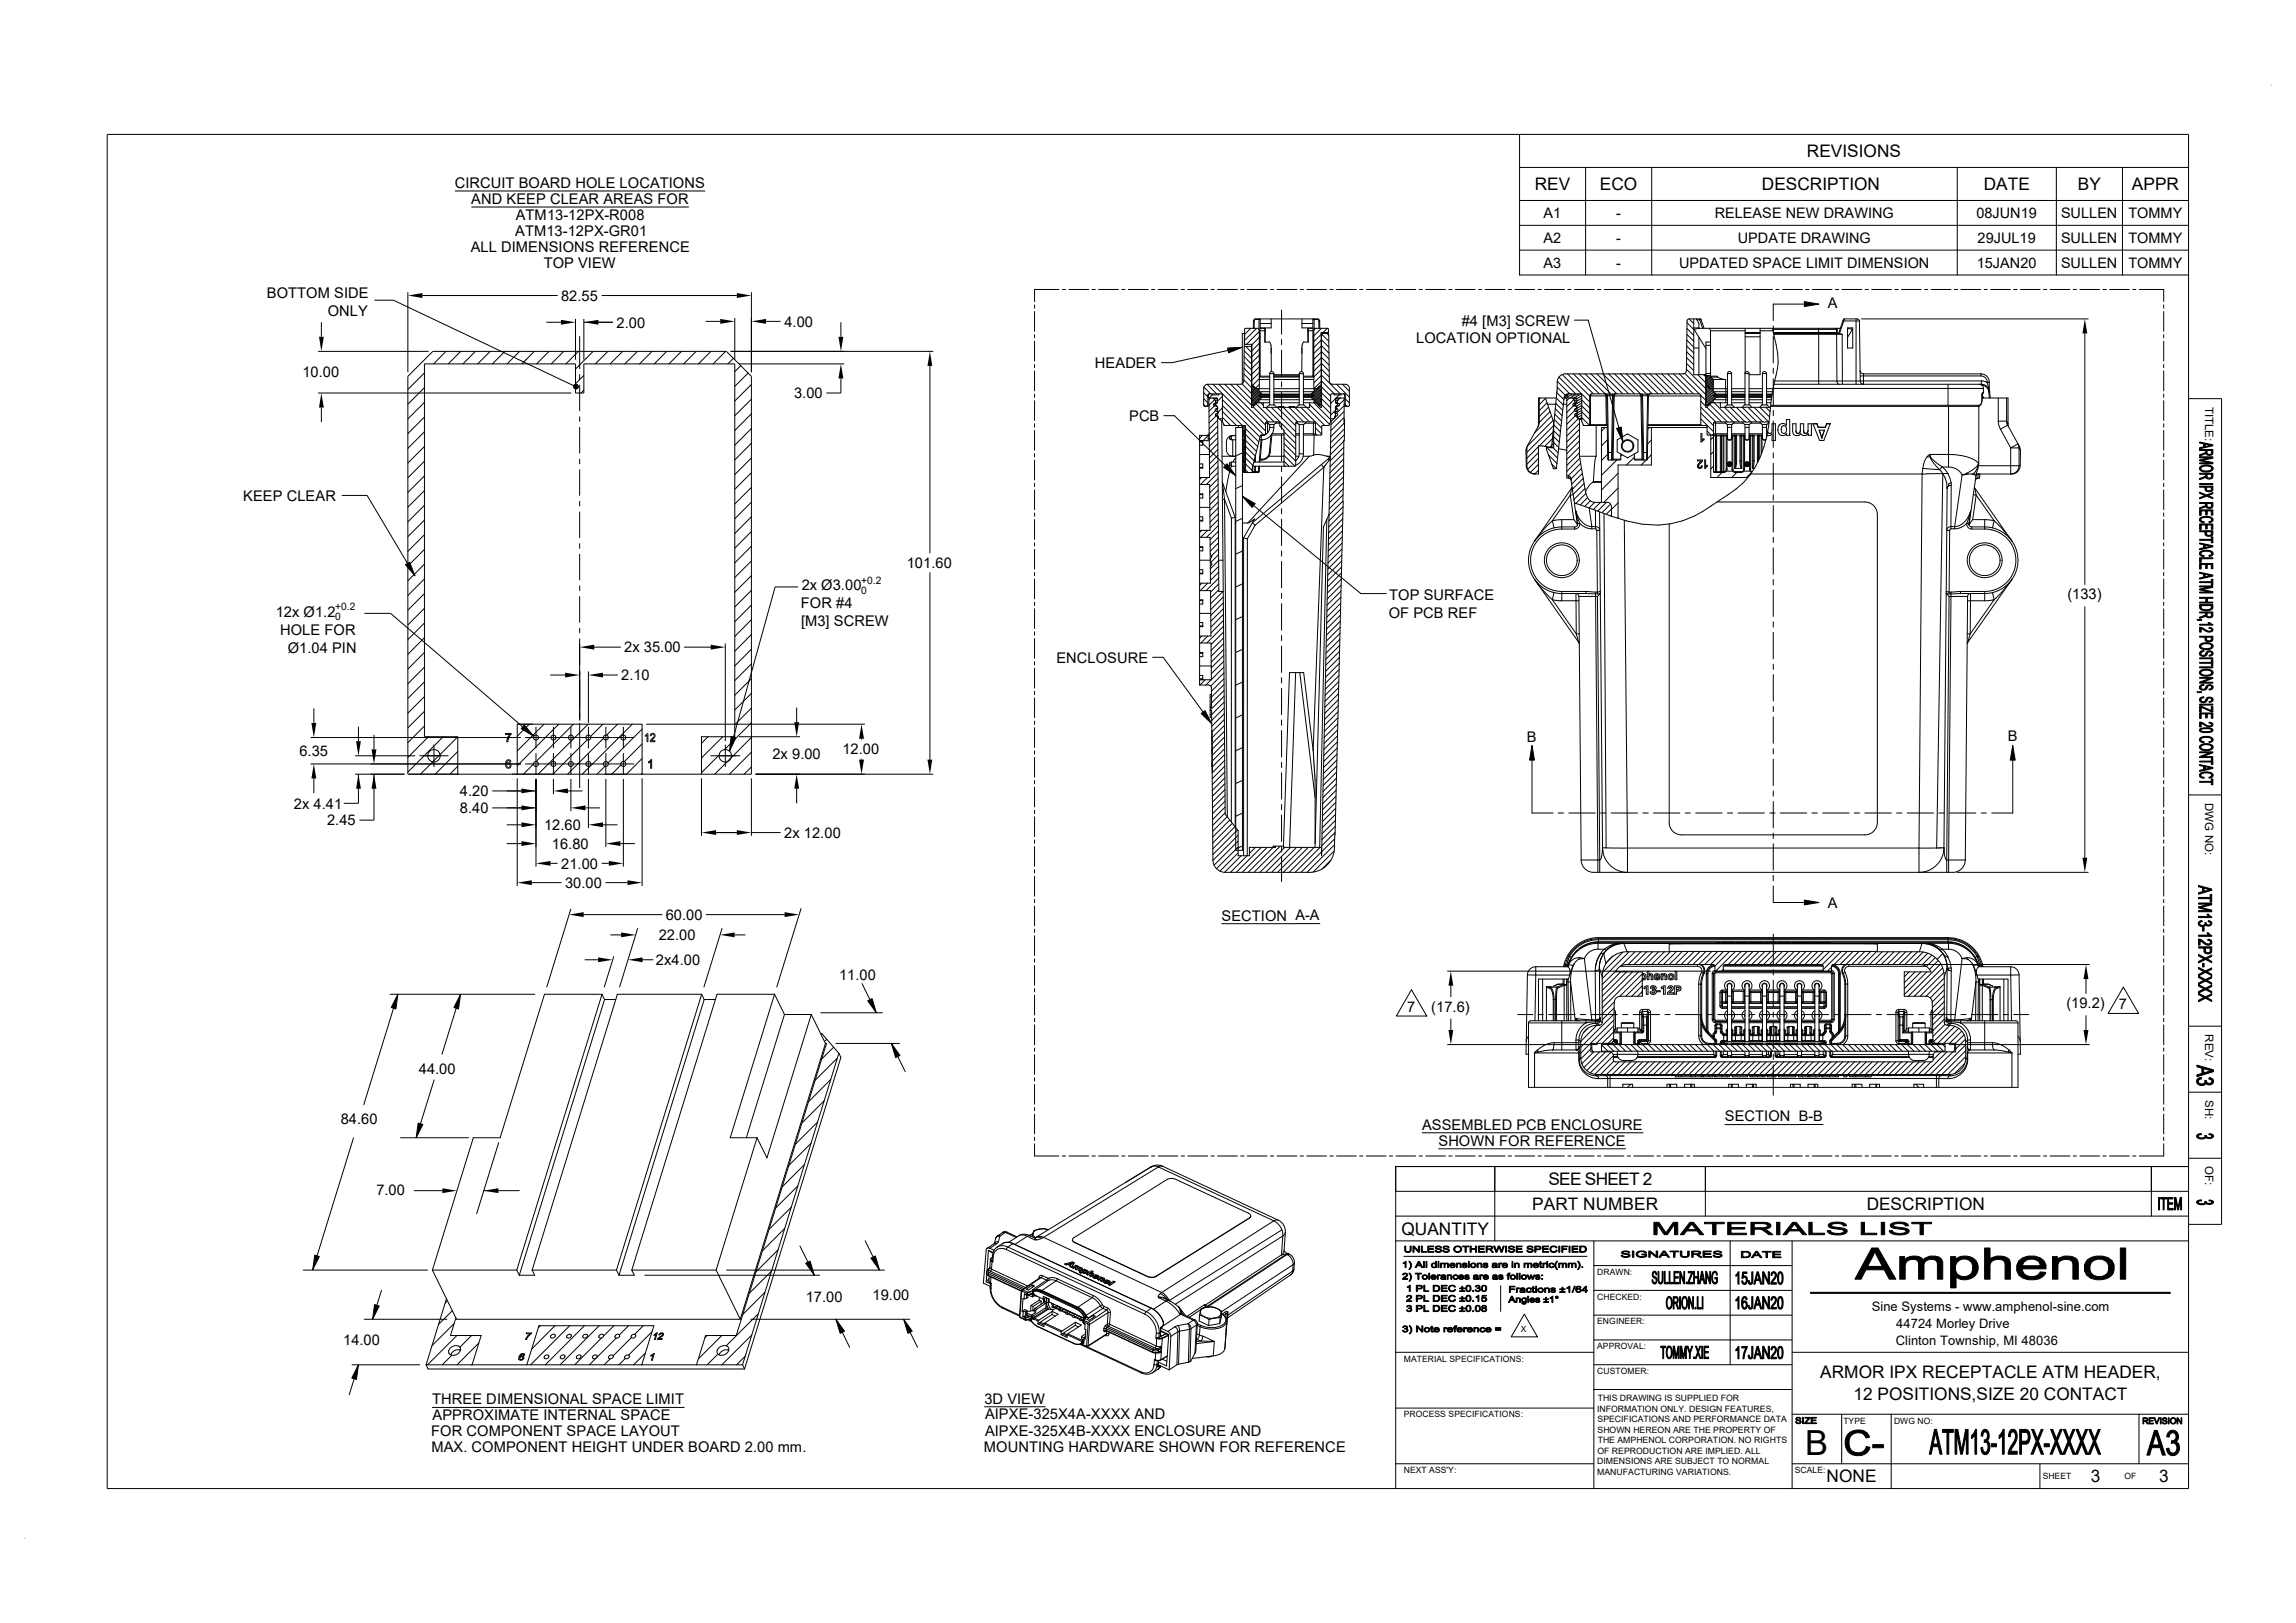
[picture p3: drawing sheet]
<svg xmlns="http://www.w3.org/2000/svg" width="297mm" height="210mm" viewBox="0 0 297 210" stroke-linecap="round" stroke-linejoin="round" font-family="sans-serif">
<defs><g id="words">
<text font-size="4.5" x="233.5" y="188.3">B</text>
<g font-size="2.2">
<text x="233.7" y="20.3">REVISIONS</text>
<text x="198.5" y="24.6">REV</text>
<text x="207" y="24.6">ECO</text>
<text x="227.9" y="24.6">DESCRIPTION</text>
<text x="256.6" y="24.6">DATE</text>
<text x="268.8" y="24.6">BY</text>
<text x="275.8" y="24.6">APPR</text>
<text x="200.3" y="153.3">SEE SHEET 2</text>
<text x="181.3" y="159.7">QUANTITY</text>
<text x="198.2" y="156.6">PART NUMBER</text>
<text x="241.5" y="156.6">DESCRIPTION</text>
<text x="235.5" y="178.4">ARMOR IPX RECEPTACLE ATM HEADER,</text>
<text x="239.8" y="181.1">12 POSITIONS,SIZE 20 CONTACT</text>
<text x="236.3" y="191.8">NONE</text>
<text x="270.5" y="191.7">3</text>
<text x="279.3" y="191.7">3</text>
</g>
<g font-size="1.9">
<text x="58.8" y="24.3">CIRCUIT BOARD HOLE LOCATIONS</text>
<text x="61" y="26.4">AND KEEP CLEAR AREAS FOR</text>
<text x="66.7" y="28.4">ATM13-12PX-R008</text>
<text x="199.7" y="28.2">A1</text>
<text x="209.1" y="28.2">-</text>
<text x="221.8" y="28.2">RELEASE NEW DRAWING</text>
<text x="255.7" y="28.2">08JUN19</text>
<text x="266.6" y="28.2">SULLEN</text>
<text x="275.3" y="28.2">TOMMY</text>
<text x="60.9" y="32.6">ALL DIMENSIONS REFERENCE</text>
<text x="66.7" y="30.5">ATM13-12PX-GR01</text>
<text x="70.3" y="34.7">TOP VIEW</text>
<text x="199.7" y="31.4">A2</text>
<text x="199.7" y="34.6">A3</text>
<text x="209.1" y="31.4">-</text>
<text x="209.1" y="34.6">-</text>
<text x="217.2" y="34.6">UPDATED SPACE LIMIT DIMENSION</text>
<text x="224.8" y="31.4">UPDATE DRAWING</text>
<text x="255.7" y="34.6">15JAN20</text>
<text x="255.8" y="31.4">29JUL19</text>
<text x="266.6" y="31.4">SULLEN</text>
<text x="266.6" y="34.6">SULLEN</text>
<text x="275.3" y="31.4">TOMMY</text>
<text x="275.3" y="34.6">TOMMY</text>
<text x="34.5" y="38.6">BOTTOM SIDE</text>
<text x="42.4" y="40.9">ONLY</text>
<text x="72.6" y="38.9">82.55</text>
<text x="236.5" y="39.9">A</text>
<text x="79.8" y="42.4">2.00</text>
<text x="101.5" y="42.3">4.00</text>
<text x="141.6" y="47.6">HEADER</text>
<text x="183.2" y="44.4">LOCATION OPTIONAL</text>
<text x="189.1" y="42.1">#4 [M3] SCREW</text>
<text x="39.1" y="48.8">10.00</text>
<text x="102.7" y="51.5">3.00</text>
<text x="146.1" y="54.5">PCB</text>
<text x="31.5" y="64.8">KEEP CLEAR</text>
<text x="103.7" y="76.4">2x Ø3.00</text>
<text x="117.3" y="73.5">101.60</text>
<text x="179.7" y="77.7">TOP SURFACE</text>
<text x="267.4" y="77.6">(133)</text>
<text x="35.7" y="79.8">12x Ø1.2</text>
<text x="36.2" y="82.1">HOLE FOR</text>
<text x="103.6" y="78.7">FOR #4</text>
<text x="103.6" y="81">[M3] SCREW</text>
<text x="179.7" y="80">OF PCB REF</text>
<text x="37.2" y="84.5">Ø1.04 PIN</text>
<text x="80.4" y="88">2.10</text>
<text x="80.7" y="84.4">2x 35.00</text>
<text x="136.6" y="85.8">ENCLOSURE</text>
<text x="197.5" y="96">B</text>
<text x="259.7" y="95.9">B</text>
<text x="38.7" y="97.8">6.35</text>
<text x="99.9" y="98.2">2x 9.00</text>
<text x="109" y="97.6">12.00</text>
<text x="38" y="104.6">2x 4.41</text>
<text x="42.3" y="106.8">2.45</text>
<text x="59.5" y="103">4.20</text>
<text x="59.5" y="105.2">8.40</text>
<text x="70.4" y="107.4">12.60</text>
<text x="71.4" y="109.8">16.80</text>
<text x="72.6" y="112.4">21.00</text>
<text x="101.4" y="108.4">2x 12.00</text>
<text x="73.1" y="114.9">30.00</text>
<text x="86.1" y="119">60.00</text>
<text x="158" y="119.1">SECTION A-A</text>
<text x="236.5" y="117.5">A</text>
<text x="84.9" y="124.9">2x4.00</text>
<text x="85.2" y="121.6">22.00</text>
<text x="108.5" y="126.8">11.00</text>
<text x="182" y="130.9">7</text>
<text x="185.1" y="130.9">(17.6)</text>
<text x="267.3" y="130.5">(19.2)</text>
<text x="274.1" y="130.6">7</text>
<text x="54.2" y="138.9">44.00</text>
<text x="44.1" y="145.4">84.60</text>
<text x="184" y="146.2">ASSEMBLED PCB ENCLOSURE</text>
<text x="186.1" y="148.2">SHOWN FOR REFERENCE</text>
<text x="223.1" y="145.1">SECTION B-B</text>
<text x="48.7" y="154.6">7.00</text>
<text x="44.4" y="174">14.00</text>
<text x="104.2" y="168.5">17.00</text>
<text x="112.9" y="168.2">19.00</text>
<text x="55.8" y="185.8">FOR COMPONENT SPACE LAYOUT</text>
<text x="55.9" y="181.7">THREE DIMENSIONAL SPACE LIMIT</text>
<text x="56" y="183.8">APPROXIMATE INTERNAL SPACE</text>
<text x="127.3" y="181.6">3D VIEW</text>
<text x="127.4" y="183.7">AIPXE-325X4A-XXXX AND</text>
<text x="127.4" y="185.7">AIPXE-325X4B-XXXX ENCLOSURE AND</text>
<text x="55.8" y="187.9">MAX. COMPONENT HEIGHT UNDER BOARD 2.00 mm.</text>
<text x="127.3" y="187.8">MOUNTING HARDWARE SHOWN FOR REFERENCE</text>
</g>
<g font-size="1.7">
<text x="242.1" y="169.6">Sine Systems - www.amphenol-sine.com</text>
<text x="245.3" y="171.8">44724 Morley Drive</text>
<text x="245.2" y="174">Clinton Township, MI 48036</text>
</g>
<g font-size="1.5">
<text x="285.2" y="52.6" transform="rotate(90 285.2 52.6)">TITLE:</text>
<text x="285.2" y="103.9" transform="rotate(90 285.2 103.9)">DWG NO:</text>
<text x="285.2" y="133.8" transform="rotate(90 285.2 133.8)">REV:</text>
<text x="285.2" y="142.4" transform="rotate(90 285.2 142.4)">SH:</text>
<text x="285.2" y="150.9" transform="rotate(90 285.2 150.9)">OF:</text>
</g>
<g font-size="1.3">
<text x="111.4" y="75.6">+0.2</text>
<text x="111.4" y="76.9">0</text>
<text x="43.3" y="79">+0.2</text>
<text x="43.4" y="80.3">0</text>
</g>
<g font-size="1.1">
<text x="206.6" y="164.9">DRAWN:</text>
<text x="196.7" y="172.3">X</text>
<text x="206.6" y="171.4">ENGINEER:</text>
<text x="206.6" y="168.2">CHECKED:</text>
<text x="181.6" y="176.2">MATERIAL SPECIFICATIONS:</text>
<text x="206.6" y="174.6">APPROVAL:</text>
<text x="206.6" y="177.8">CUSTOMER:</text>
<text x="181.6" y="183.4">PROCESS SPECIFICATIONS:</text>
<text x="206.6" y="182.7">INFORMATION ONLY. DESIGN FEATURES,</text>
<text x="206.7" y="184">SPECIFICATIONS AND PERFORMANCE DATA</text>
<text x="206.7" y="185.4">SHOWN HEREON ARE THE PROPERTY OF</text>
<text x="206.7" y="181.3">THIS DRAWING IS SUPPLIED FOR</text>
<text x="238.4" y="184.2">TYPE</text>
<text x="245" y="184.2">DWG NO:</text>
<text x="181.6" y="190.6">NEXT ASS'Y:</text>
<text x="206.6" y="189.5">DIMENSIONS ARE SUBJECT TO NORMAL</text>
<text x="206.6" y="190.8">MANUFACTURING VARIATIONS.</text>
<text x="206.6" y="188.1">OF REPRODUCTION ARE IMPLIED. ALL</text>
<text x="206.7" y="186.8">THE AMPHENOL CORPORATION. NO RIGHTS</text>
<text x="232.2" y="190.6">SCALE:</text>
<text x="264.2" y="191.4">SHEET</text>
<text x="274.8" y="191.4">OF</text>
</g>
</g></defs>
<g fill="none" stroke="#000" stroke-width=".13">
<path d="M13.9 17.4h269.2v175.2h-269.2zM196.6 17.4v18.2h86.5M293.8 11h.1M48.4 38.8h2.5l23.3 11.1 .2-.2M52.8 37.8v10.4M54.6 38.2h17.5M58.8 24.7h32.4M61 26.8h28.1M77.8 38.2h17.5M97.2 37.8v10.4M133.8 39.5v.4M137 37.5h-3.2v1.5"/>
<path d="M137.4 37.5h.4M138.3 37.5h2.5M141.3 37.5h.4M142.1 37.5h2.6M145.1 37.5h.4M146 37.5h2.5M148.9 37.5h.5M149.8 37.5h2.6M152.8 37.5h.4M153.6 37.5h2.6M156.6 37.5h.5M157.5 37.5h2.6"/>
<path d="M160.5 37.5h.4M161.3 37.5h2.6M164.3 37.5h.5M165.2 37.5h2.6M168.2 37.5h.4M169 37.5h2.6M172 37.5h.5M172.9 37.5h2.6M175.9 37.5h.4M176.7 37.5h2.6M179.7 37.5h.4M180.6 37.5h2.5"/>
<path d="M183.6 37.5h.4M184.4 37.5h2.6M187.4 37.5h.4M188.3 37.5h2.5M191.3 37.5h.4M192.1 37.5h2.6M195.1 37.5h.4M196 37.5h2.5M196.6 21.7h86.5M196.6 25.9h86.5M196.6 29.2h86.5M196.6 32.4h86.5"/>
<path d="M198.9 37.5h.5M199.8 37.5h2.6M202.8 37.5h.4M203.7 37.5h2.5M205.1 21.7v13.9M206.6 37.5h.5M207.5 37.5h2.6M210.5 37.5h.4M211.3 37.5h2.6M213.7 21.7v13.9M214.3 37.5h.5M215.2 37.5h2.6"/>
<path d="M218.2 37.5h.4M219 37.5h2.6M222 37.5h.5M222.9 37.5h2.5M225.9 37.5h.4M226.7 37.5h2.6M229.7 37.5h.4M230.6 37.5h2.5M233.4 39.3h-4v2.2M233.6 37.5h.4M234.4 37.5h2.6M237.4 37.5h.4"/>
<path d="M238.3 37.5h2.5M241.3 37.5h.4M242.1 37.5h2.6M245.1 37.5h.4M246 37.5h2.5M249 37.5h.4M249.8 37.5h2.6M252.8 37.5h.4M253.2 21.7v13.9M253.7 37.5h2.5M256.6 37.5h.5M257.5 37.5h2.6"/>
<path d="M260.5 37.5h.4M261.3 37.5h2.6M264.3 37.5h.5M265.2 37.5h2.6M266 21.7v13.9M268.2 37.5h.4M269 37.5h2.6M272 37.5h.5M272.9 37.5h2.5M274.6 21.7v13.9M275.9 37.5h.4M276.7 37.5h3.2v1.5"/>
<path d="M279.9 39.5v.4M41.1 50.9h32.8M41.1 45.5h14.3M41.6 41.7v1.9M41.6 52.7v1.9M54.9 59.7l-2.1 2.1M54.9 57.8l-2.1 2.1M54.9 55.9l-2.1 2.1M54.9 54l-2.1 2.1M54.9 52.1l-2.1 2.1M54.9 50.2l-2.1 2.1M54.9 48.2l-2.1 2.2"/>
<path d="M56 45.5h38l3.2 3.2v51.5h-44.4v-51.5zM57.7 45.5l-1.6 1.6M59.6 45.5l-1.6 1.6M61.5 45.5l-1.6 1.6M63.4 45.5l-1.6 1.6M65.3 45.5l-1.6 1.6M67.2 45.5l-1.6 1.6M69.1 45.5l-1.6 1.6M70.7 41.7h1.9M71 45.5l-1.6 1.6M72.9 45.5l-1.6 1.6M74.4 41.3v5.2"/>
<path d="M74.5 49.7l-.3 .3M74.6 49.7l-.4 .4M74.6 49.8l-.4 .4M74.7 49.8l-.4 .4M74.8 49.8l-.5 .5M74.8 49.9l-.4 .4M74.8 50.1l-.2 .2M74.8 50l-.3 .3M74.8 45.5l-1.6 1.6M75 43.5v4.2M75 48.4v.7M75 49.8v3.4"/>
<path d="M75 53.9v.7M75 55.3v3.4M75 59.4v.6M75.5 41.3v5.2M75.5 41.7h3.8M75.5 48.6l-1.1 1.1M75.5 50.5l-.3 .4M76.7 45.5l-2.3 2.3M78.6 45.5l-1.6 1.6M80.5 45.5l-1.6 1.6M82.4 45.5l-1.6 1.6M84.3 45.5l-1.6 1.6"/>
<path d="M86.2 45.5l-1.6 1.6M88.1 45.5l-1.6 1.6M90.1 45.5l-1.7 1.6M91.3 41.6h1.9M92 45.5l-1.7 1.6M93.9 45.5l-1.7 1.6M94.5 45.5h26.2M94.9 46.4l-.8 .7M95 41.1v5.4M95.6 47.1h13.6M95.8 47.3l-.8 .8M96.8 48.3l-1.8 1.7"/>
<path d="M97.2 59.3l-2.2 2.1M97.2 57.4l-2.2 2.1M97.2 55.4l-2.2 2.2M97.2 53.5l-2.2 2.2M97.2 51.6l-2.2 2.2M97.2 49.7l-2.2 2.2M99.1 41.6h1.9M108.8 49v1.9h-1.9M108.8 41.7v1.9M120.3 47.3v24.3M133.8 40.3v2.6M133.8 43.3v.4"/>
<path d="M133.8 44.2v2.5M133.8 47.1v.5M133.8 48v2.6M133.8 51v.4M133.8 51.8v2.6M133.8 54.8v.5M133.8 55.7v2.6M133.8 58.7v.4M133.8 59.5v2.6M150.5 53.8h1.4l6.6 6.4M155.2 57.1h.4v.5h-.4M155.2 58.8h1.2"/>
<path d="M155.2 57.2h.4M155.4 57.1l.1 .1M155.5 56.3l-.3 .4M155.7 50.8l.5 .6M155.7 51.6l.5 .5M155.7 52.3l.2 .3M155.7 50.1l.9 .9M156.1 49.7l1.3 1.3M156.2 52.3v.2l-.2 .1M156.2 51.1l.2-.1h1.6h.1v3.5l.2 .6h2.7M156.2 52.3h.2M156.2 51.1h.1"/>
<path d="M156.2 51.1v1.2M156.3 56.4l-.7 .6M156.3 56.3h.1l.1 5.5h-1.3M156.3 56.3v.7h-1.1M156.3 56.7h.1M156.3 51.1v.4h1.2v.6l-.4 .1a.17 .17 0 0 0-.1 .2 .17 .17 0 0 0 .1 .1h.3l.1 .3a.24 .24 0 0 0-.3 .2 .24 .24 0 0 0 .2 .2h.1a.13 .13 0 0 1 .1 .2 .13 .13 0 0 1-.1 .1h-.1M156.4 51.5v4.5a.36 .36 0 0 1-.4 .3h-.8v32.3h1.1a.38 .38 0 0 1 .4 .4v2.6h-.2M156.5 51l-.2 .1M156.6 51.5l-.2 .2M156.8 51v.1h.9v-.1M156.8 51.1l-.4 .4M156.9 51.5h.1"/>
<path d="M156.9 49.7l6.6 6.6M157 51.5h.5M157 51.5l.2 .3M157.1 51.7l-.7 .8M157.2 51.8v.1M157.2 52.2l-.2 .2M157.2 52.1l.1 .4 .2 .2v1.3M157.2 51.9v.2M157.3 52.3l-.9 .9M157.4 53.5a.17 .17 0 0 0-.2 .2 .17 .17 0 0 0 .2 .1l.2 .1v.2M157.4 53.5l-.2 .2M157.4 52.1h.1"/>
<path d="M157.4 52.1h-.2M157.5 51.8l-.3 .1M157.5 51.8h-.3M157.5 54h.1M157.5 54.4l-1.1 1.1M157.5 53.6l-1.1 1.1M157.5 52.9l-1.1 1.1M157.5 54l.2 22.5h.5M157.5 54l.5 .5M157.5 55.9l-1.1 1.1M157.5 55.1l-1.2 1.2M157.5 57.4l-1.1 1.1"/>
<path d="M157.5 56.6l-1.1 1.1M157.5 59.7l-1 1.1M157.5 58.9l-1 1.1M157.5 58.2l-1.1 1M157.7 49.7l6 6.1M157.7 54.2h.4M158 54.5l.5 50.8 1.7 2.2v3.2h1.4v-1.1M158.1 59h1.8M158.1 54.4l-.1 .1M158.1 52.8l-.5 .5M158.1 51.3l-.6 .6M158.1 51.7l4.9 4.9"/>
<path d="M158.1 52.5l2.6 2.6M158.1 53.2l1.8 1.9M158.1 54l1.1 1.1M158.3 54.9l.1 .2M158.4 49.7l5.3 5.3M158.9 45.3l-7.3 1.6h-1.4M159.1 59.9v.3M159.1 56.5v.3M159.1 56.8l.2 .1M159.2 49.7l2.7 2.7h.4M159.2 56.4l-.3 .2-.2 .3-.1 1.3a.83 .83 0 0 0 .9 .8v-2.1M159.3 56.4l-.2 .1"/>
<path d="M159.3 59.8l-.2 .1M159.3 56.4v.5M159.3 59.8v.5M159.3 59.8h.6M159.3 56.9h.6M159.3 56.4h.6M159.5 56.4h-.2M159.5 56.4h.1M159.9 59.2l-.4 .6M159.9 49.7l2 2M160.2 55.1v.2M160.6 55.1l.1 .1"/>
<path d="M160.7 49.7l1.2 1.2M160.7 55.1v.2M160.7 59.8h.2l.2 .1M160.7 56.4h.2l.2 .1M160.7 58.6l-.8 .4M160.7 55.2v54.8h-.8v-54.7h.8M160.7 56.9h.2M160.7 55.2h.1M160.8 55.1v.1M160.8 55.2v1.2M160.8 56.9v2.9M160.9 49.1l1 1.1"/>
<path d="M160.9 48.4l1 1M160.9 59.9l.2 .2M160.9 59.6l.2 .2M160.9 59.5l.2 .1M160.9 59.3l.2 .2M160.9 59.2l.2 .1M160.9 59l.2 .2M160.9 58.9l.2 .1M160.9 58.7l.2 .2M160.9 58.6l.2 .1M160.9 58.5l.2 .1M160.9 58.3l.2 .2"/>
<path d="M160.9 58.2l.2 .1M160.9 58l.2 .2M160.9 57.9l.2 .1M160.9 57.7l.2 .2M160.9 57.6l.2 .1M160.9 57.4l.2 .2M160.9 57.3l.2 .1M160.9 57.1l.2 .2M160.9 57l.2 .1M160.9 56.8l.2 .2M160.9 56.7l.2 .1M160.9 56.5l.2 .2"/>
<path d="M160.9 56.2l.2 .2M160.9 56.1l.2 .1M160.9 55.9l.2 .2M160.9 55.8l.2 .1M160.9 47.6l1 1M160.9 46.9l1 1M160.9 46.1l1 1M160.9 45.4l1 .9M160.9 44.8h1M161 43.3l-.1 6a.43 .43 0 0 1-.4 .4h-4.3a.56 .56 0 0 0-.5 .6v2.2l.1 .1h.6M161 43.2v.1M161 43.1h-.3v6.5"/>
<path d="M161 55.1h.1v5.9M161 55.1v.6M161.1 55.7v.1M161.1 55.5l1.7 1.7M161.1 56.2l1.6 1.6M161.1 57l1.4 1.4M161.1 57.8l1.3 1.2M161.1 58.5l1.1 1.1M161.1 59.3l1 .9M161.1 55.7h-.2v5.3h.2M161.1 44.8l.8 .8M161.8 42.5l-.8 .8"/>
<path d="M161.9 51.5l.1 .1v.3l-.1 .1M161.9 50h.3l.3 .3M161.9 44.6v8.1h.1l.6-.6M162.1 50l-.2 .2M162.1 52.6l2 2M162.1 41.5v1M162.2 59.8h3.9M162.2 50l-.3 .4 .1 .1v.3l-.1 .1M162.2 41.5h-.1M162.2 41.5v1M162.3 59.3v.5M162.3 50.1l-.3 .4"/>
<path d="M162.4 59v.8M162.4 41.3h-.2l-.1 .2M162.4 41.3l-.2 .2M162.4 41.3l.6 .1M162.4 41.3h8M162.4 41.3h.1M162.5 50.3h1.7M162.5 50.3l-.6-.5v-5.2h-.9v-2l.1-.1h1.7l.1 .3v7.5M162.5 52.2l2.3 2.4M162.5 42.5l-1.5 1.5M162.5 50.3l-.6 .6M162.7 50.3l-.8 .8"/>
<path d="M162.9 50.7l.3 .3M162.9 52.1h-.1M162.9 51.9l-.3 .2M162.9 50.6l-1 .9M162.9 50.4l-1 .9M162.9 51.7h1.3M162.9 50.7h1.3M162.9 41.3v1.4M162.9 50.3v.4M162.9 51.7v.4M162.9 51.1v.2M162.9 49.8l-.9 .9"/>
<path d="M162.9 49l-.9 .8M162.9 48.2l-1 1M162.9 47.5l-1 .9M162.9 46.7l-1 1M162.9 45.9l-1 1M162.9 45.2l-1 .9M162.9 44.4l-1 1M162.9 43.7l-1 .9M162.9 42.9l-1.7 1.7M162.9 50.7l-.9 .9M162.9 51.3h1.3M162.9 51.1h1.3"/>
<path d="M162.9 48.8h1.3M162.9 48.7h1.3M162.9 43.6h.1M162.9 43.1h.1M162.9 51.3h.3M162.9 41.3l.1 .1M162.9 51.3l-1 1M162.9 56.9h.3M162.9 43.1l.1 .5M163 43.6h.1M163 48.6h.1M163 43.6v5"/>
<path d="M163 42.8h.6M163 42.8v5.9M163 59.5h.2M163 42.5h.7l-.1 1.8M163 42.5v.3M163 59.4h.2M163 41.4v1.1M163 41.9h1.4M163 50.8l-1 1M163 56.4h.2M163.1 51.3l-1.2 1.1M163.1 52.1l.3 .3"/>
<path d="M163.1 50.9l-1.2 1.2M163.1 56.9l-.2 2.9M163.2 56.4l.4-.1h-.5l-1.1 4.3v.4M163.2 51.3v.1M163.2 51.3h1M163.2 51.1h1M163.2 51.1h-.3M163.2 56.4v.5M163.2 56.3v.1M163.2 51.4l-.3 .3M163.2 51v.1M163.2 51l-.1 .1"/>
<path d="M163.2 51.4l-1.1 1M163.2 51.4h1M163.2 51h1M163.2 59.4v.1M163.2 56.9l-.2 2.9M163.4 56.3l-.1 .1M163.4 52.1v.6h6v-.6M163.6 42.5v1.8h.7l.1 .4 .1 3.4M163.7 52.7l3.9 3.9M163.7 56.1l-.2 .2M163.7 56.1h.1M163.7 54.8h.3"/>
<path d="M163.7 54.8v1.3M163.9 54.6l-.2 .2M163.9 54.6h1.5l.2 .2M163.9 54.6l.3 .3h.6l.4-.3M163.9 52.7l.3-.3h.6l.4 .3M164 54.7v1.3M164.1 59h2M164.2 58.5a.98 .98 0 0 1-1 .9M164.2 58.5h.1M164.2 55.3l-.1 .6-.5 .4M164.2 48.3a.27 .27 0 0 1 .3-.2 .27 .27 0 0 1 .3 .2M164.2 49.1h-1.3"/>
<path d="M164.2 55.3h.6M164.2 52.1h-1.7l-.3 .3M164.2 48.3h.6M164.2 48.3v4.1M164.2 54.9v.4M164.3 58.5a1.07 1.07 0 0 1-1.1 1M164.4 56.3l-.2 2.2M164.4 56.3h1.7M164.4 41.3v1.1h-1.4M164.4 45v.7M164.5 52.7l3.1 3.2M164.5 56.3l-.2 2.2"/>
<path d="M164.5 56.1h1.6M164.8 55.3a1.63 1.63 0 0 1-1.6 1.6M164.8 52.1h3.3M164.8 51.7h3.3M164.8 51.4h3.3M164.8 51.3h3.3M164.8 51.1h3.3M164.8 51h3.3M164.8 50.7h3.3M164.8 50.3h3.3M164.8 48.8h3.3M164.8 48.6h3.3"/>
<path d="M164.8 48.5h3.3M164.8 48.3v4.1M164.8 54.9v.4M164.8 49.1h3.3M164.8 48.7h3.2M165 54.8h.6M165.2 52.7l2.4 2.4M165.4 52.6v.1M165.4 52.7v-.1h.7v.1M165.5 52.6v.1M165.6 54.8v.4l.5 .5v4.5l.2 .1M165.6 52.6v.1"/>
<path d="M165.8 40.1v3.1M165.8 43.9v.7M165.8 45.3v3.4M165.8 49.4v.7M165.8 50.8v3.4M165.8 54.9v.7M165.8 56.2v3.4M166 52.7l1.9 1.9M166.1 55.9l1.5 1.5M166.1 56.6l1.5 1.5M166.1 57.4l1.5 1.5M166.1 58.2l1.5 1.5"/>
<path d="M166.1 58.9l1.4 1.4M166.1 59.7l.6 .6M166.7 52.7l1.9 1.9M166.8 52.7v-.1h.7v.1M166.8 52.6v.1M166.9 52.6v.1M167.1 52.6v.1M167.3 52.6v.1M167.4 52.6v.1M167.5 52.7l1.9 1.9M167.6 54.8l.2-.2h2.2l.2 .2M167.6 54.8v5.5h-5.5"/>
<path d="M167.6 59h.4M167.6 56.3h.5M167.6 56.1h.5M167.6 54.8h.3M167.7 52.7l.3-.3h.7l.3 .3M168.1 58.7l-.2 .5-.3 .4M168.1 48.3a.27 .27 0 0 1 .2-.2 .27 .27 0 0 1 .3 .2M168.1 48.3h.5M168.1 48.3v4.1M168.1 54.9v3.8M168.1 58.7h.5M168.3 52.7l2.7 2.7"/>
<path d="M168.4 41.3v1.1h1.4M168.4 45v.7M168.4 41.9h1.4M168.6 59h.8M168.6 58.7l-.1 .5-.2 .4-.7 .6M168.6 49.1h1.3M168.6 52.1h1.8l.3 .3 .3-.2M168.6 56.1h1.6M168.6 51.7h1.4M168.6 51.4h1M168.6 51.3h1.1M168.6 51.3h1.3"/>
<path d="M168.6 51.1h1.3M168.6 51.1h1.1M168.6 51h1M168.6 50.7h1.4M168.6 48.7h1.3M168.6 48.3v4.1M168.6 54.9v3.8M168.8 54.8h1.4M169 54.6l-.3 .3h-.7l-.3-.3M169 52.7l2.4 2.4M169.2 42.5v1.8h-.6l-.2 .4v3.4M169.2 42.8h.6"/>
<path d="M169.4 59l-8 8.7M169.4 52.3l2.6 2.6M169.6 51.4l.4 .3M169.6 51l.1 .1M169.7 51.3l-.1 .1M169.7 51.1h.2M169.8 41.4v7.3M169.8 48.6h.1M169.8 43.1h.1M169.8 42.5h-.6v1.8M169.9 51.1l1.1-1 1.1 1.1M169.9 43.1v5.5"/>
<path d="M169.9 54.6v1.7M169.9 58.9l.6-.1 1.2 .2M169.9 58.9l-.5 .1M169.9 41.3l-.1 .1M169.9 50.7l-.3 .3M169.9 51.1v.2M169.9 50.3v-7.5l.2-.3h1.6l.1 .1v.4h-.9v6.8l-.9 .9M169.9 43.6h-.1M169.9 51.3h-.2M170 52.1l2.1 2.2M170 50.7l-.4 .3M170 51.8l1-1 1.1 1.2"/>
<path d="M170 41.3v1.4M170 50.3v.4M170 51.7v.4M170 56.3l-.1 2.6M170.2 56.1l.1 .2-.1-.2M170.2 50.3l-.2 .2M170.2 55.4l.8 .8M170.2 54.8v1.3M170.2 42.5l-.2 .2M170.4 41.3h.2l.1 .2M170.4 41.3l.2 .2M170.4 41.3l-.6 .1"/>
<path d="M170.4 41.3h.1M170.5 52.4h.5M170.6 41.5h.1M170.6 41.5v1M170.7 41.5v1M170.9 50l-1.2 1.1M170.9 52.4l.1-.1 1.1 1.2M170.9 51.9l-.4 .3M170.9 51.7l-.5 .4M170.9 50.7l-1 1M170.9 50.5l-1.1 1.1M170.9 43.1h.9l.1 .1 .1 6.1a.43 .43 0 0 0 .4 .4h1.6a.54 .54 0 0 1 .6 .6v2.2l-.2 .1h-.5"/>
<path d="M170.9 49.4l-.9 .9M170.9 48.6l-1 1M170.9 47.8l-1 1h-1.3M170.9 47.1l-1 .9M170.9 46.3l-1 1M170.9 45.6l-1 .9M170.9 44.8l-1 .9M170.9 44l-1 1M170.9 43.3l-1 .9M170.9 43.6h.1M170.9 42.5l-1 1M170.9 52l-.3 .3"/>
<path d="M170.9 43.6v9.1h-.1l-.6-.6 .8-.7M170.9 44l1 .9M170.9 44.7l1 1M170.9 45.5l1 1M170.9 46.2l1 1M170.9 47l1 1M170.9 47.8l1 1M170.9 48.5l2.5 2.5M170.9 49.3l1.7 1.7v.1h.9v-.1M170.9 51.6l1.2 1.2M171 51.5l-.1 .1 .1 .4M171 50.4l-.1 .1 .1 .4"/>
<path d="M171 51.2l-1 .9M171 51l-1 1M171 50.3l-1.3 1.2M171 50h-.3l-.3 .3h-1.8M171 56.2l-.1 .1h-2.3M171 43.3l.9 .9M171 43.1l-.1 .5M171.7 59l.4 .1-10.1 8.5 .4 .4M171.7 43.1l.2 .3M171.7 59h.4M171.7 42.5l-.5 .5M171.9 59.6l-.7 .9"/>
<path d="M172 59.2l-.1 .4M172.1 59.4l-.2 .2M172.1 54.2h.5M172.1 54.5h.1M172.2 54.5l-1.2 56.2v-1.1h-5v-.1M172.7 54h.1M172.7 54l-.5 .5M172.8 52.7v.1a.32 .32 0 0 1 .2 .4l-.3 .1v.2a.21 .21 0 0 1 .3 0 .21 .21 0 0 1 0 .3l-.3 .1v.2M172.8 51.8h.3M172.8 51.6l-.7 .6M172.8 51.5h.5M172.8 52.1h.1"/>
<path d="M172.8 51.8l.2 .1M172.8 52.1h.2M172.9 49.7l1.7 1.7M173 52.9l-.9 .8M173 52.1l-.1 .4-.2 .2M173 51.9v.2M173.1 51.8l-.1 .1M173.2 51.1l-.4 .4M173.3 51.5l-.2 .3M173.4 51.5h-.1M173.7 49.7l.9 .9M173.8 51l.1 .1"/>
<path d="M173.8 59.4l-1.8 1.8M173.8 58.6l-1.7 1.8M173.8 57.9l-1.7 1.7M173.8 57.1l-1.7 1.7M173.9 54.3l-.2 10.6-1.1 44.8a3.2 3.2 0 0 1-3.2 3.2h-10.9a1.61 1.61 0 0 1-1.6-1.6l-.2-19.4h-.2M173.9 54l-1.8 1.7M173.9 53.2l-1.7 1.7M173.9 52.5l-1.2 1.1M173.9 52.3h.1M173.9 51.7l-1.2 1.1M173.9 51.5v3.3M173.9 56.3l-1.8 1.8"/>
<path d="M173.9 55.5l-1.8 1.8M173.9 54.8l-1.8 1.7M173.9 51.1v.4h-1.1v.6l.3 .1a.17 .17 0 0 1 .2 .2 .17 .17 0 0 1-.2 .1h-.3v.1l-.1 1.4M173.9 51.1h.1M174 51.1l-.1-.1h-1.7l-.1 3.5-.2 .6h-.9v1.1M174 52.3l.1 .2 .2 .1M174 51.6l.6 .5M174 51.1v1.2M174 52.4l.2 .2M197.4 58.3v2M197.5 58.1l-.1 .2M197.5 58.1v2.2"/>
<path d="M197.5 57.8l-.1 .5M199 54.8v.4M199 59.3l-1.4 1.4M199 58.6l-1.5 1.5M199 57.8l-1.5 1.5M199.1 54.6l-.1 .6-1.4 2.5-.1 .4M199.1 54.6l-.1 .2M199.1 51.5v3.1M199.2 51.5l-.1 .1M199.9 51.5l1.1 3.1v3.4l-1.5-.3h-.5v3.6a1.17 1.17 0 0 1-1.5-1M199.9 51.6l-.8 .8M200.1 57.9l1.4 1.4"/>
<path d="M200.1 52.1l-1 1M200.2 52.3h1M200.3 58.9l1.1 1.1M200.3 52.7l-1.2 1.2M200.5 53.3l-1.4 1.4M200.7 53.8l-2.2 2.2M200.7 57.8l.8 .8M200.8 57.1l.8 .8M200.9 56.4l.8 .8M200.9 54.4l-3.3 3.3M200.9 55.7l.9 .8M201 57.4l-.5 .5"/>
<path d="M201 56.6l-1.2 1.2M201 55.8l-1.9 1.9M201 55.1l-3.5 3.4M201 55l.9 .8M201.1 54.3l.8 .9M201.1 53.6l.9 .9M201.2 52.9l.9 .9M201.2 52.2l1 .9M201.4 50.8l.9 .9M201.4 50.1l1.1 1M201.4 49.3l1.7 1.7M201.6 58.1l1.1 .2"/>
<path d="M201.7 48.8l2.1 2.2M202.1 48.5l3.5 3.5M202.2 52.4l-.9-.9h-2.3v3.3M202.2 52.3h.5M202.4 51.4l-.1 .1h1.6l.1 .6-.4 .1a.17 .17 0 0 0-.1 .2 .17 .17 0 0 0 .1 .1h.3l.1 .3a.24 .24 0 0 0-.3 .2 .24 .24 0 0 0 .2 .2h.1a.13 .13 0 0 1 .1 .2 .13 .13 0 0 1-.1 .1 .19 .19 0 0 0-.3 0 .19 .19 0 0 0 0 .3h.3l.1 .3M202.7 51v10.9h.2M202.8 48.4l2.8 2.8M202.8 51.1h-.3v.4M202.8 51.1v.4M203 51l-.2 .1M203 51.5l-.3 .3M203.3 51.1l-.5 .2"/>
<path d="M203.3 51v.1h.8v-.1M203.3 51.5h.1M203.4 51.5l.3 .3M203.4 51.5h.6M203.5 48.4l2.6 2.6M203.6 51.7l-.9 .9M203.6 41.4h1.8l4 13.9M203.7 51.8v.1M203.7 52.1l.1 .3 .2 .3v1.3M203.7 51.9v.2M203.7 52.3l-1 1.1M203.8 51.1l-.7 .4"/>
<path d="M203.9 53.5l-.2 .1M204 52.1h-.3M204 51.8l-.3 .1M204 51.8h-.3M204 54h.1M204 53.6l-1.3 1.3M204 52.8l-1.3 1.3M204 54l.3 .3M204.2 54.2l-1.5 1.5M204.2 54.2h.4M204.3 48.4l2.6 2.6M204.3 54.3h.3"/>
<path d="M204.3 58.6l-1.6 1.6M204.3 57.8l-1.6 1.7M204.3 57.1l-1.6 1.6M204.3 56.3l-1.6 1.6M204.3 55.5l-1.6 1.7M204.3 54.8l-1.6 1.6M204.3 54.3v4.7M204.3 59l.8 4.6M204.3 59h2.2M204.4 59.3l-1.7 1.7M204.5 60l-1.6 1.6M204.5 51l-.9 .5"/>
<path d="M204.6 54l-.3 .2M204.6 53.7l-.5 .3M204.6 53.4l-.8 .4M204.6 53.1l-.5 .3M204.6 52.8l-.8 .4M204.6 52.5l-.9 .5M204.6 52.2l-.7 .3M204.6 51.8l-1.1 .7M204.6 51.5l-.6 .4M204.6 51.2l-.6 .4M204.6 51.8l1 1M204.6 52.5l1 1"/>
<path d="M204.6 53.3l1 1M204.6 54l1 1M204.8 55l.1 .1M205 48.4l2.6 2.6M205.6 54.9h2.2M205.6 54.9l-.1 .2M205.6 51.2v3.7M205.7 51.2h-.1M205.7 51.2v3.9M205.7 51.2h2M205.8 48.4l2.6 2.6M205.9 51l-.2 .2"/>
<path d="M206.5 59l-.2 .9-.2 2.4M206.5 55.1v3.9M206.6 48.4l2.5 2.6M207.3 48.4l2.6 2.6M207.6 51h.1l.1 .2M207.6 51l.1 .2M207.6 55.3l-.4 .5M207.6 51h.3M207.6 51h-1.7l-.2 .1-.1 .1M207.7 51.2h.1M207.7 51.2l.1 3.7M207.8 54.9h.1"/>
<path d="M207.8 54.9v.2M207.8 51.2l.2 8.2 .1 .1M207.9 55.1h-3.1l-.2-.6v-3.5h-.1h-1.6a.54 .54 0 0 0-.6 .4l-1 9.2v.1l-.4-.1-.9-2.5v-.3M207.9 55.3h-.7v9.7M207.9 56.9l-.7 .8M207.9 51.2h-.1M207.9 51v.2M207.9 51.2l.2 7.3M207.9 51.2h.7M207.9 51h.7M208 58.5h.1M208 58.8l-.8 .8"/>
<path d="M208.1 58.5v1M208.1 58.5h.4M208.1 48.4l2.6 2.6M208.5 58.5l-.1 1 .2-.1M208.6 59.4h.1M208.6 58.5h-.1M208.6 51.2h.1M208.6 51h3.9M208.6 51v.2M208.6 51.2l-.1 7.3M208.7 59.4v.1M208.7 59.4h1"/>
<path d="M208.7 51.2h.1M208.7 51.2l-.1 8.2M208.8 51.2l-.1 8.2M208.8 51.2h3.5M208.9 48.4l2.5 2.6M208.9 51l-.1 .2M209 51h-.2l-.1 .2M209.1 59.5l-1.9 2M209.2 56.9l1.3-.8 1.4 .8v1.6l-1.4 .7-1.3-.7zM209.6 48.4l2.6 2.6M209.7 59.4l-.1 .1h-1.5M209.7 58.7v.7"/>
<path d="M209.8 58.8l-.1 .2M210.4 48.4l2.6 2.6M211.1 48.4l2.6 2.6M211.4 59.4l.1 .1h1.5M211.4 58.7v.7M211.4 59.4h1M211.4 59.2l-1 1M211.9 48.4l2.6 2.6M212.1 51h.2l.1 .2M212.1 51l.2 .2M212.3 51.2h.1M212.3 51.2l.1 8.2"/>
<path d="M212.4 51.2l.1 8.2M212.4 59.4h.1M212.4 59.4v.1M212.5 51.2h-.1M212.5 51v.2M212.5 51.2l.1 7.3M212.5 51.2h.6M212.5 51h.6M212.5 58.5h.1M212.6 58.5v1l-.1-.1M212.6 58.5h.4M212.7 48.4l2.5 2.6"/>
<path d="M212.9 59.5l-.6 .7M213 58.5v1M213.1 58.5h-.1M213.1 51.2h.1M213.1 51h6.7h.1l.1 .2M213.1 51v.2M213.1 51.2l-.1 7.3M213.2 55.1h7.5l.1 .1v1l.1 .1h2.6M213.2 55.3h7.6M213.2 54.9h6.8M213.2 51.2l-.1 8.2-.1 .1M213.2 51.2h6.8"/>
<path d="M213.3 55.3l-.1 .2M213.4 48.4l2.6 2.6M213.5 51h-.2l-.1 .2M213.6 55.3v4.9h-4.3v6.9M213.6 58.8l-.5 .6M213.6 56.9l-.5 .5M214.2 48.4l2.6 2.6M214.9 48.4l2.6 2.6M215.7 48.4l2.6 2.6M216.5 48.4l2.6 2.6M217.2 48.4l2.6 2.6M217.9 48.3l2.8 2.7"/>
<path d="M218.1 47.8l2.5 2.5 1 1.7M218.2 47l.9 1M218.2 46.3l.9 .9M218.2 45.5l.9 .9M218.2 44.8l.9 .9M218.2 44l.9 .9M218.2 43.3l.9 .9M218.2 42.5l.9 .9M218.2 41.8l.9 .8M218.5 41.3l.6 .6M219.1 41.3v7.2h1.6M219.1 45h.7"/>
<path d="M219.1 42.4h.7M219.4 41.3l.4 .6v.6M219.5 41.4h.4M219.6 59.5h.6v.2l-.5 .5v.2l.2 .1 .1-.1 .1-.1h.1l-.2 .3h-.3l-.1-.3 .5-.7h-.5zM219.6 48.5l1.1 1M219.8 43.6v4.9M219.9 41.3v.1M219.9 41.4l.3 1.1M220 51.1l.7 .7M220 54.9l.1 .2M220 51.2v3.7M220 52.7l1.9 1.9v1.7"/>
<path d="M220 51.9l.7 .7M220 53.4l1.7 1.7M220 54.2l1.7 1.6M220 55h.1M220 56.1h.2v.8l.2-.1v.1l-.3 .3h-.1zM220 41.3h-.1h-1.4l-.3 .2-.1 6.5a.43 .43 0 0 1-.4 .4h-15.2a1.08 1.08 0 0 0-1.1 1.1v1l-.7 7.4-.7-.1M220 41.3l.4 1.2M220 41.3l-.1 .1M220.4 48.5l.3 .3M220.5 48.5l.2 .1M220.5 59.5h.1v.9l.3-.2v.1l-.3 .3h-.1zM220.6 51.5l.1 .1v.3l-.1 .1"/>
<path d="M220.6 50.4l.1 .1v.3l-.1 .1M220.6 50.9l.7 1.2M220.6 51.3l.6 .9M220.6 52.2l.2 .2M220.6 52.4h.5M220.7 48.6v4.1h.1l.6-.6M220.7 48.6h.1M220.7 52l.2 .4M220.7 48.6h.6M220.7 48.3h.6M220.7 44.7h.6M220.7 50.7l.8 1.4"/>
<path d="M220.7 51.7l.4 .6M220.8 48.6l-.1 .1M220.8 52.7l1.9 1.9M220.8 55.8l.5 .5M220.8 50l1 1.6M221 48.6l-.3 .3M221.1 48.6l-.4 .5M221.1 42.5l.2 .3M221.2 50.2l.5 .9M221.2 52.3l2.2 2.3M221.2 50.3h2.3M221.2 50.3l-.3-.3h-.2l.9 1.7"/>
<path d="M221.3 48.7h.8l.1 .1M221.3 48.7v.1M221.3 48.7l-.6 .6M221.3 44.3h-.6v5.5l.5 .5M221.3 42.8v5.9M221.3 42.8h4.4M221.3 56.3v5.5h4.8M221.3 48.8l.3 .3M221.3 48.8h.9M221.3 48.8l-.6 .7M221.4 50.3l.2 .4M221.4 48.9l-.7 .8"/>
<path d="M221.5 49l-.8 .8M221.6 50.3v.1M221.6 56.3l.1 .1M221.6 50.7l.4 .3M221.6 49.1l-.8 .8M221.6 51.7v.4M221.6 51.7h1.9M221.6 50.7h1.9M221.6 49.1h1.6M221.6 50.2v.1M221.6 50l-.2 .3M221.6 49.8l-.4 .5"/>
<path d="M221.6 49.6l-.5 .6M221.6 49.5l-.6 .6M221.6 49.3l-.7 .7M221.6 50.7l.2 .4M221.6 49.1v1.6M221.7 56.1l-.2 .2M221.7 51.1v.2M221.7 54.8v1.3M221.7 56.4v4.6M221.7 56.4h.3M221.7 56.1h1.8M221.7 54.8h1.5"/>
<path d="M221.7 51.3h.2M221.7 51.3h1.8M221.7 51.1h1.8M221.7 58.4l-.4 .4M221.7 56.5l-.4 .4M221.7 52.1l2.5 2.5M221.8 51.3l.1 .2M221.9 51.3l.1 .1M221.9 51.1h-.2M221.9 51.3h1.6M221.9 51.1h1.6M222 56.4h.7"/>
<path d="M222 56.4l-.2-.1 .1 .1 .1 4.7M222 51.4l-.4 .3M222 51l-.1 .1M222 56.4v4.6M222 51.4h1.5M222 51h1.5M222.1 56.3v4.8l-.1-.1M222.2 48.8l1 .3M222.5 52.1v.1M222.5 52.1v.6h6.5M222.5 56.3v4.8l.2-.1M222.7 56.4v4.6"/>
<path d="M222.7 56.4h.7M222.7 56.3v4.7l-.1 .1M222.8 56.3l-.1 .1M223.1 54.6l.3 .3h.6l.4-.3M223.2 49.1v1.2M223.2 50.3v1.8M223.3 56.3v4.4M223.4 56.3v4.4M223.5 56.5a.32 .32 0 0 0 .2 .5 .32 .32 0 0 0 .3-.5M223.5 54.9v1.7a.27 .27 0 0 0 .2 .3 .27 .27 0 0 0 .3-.3v-1.7M223.5 48.3a.27 .27 0 0 1 .2-.2 .27 .27 0 0 1 .3 .2M223.5 48.3v4.1"/>
<path d="M223.5 52.1h-2.3l-.3 .3M223.5 55.3h.5M223.5 48.3h.5M223.7 59.8l-.2 .2M223.8 59.8l-.3 .3M223.8 52.7l1.9 1.9M223.8 59.8l-.3 .4M223.9 59.8l-.4 .4M223.9 59.9l-.3 .4M224 60l-.4 .3M224 48.3v4.1M224 56.3h1.7"/>
<path d="M224 56.1h1.7M224 52.1h1.7M224 51.7h1.7M224 51.4h1.7M224 51.3h1.7M224 51.1h1.7M224 51h1.7M224 50.7h1.7M224 50.3h1.7M224 56.3v4.4M224 56.4h.5M224.2 56.3v4.4"/>
<path d="M224.2 54.8h1.3M224.4 52.7l-.4-.3h-.6l-.3 .3 1.9 1.9M224.5 59.6l-.1 1M224.5 59.6h.1M224.5 56.4h.1M224.5 56.4l-.1-.1v4.3M224.5 56.4v3.2M224.6 56.3v.1M224.6 52.7l1.9 1.9M224.6 59.6v.6l-.2 .4M224.6 56.4v3.2M225.1 59.6v.6l.2 .4"/>
<path d="M225.1 56.4v3.2M225.1 56.3v.1M225.2 56.4h-.1M225.2 59.6h-.1M225.2 59.6l.1 1M225.2 56.4l.1-.1v4.3M225.2 56.4v3.2M225.2 56.4h.5M225.3 52.7l.4-.3h.6l.3 .3M225.3 54.6l.4 .3h.6l.3-.3M225.4 52.7l1.9 1.9M225.6 56.3v4.4"/>
<path d="M225.7 56.3v4.4M225.7 56.5a.33 .33 0 0 0 .3 .5 .33 .33 0 0 0 .3-.5M225.7 54.9v1.7a.26 .26 0 0 0 .3 .3 .26 .26 0 0 0 .3-.3v-1.7M225.7 48.3a.26 .26 0 0 1 .3-.2 .26 .26 0 0 1 .3 .2M225.7 48.3v4.1M225.7 55.3h.6M225.7 48.3h.6M225.7 42.5v5.7M225.7 43.6h2M225.7 43.1h2M225.7 43h2M225.9 59.8l-.2 .2"/>
<path d="M226 59.8l-.3 .3M226.1 52.7l1.9 1.9M226.1 59.8l-.3 .4M226.2 59.9l-.4 .3M226.2 59.9l-.4 .4M226.2 60l-.3 .3M226.3 48.3v4.1M226.3 56.3h1.7M226.3 56.1h1.7M226.3 52.1h1.7M226.3 51.7h1.7M226.3 51.4h1.7"/>
<path d="M226.3 51.3h1.7M226.3 51.1h1.7M226.3 51h1.7M226.3 50.7h1.7M226.3 50.3h1.7M226.3 56.3v4.4M226.3 56.4h.5M226.4 56.3v4.4M226.5 54.8h1.3M226.8 59.6l-.1 1M226.8 59.6h.1M226.8 56.4h.1"/>
<path d="M226.8 56.4l-.1-.1v4.3M226.8 56.4v3.2M226.9 56.3v.1M226.9 52.7l1.9 1.9M226.9 59.6l-.1 .7-.1 .3M226.9 56.4v3.2M227.3 59.6v.2M227.3 56.4v3.2M227.4 56.3l-.1 .1M227.4 59.6h-.1M227.5 56.4h-.2M227.5 56.4l.1-.1v3.1"/>
<path d="M227.5 56.4v3.2M227.5 56.4h.4M227.6 52.7l.3-.3h.7l.3 .3M227.6 54.6l.3 .3h.7l.2-.2M227.7 52.7l1.2 1.3M227.7 42.5v6h-1.4M227.7 42.8h1.6M227.8 56.3v2.5M227.9 56.3v2.2M228 56.5v.3l.2 .2 .2-.1M228 54.9v1.8l.2 .2 .2-.1M228 48.3a.27 .27 0 0 1 .2-.2 .27 .27 0 0 1 .3 .2"/>
<path d="M228 48.3v4.1M228 55.3h.5M228 48.3h.5M228.4 52.7l.6 .6M228.5 56.5h.1M228.5 48.3v4.1M228.5 54.9v1.7M228.5 56.3h.1M228.5 56.1h.1M228.5 52.1h.6M228.5 51.7h.6M228.5 51.4h.7"/>
<path d="M228.5 51.3h.7M228.5 51.1h.7M228.5 51h.7M228.5 50.7h.8M228.5 50.3h.9M228.7 55.8v.2M228.7 56l.2 .1M228.7 56h.1M228.7 54.8h.1M228.8 54.6h-7l-.1 .2M228.9 56.1h.1M229 52.6h26.9"/>
<path d="M229 52.4h27M229.1 51.7l-.1 1.2a16.2 16.2 0 0 1-2.6 8.5 13.6 13.6 0 0 1-4 3.3 16.3 16.3 0 0 1-6.3 3.1 14.6 14.6 0 0 1-7.7-1l-4.7-1.7 .4 2.8-.5-.7M229.2 56l-.3 .1M229.2 56v-1.2h.5v2.2h-.5v-.9a.55 .55 0 0 1-.6 .2M229.2 56h.1M229.3 42.5a20.4 20.4 0 0 1 .7 4.4l-.9 4.8M229.3 42.6h8.4M229.4 50.3h27.2M229.4 42.2v.7M229.4 43.5v3.4M229.4 47.6v.7M229.4 49v3.4"/>
<path d="M229.4 53.1v.7M229.4 54.5v3.4M229.4 58.6v.7M229.4 59.9v3.5M229.4 43.1h8.5l.4 .2M229.4 43.3h8.9M229.5 49.7h26.8a1.09 1.09 0 0 1 1.1 1M229.6 49.3h8M230 55.6a.63 .63 0 0 0 .3 .7 .63 .63 0 0 0 .8-.2M230 55.6h.1M230.2 55l-.2 .6M230.2 55h.1"/>
<path d="M230.4 55.6l.1 .3 .2 .2M230.4 55.6h.1M230.6 54.8l.5 .2v-.7h.4v2M230.6 54.8l-.4 .2M230.6 54.8h.1M230.7 56.1h.1M231.1 56.1v.2h.4M231.1 56.1h.1M231.1 55.6a.37 .37 0 0 0-.4-.5 .37 .37 0 0 0-.3 .5M231.1 55.6l-.1 .3-.3 .2M231.1 55.6h.1M231.5 56.3h.1"/>
<path d="M232.2 43v.1M232.3 55.8v-1h-.4v1a.58 .58 0 0 0 .4 .5 .58 .58 0 0 0 .6-.2 .56 .56 0 0 0 1 0M232.3 55.8l.1 .2 .2 .1M232.6 56.1h.1M232.8 56l-.2 .1M232.8 56l.1-1.2h.4l.1 1.2M232.8 56h.1M233.3 43v.1M233.4 56l.2 .1M233.4 56h.1M233.6 56.1h.1M233.8 56l-.2 .1"/>
<path d="M233.8 56l.1-1.2h.4v1.5M233.8 56h-.1M233.8 56h.1M233.9 56.1v.2h.4M233.9 56.1h.1M234.1 43v.1M234.3 56.3h.1M234.5 54.8l.9 2.2h.5l.8-2.2M234.5 54.8h.1M234.5 54.8h.5M235 54.8h.1M235 54.8l.2 .5"/>
<path d="M235.2 55.3h.1M235.2 55.3h.9M235.2 42.5v.5M235.3 43.1v6.6M235.3 55.7l.4 1M235.3 55.7h.7M235.5 43v.1M235.7 56.7h.1M236 55.7l-.3 1M236.1 55.3h.1M236.3 54.8l-.2 .5M236.3 54.8h.1"/>
<path d="M236.3 54.8h.4M236.7 54.8h.1M237.3 43v.1M237.5 42.5l.1 .1v.4M237.5 43l.1 .3v6M237.6 42.5h.1M237.6 42.5h.5M237.6 49.3l.1 .3 .2 .1M237.6 49.3h.7M237.7 42.6l-.2-.1h-17.6l-.7 .1v.1l1.5 2.4M237.7 42.6v.4h-8.3M238.3 43.3v6"/>
<path d="M238.3 49.3v.4M238.3 49.3h2.3M238.4 41.5h.1M238.5 41.5l-.6 1.7M238.5 41.5h2M238.6 41.3h1.7h.1l.1 .2M238.6 41.3h-.1l-.7 1.8M238.6 41.3l-.1 .2M239 42.5l.5 .1v.1l-.5 .9M239 42.4h.7v2.6h-.7zM240.1 41.3v8.4M240.5 41.5l.1 7.8"/>
<path d="M240.6 48a.43 .43 0 0 0 .4 .4M240.8 41.3h29.3M241 48.4v.2M241 48.6l.1 .7M241 48.6l-.4 .1M241 48.6h15.2M241 48.4h15.2M241.1 49.3v.4a.41 .41 0 0 1-.5-.4M241.1 49.3h-.5M241.1 49.3h15.2M249.3 59.1l-.3 .6-.3 .9M249.3 59.1h.4"/>
<path d="M249.7 58.8l-.4 .3M249.7 58.8v.3M249.7 58.8a2.11 2.11 0 0 0 1.1 1.3l.4 .3M249.7 58.8a12.3 12.3 0 0 1 5.5 .6l.4 .3 .4 .3M249.7 59.1l.3 .7 .9 1M252 49.7v2.9M252.1 52.6v7.8M255.9 52.6h.1M256 60l-.1 .1M256 60l-.1 .3M256 52.6v7.4M256 52.4l-.1 .2"/>
<path d="M256 49.7a.56 .56 0 0 1 .6 .6M256.2 48.4a1.08 1.08 0 0 1 1.1 1.1M256.2 48.6a.81 .81 0 0 1 .8 .9M256.2 48.4v.2M256.3 49.3l.7 .2M256.3 49.3v.5M256.4 49.8a.94 .94 0 0 1 .9 .9M256.4 51.5v.2a.72 .72 0 0 1-.4 .7M256.4 51.5h3.3v3.3M256.4 51.1h.1M256.4 51.1v.4M256.4 51.1v.6a.8 .8 0 0 1-.5 .9"/>
<path d="M256.4 51.4h.1M256.4 51.1l.1 .3M256.4 50.9v.2M256.4 50.9h.1M256.5 50.8l-.1 .1M256.5 50.8h.1M256.5 51.4v.1M256.6 50.8l-.2 .2M256.6 50.3v.5M257 49.5l.3 .9M257 49.5h.3M257 49.5h.1"/>
<path d="M257.3 50.7v.8M257.3 49.5v1M257.4 50.7h-.1M257.4 50.7l.1 .8M258.5 54.5l.3 1M258.5 54.5h1.1M258.5 51.5v3M258.8 55.5l1.3 2.5M259.6 54.5v.3M259.6 51.5v3M259.6 54.5l.1 .3M259.6 54.8h.1"/>
<path d="M259.6 54.8l.1 .2M259.7 55l1.5 2.8 .2 .5M259.7 55l-.9 .5M259.7 54.8l.1 .4M260.1 58v3.3a1.07 1.07 0 0 0 1.1-1v-2.3M260.1 58l.9-.6 .2 .6M260.1 58h1.1M261.2 58l.2 .3M261.4 58.3l-.1 2M269.7 43.1v32.5M279.9 40.3v2.6M279.9 43.3v.4"/>
<path d="M279.9 44.2v2.5M279.9 47.1v.5M279.9 48v2.6M279.9 51v.4M279.9 51.8v2.6M279.9 54.8v.5M279.9 55.7v2.6M279.9 58.7v.4M279.9 59.5v2.6M283.1 51.6h4.3v106.8h-4.3M44.2 64.1h3.3l5.2 8.8M47.1 79.4h3.4l17.1 14.6"/>
<path d="M54.9 78.7l-2.1 2.2M54.9 76.8l-2.1 2.2M54.9 74.9l-2.1 2.1M54.9 73l-2.1 2.2M54.9 71.1l-2.1 2.1M54.9 69.2l-2.1 2.1M54.9 67.3l-2.1 2.1M54.9 65.4l-2.1 2.1M54.9 63.5l-2.1 2.1M54.9 61.6l-2.1 2.1M75 60.7v3.4M75 64.8v.7"/>
<path d="M75 66.2v3.4M75 70.3v.7M75 71.7v3.4M75 75.8v.7M75 77.1v3.5M97.2 78.3l-2.2 2.1M97.2 76.4l-2.2 2.1M97.2 74.5l-2.2 2.1M97.2 72.6l-2.2 2.1M97.2 70.7l-2.2 2.1M97.2 68.8l-2.2 2.1M97.2 66.9l-2.2 2.1"/>
<path d="M97.2 65l-2.2 2.1M97.2 63.1l-2.2 2.1M97.2 61.2l-2.2 2.1M103.2 75.9h-2.9l-5.4 19.5M120.3 74.1v24.2M133.8 62.5v.5M133.8 63.4v2.5M133.8 66.4v.4M133.8 67.2v2.6M133.8 70.2v.4M133.8 71.1v2.5M133.8 74.1v.4"/>
<path d="M133.8 74.9v2.6M133.8 77.9v.4M133.8 78.8v2.5M155.2 79.4h1.4M155.2 62.7h1.3v5.9h-1.3M155.2 60h.4v.6h-.4M155.2 63.9h.4v.5h-.4M155.2 66.9h.4v.5h-.4M155.2 70.7h.4v.6h-.4M155.2 73.7h.4v.6h-.4M155.2 77.6h.4v.6h-.4M155.2 76.4h1.4v5.9h-1.4"/>
<path d="M155.2 69.5h1.3l.1 6h-1.4M155.2 77.7h.4M155.2 74.2h.4M155.2 72.5h1.4M155.2 70.8h.4M155.2 67.3h.4M155.2 65.6h1.3M155.2 64h.4M155.2 60.5h.4M155.4 61.8l-.2 .2M155.4 68.6l-.2 .3M155.5 75.5l-.3 .2"/>
<path d="M156.2 61.8l-.9 .9M156.2 68.6l-.9 .9M156.2 75.5l-.9 .9M156.5 71.7l.3 .3-.2 .3M156.6 72.6l.2 .4-.2 .3M157.6 61.2l-1.5 1.5M157.6 60.4l-1.1 1.1M157.6 62.7l-1.1 1.1M157.6 61.9l-1.1 1.1M157.6 64.2l-1.1 1.1M157.6 63.4l-1.1 1.1M157.6 65.7l-1.1 1.1"/>
<path d="M157.6 65l-1.1 1M157.6 67.2l-1.1 1.1M157.6 66.5l-1.1 1.1M157.6 68.7l-1.1 1.1M157.6 68l-1.5 1.5M157.6 70.3l-1.1 1M157.6 69.5l-1.1 1.1M157.6 71.8l-1 1M157.6 71l-.9 .9M157.6 73.3l-1 1M157.6 72.5l-1 1.1M157.6 72.5h.6"/>
<path d="M157.6 75.6l-1 1M157.6 74.8l-1.6 1.6M157.6 74l-1 1.1M157.7 76.3l-1.1 1.1M158.1 64.6h.3M158.2 76.5l-1.6 1.6M158.2 77.2l-1.6 1.7M158.2 78l-1.6 1.6M158.3 79.5l-1.7 1.6M158.3 78.8l-1.7 1.6M158.4 64.6l.3 41.1-1.8 1.9M158.4 64.6l.9 2.4v39.4"/>
<path d="M158.4 64.6l-.3-2.2 1.7 4.6M159.1 60.2l.2 .1M159.3 60.3l-.5 1.7-.2 1.6M159.3 60.3h.6M159.8 67h-.5M159.8 67v40M159.8 67.7h.1M160.7 62.8l-.8 .4M160.7 67.1l-.8 .4M160.7 71.3l-.8 .4M160.7 75.5l-.8 .4M160.7 79.8l-.8 .4"/>
<path d="M160.7 67.7h.7M160.7 60.3h.2M160.8 61h.3M160.8 61l-.1 .1h2.1M160.8 60.3v.7M160.9 69.6l.4 .1M160.9 69.6v41.1M160.9 60.8l.2 .2M160.9 60.7l.2 .1M160.9 60.5l.2 .2M160.9 60.4l.2 .1M160.9 60.2l.2 .2"/>
<path d="M160.9 60.1l.2 .1M161 61v.1M161.1 61l.1 .1M161.1 60l.9 .9M161.1 60.8l.4 .3M161.4 69.7l-.1 41M161.4 67.7l.9-.6-1.4 2.5M162 61l-.1 .1M162 61h.8M162.1 60.3l-.1 .8M162.2 65.4l13.8 11.4h3.3M162.3 60.3v.7l-.1 .1"/>
<path d="M162.4 68l-1 1.7M162.4 60.3v.8M162.8 61v.1M162.8 61h.1M162.8 60.3v.7M162.9 61l-.1 .1M162.9 60.3v.7M165.8 60.3v.7M165.8 61.7v3.4M165.8 65.8v.7M165.8 67.2v3.4M165.8 71.3v.7"/>
<path d="M165.8 72.6v3.5M165.8 76.8v.6M165.8 78.1v3.4M170.9 60.1l.3 .4M171.2 60.5l-8.8 7.5M171.2 60.5l-1.3 36.6M171.5 60.1l-.3 .4M171.6 67.2l-.9 42.4M171.9 66.5l-.7 1.7-1.1 41.4M173.4 79.6l-1.8 1.8M173.4 78.8l-1.8 1.8M173.4 78.1l-1.8 1.8"/>
<path d="M173.5 77.3l-1.9 1.8M173.5 76.5l-1.8 1.8M173.5 75.7l-1.8 1.8M173.5 74.9l-1.8 1.8M173.5 74.1l-1.8 1.9M173.5 73.4l-1.8 1.8M173.6 72.6l-1.9 1.8M173.6 71.8l-1.8 1.8M173.6 71l-1.8 1.8M173.6 70.3l-1.8 1.8M173.6 69.5l-1.8 1.8M173.7 68.7l-1.9 1.8"/>
<path d="M173.7 67.9l-1.8 1.8M173.7 67.1l-1.8 1.9M173.7 66.3l-1.8 1.9M173.7 64.8l-1.8 1.8M173.7 64l-1.8 1.8M173.7 65.6l-1.8 1.8M173.7 63.3l-1.8 1.8M173.8 62.5l-1.8 1.8M173.8 61.7l-1.8 1.8M173.8 60.9l-1.8 1.8M173.8 60.2l-1.8 1.7M197.4 60.3a1.08 1.08 0 0 0 1.1 1l.5-.5"/>
<path d="M197.4 60.3h.1M198.9 75.4v.2M198.9 69.4v.1M198.9 75.6l-.4-.6 5.7 8.1M198.9 75.6l1 1.1 .9 .9M199 60.1l-1 1M200.7 60l.6 .6M200.8 67.4l-.9 .8-1 1.2M200.8 77.6l1.2 .1M200.8 77.6l3.1 4.4M200.8 67.4l.2 .9M201 76.7l-.2 .9"/>
<path d="M202 67.2l-1.2 .2M202 68.5a4 4 0 0 0-4 4 4 4 0 0 0 4 4M202 67.2v1.3M202 76.5v1.2M202 77.7h2.2M202 76.5h3.2M202 68.5h1.7M202 67.2h1.6M202.7 61.6h.2M202.9 61.6l.2 .1 .1 .1 .5 3.3M202.9 61.6v.2M202.9 61.8v.1"/>
<path d="M202.9 61.8l.2 .1M203.1 61.9l.1 .2zM203.1 64.1l.2-1-4.8 6.9 .4-.6M203.1 64.1l-2.3 3.3M203.1 64.1l.5 3.1M203.5 64l-.4 .1M203.7 68.2h-1.7a4.3 4.3 0 0 0-4.3 4.3 4.3 4.3 0 0 0 4.3 4.3h3.2M203.7 68.2v.3M203.8 66.1l.5 1.6M203.8 66.1l.3 1.7M203.8 66.1a2.43 2.43 0 0 0 2.1 2M204.1 67.8a.38 .38 0 0 1-.4 .4"/>
<path d="M204.2 77.2a.31 .31 0 0 0-.3-.4v5.2M204.2 77.2h2.2M204.2 77.2l.3 34.1M204.3 67.7l.7 .5 .9 .2M204.3 67.7l-.2 .1M204.3 67.7a.65 .65 0 0 1-.6 .8M204.6 60.6l-1.4 1.4M204.7 61.3l-1.4 1.3M204.8 61.9l-1.4 1.4M204.9 62.6l-1.4 1.4M205 63.2l-1.4 1.4M205.1 63.6a1.4 1.4 0 0 0 1.2 1.4"/>
<path d="M205.1 63.8l-1.3 1.4M205.2 76.8h1.4M205.2 76.5l1.2 .1M205.2 76.5v.3M205.4 64.4l-1 .9M205.6 65.7l.3 2.4M205.7 64.8l-.7 .7M205.9 68.1v.3M205.9 68.4h.5M205.9 68.1h.5M206 62.4l-.5 .5-.4 .7M206 62.4h1.2"/>
<path d="M206.1 62.3l-.1 .1M206.1 62.3h1.1M206.3 65h1.7a.55 .55 0 0 1 .4 .6l.1 1.2M206.3 65l-.8 .7M206.4 66v2.1M206.4 68.1a.51 .51 0 0 1 .5 .5h-.3M206.4 68.4l.2 .2M206.4 68.1v.3M206.4 76.6v.6M206.4 77.2l.3 34.1M206.4 77.2h.2M206.4 76.6h.2"/>
<path d="M206.6 68.6v8M206.6 76.6l.4-.1v.1M206.6 76.6v.2M206.6 77.2l.3 34.1M206.9 66.2l.4 43.5M207 76.8l-.4 .4M207 76.8h-.4M207 76.8h.1M207 65l-.9 .9M207.5 66.4l.3 43.3M207.8 65l-1.1 1.1M208.3 65.2l-1.1 1.1"/>
<path d="M208.4 65.9l-.6 .6M208.5 66.6l-.2 .1M209.3 67h-.1M209.3 65.1l-.9 .8M209.3 63.2l-1.8 1.8M209.3 61.2l-2.1 2.2M210.1 67.3l.4 42.4M221.7 61l.1 .1h1.2M221.7 61h.2M221.7 60.3l-.4 .4M222 61h.7M222.1 64.9h19.1a1.62 1.62 0 0 1 1.6 1.7v39.8a1.63 1.63 0 0 1-1.6 1.6h-23.7a1.61 1.61 0 0 1-1.6-1.6v-38.6"/>
<path d="M222.7 61.1l-.6 .7M222.8 61.1l.1-.1v-4.6l.1-.1v4.8M223 61.1h.1M223.3 60.7l-.2 .3h-.4M223.3 60.7h.1M223.3 61h.8M223.4 60.7a.45 .45 0 0 1-.4 .4M224 60.1l-.2 .2M224 60l-.3 .3M224 60.7a.45 .45 0 0 0 .5 .4M224 60.7h.2M224.2 60.7l.1 .2 .2 .1"/>
<path d="M224.4 60.6h.1M224.4 60.6h.9M224.5 61v.1M224.5 61h.7M224.5 61.1h.7M224.7 61.1l-.7 .7M225.2 61v.1M225.3 60.6h.1M225.6 60.7l-.1 .2-.3 .1M225.6 60.7h.1M225.6 61h.8M225.7 60.7a.45 .45 0 0 1-.5 .4"/>
<path d="M226.2 60.2l-.1 .1M226.3 60.1l-.3 .2M226.3 60.7l.1 .3 .2 .1-.7 .7M226.3 60.7h.1M226.4 60.7l.1 .2 .2 .1M226.5 61.3h22.1M226.7 60.6h.1M226.7 60.6h.2M229.4 64v.7M229.4 65.4v3.4M229.4 69.5v.7M229.4 70.9v3.4"/>
<path d="M229.4 75v.7M229.4 76.3v3.5M248.6 61.3l-.4 48.4M248.7 60.6l-.1 .7M248.7 60.6l2.2 .2M250.9 60.8l.4 .5M251.2 60.4l-.3 .4M251.2 60.4l.8 .9M251.2 60.4h.9M251.3 61.3h-2.7M251.3 61.3l.3 .5 .2 .7 .1 .6M251.3 61.3l-.8 48.4"/>
<path d="M251.7 76.8h.1M251.8 76.8h.3M251.8 76.8l.3 .4M251.9 63v.2M251.9 63.2l-.4 46.5M251.9 63.1v.1M252 61.3h-.7M252 61.3l.4 1.2M252.1 60.4a1.91 1.91 0 0 1 1.7 1M252.1 62.9l-.2 .2M252.1 76.6l-.3-.1-.1 .1M252.1 76.6v.2"/>
<path d="M252.1 77.2h.3M252.1 76.6h.3M252.1 77.2l-.3 34.1M252.2 68.6l-.1 8M252.4 68.1a.51 .51 0 0 0-.6 .5h.4M252.4 68.4l-.2 .2M252.4 68.1v.3M252.4 68.4h.4M252.4 68.1h.4M252.4 77.2h2.1M252.4 76.6v.6M252.4 77.2l-.3 34.1"/>
<path d="M252.4 62.5a.28 .28 0 0 0-.3 .4M252.4 62.5v.3M252.4 62.8l-.3 .1M252.4 62.8v5.3M252.8 68.1v.3M253.6 76.5l-1.2 .1M253.6 76.8h-1.5M253.6 76.5v.3M253.6 76.5h3.1M253.8 61.4l-1 6.7M254.4 61.2l-.6 .2M254.4 61.2l.2 .1"/>
<path d="M254.4 67.7l-.7 .5-.9 .2M254.4 67.7l.3 .1M254.4 67.7a.65 .65 0 0 0 .7 .8M254.5 77.2a.4 .4 0 0 1 .4-.4v5.2M254.5 77.7h2.2M254.5 77.2l-.3 34.1M254.6 61.3l-.8 .1M254.6 61.3h.5M254.7 67.8a.37 .37 0 0 0 .4 .4M254.9 66.2l-.5 1.5M254.9 66.1a2.43 2.43 0 0 1-2.1 2M254.9 66.1v.1"/>
<path d="M254.9 66.2l-.2 1.6M255.1 68.2h1.6a4.3 4.3 0 0 1 4.3 4.3 4.3 4.3 0 0 1-4.3 4.3h-3.1M255.1 68.5h1.6M255.1 68.2v.3M255.1 61.3l.5 .2v.1M255.2 67.2h1.5M255.2 61.3h.5M255.3 64l.3 .1M255.6 61.6l-.9 6.3 .5-.7M255.6 62l-.1 .1 .1-.1 .2-.1zM255.6 64.1l-.2-1 4.9 6.9-.5-.6M255.6 64.1l-.4 3.1"/>
<path d="M255.6 64.1l2.4 3.3M255.7 61.3h.1M255.8 61.8v.1M255.9 60.1a1.82 1.82 0 0 1-.7 1.2h-.1M255.9 60.1l-.5 .5-1 .6M255.9 61.4l-.2 .1-.1 .1M255.9 61.3v.1M255.9 61.4l-.1 .4M255.9 60.3l-.1 .5a.4 .4 0 0 0-.1 .5M255.9 60.3h5.4M256.1 61.3v.1M256.1 61.3v.6h-.3"/>
<path d="M256.7 67.2l1.3 .2M256.7 68.5a4 4 0 0 1 4.1 4 4 4 0 0 1-4.1 4M256.7 67.2v1.3M256.7 76.5v1.2M257.7 76.7l.3 .9M258 67.4l.8 .8 1 1.2M258 77.6l-1.3 .1M258 67.4l-.3 .9M258 77.6l-3.1 4.4M259.8 75.6l-1.8 2M259.8 75.6l.5-.6-5.8 8.1M259.8 69.4l.1 .1"/>
<path d="M259.9 75.4l-.1 .2M261.3 60.3a1.08 1.08 0 0 1-1.1 1h-4.5M269.7 78.5v32.5M279.9 62.5v.5M279.9 63.4v2.5M279.9 66.4v.4M279.9 67.2v2.6M279.9 70.2v.4M279.9 71.1v2.5M279.9 74.1v.4M279.9 74.9v2.6M279.9 77.9v.4"/>
<path d="M279.9 78.8v2.5M40.2 98.8h27.2M40.2 95.4h27.2M40.6 91.7v1.8M45.9 97.8h7.8M46.4 94v1.9M48.4 95.1v1.9M54.3 97.8h3.7M54.9 93.9l-2.1 2.2M54.9 92l-2.1 2.2M54.9 90.1l-2.1 2.2M54.9 88.2l-2.1 2.2"/>
<path d="M54.9 86.3l-2.1 2.2M54.9 84.4l-2.1 2.2M54.9 82.5l-2.1 2.2M54.9 80.6l-2.1 2.2M55.4 95.3l-2.6 2.7M56.1 96.4v2.8M57.3 95.3l-4.5 4.6M59.2 95.3h-4.3v-48.2h19.5v3.8h1.1v-3.8h19.5v48.2h-4.3v4.9M59.2 95.3v4.9M59.2 99.1l-1 1.1M59.2 97.2l-2.9 3M59.2 95.3l-4.8 4.9"/>
<path d="M65.4 94.9h.7l-.3 .7-.1 .4h-.1v-.4l.3-.6h-.5zM65.5 98.4l.2-.1 .3 .1 .1 .2-.4-.2-.1 .2-.1 .2 .3-.1a.37 .37 0 0 1 .3 .5 .37 .37 0 0 1-.5 .2 .37 .37 0 0 1-.2-.5zM67.9 98.8h14.1M67.9 95.4h14.1M68.5 93.7l-1.6 1.6M69 98.9l-1.3 1.3M69.3 94v2.8M69.3 97.5v2.7M70.4 93.7l-3.5 3.5M71.2 87.3h1.9M71.6 94v2.8M71.6 97.5v2.7"/>
<path d="M72.3 93.7l-5.4 5.4M73.9 94v2.8M73.9 97.5v2.7M74.2 93.7l-4.8 4.8M75 81.2v.7M75 82.6v10.6M75 93.5v8.5M76 95.7l-4.5 4.5M76.1 93.7l-6.5 6.5M76.1 86.9v6.6M76.1 94v2.8M76.1 97.5v2.7"/>
<path d="M76.9 83.7h3.4M78 93.7l-1.6 1.6M78 87.3h1.9M78.1 95.5l-4.7 4.7M78.3 99.1l-1.1 1.1M78.4 94v2.8M78.4 97.5v2.7M79.9 93.7l-1.4 1.4M80.3 99l-1.2 1.2M80.6 94v2.8M80.6 97.5v2.7M81.8 93.7l-6.5 6.5"/>
<path d="M83.1 98.1l-2.1 2.1M83.1 96.2l-2.3 2.4M83.1 94.3l-4.4 4.4M83.5 95.2l.3-.3v1.1h-.1v-.9l-.2 .2zM83.6 93.7h28.3M83.9 98.6l.4-.3v1.1h-.1v-.9l-.3 .2zM84.2 95l.3-.1 .2 .1v.3l-.4 .5h.4v.2h-.6l.5-.8-.1-.2h-.2l-.1 .2h-.1zM88.5 83.7h3.4M91.6 95.3l-.9 .9M91.9 97.8h3.8M93 97.7l-2.3 2.3M93.5 95.3l-2.8 2.8"/>
<path d="M93.8 83.3v12.6M93.8 96.4v2.8M95.6 95.3h7.9M97.2 99.2l-.9 1M97.2 97.3l-2.8 2.9M97.2 95.4l-4.7 4.8M97.2 93.5l-3.5 3.5M97.2 91.6l-2.2 2.2M97.2 89.7l-2.2 2.2M97.2 87.8l-2.2 2.2M97.2 85.9l-2.2 2.2M97.2 84l-2.2 2.2"/>
<path d="M97.2 82.1l-2.2 2.2M97.2 80.2l-2.2 2.1M103 91.6v1.8M111.4 95.6v.1M111.4 98.2v.1M133.8 81.8v.4M133.8 82.6v2.6M133.8 85.6v.4M133.8 86.5v2.5M133.8 89.5v.4M133.8 90.3v2.6M133.8 93.3v.4"/>
<path d="M133.8 94.1v2.6M133.8 97.1v.5M133.8 98v2.6M149.1 85h1.4l5.1 7.1M155.2 83.2h1.5v4.8h-1.5M155.2 87.4h.4v.5h-.4M155.2 87.9h.4M155.2 87.8h.4M155.2 86.2h1.5M155.2 84.4h.4v.6h-.4M155.2 80.5h.4v.6h-.4M155.2 84.5h.4"/>
<path d="M155.2 81h.4M155.4 87.9h.1M155.5 82.3l-.3 .3M155.9 88l-.7 .6M156.2 82.3l-.9 .9M156.5 91.5h.2M156.5 91.1h.2M156.7 88l-.7 .6M156.7 89.9h-.2v2.9h.2M156.7 95h.1M156.7 94.6h.1M156.7 95.5h.1"/>
<path d="M156.7 95.4l.1 .4M156.7 95.4h.1M156.8 95.9h.1M156.8 96.3h.1M156.8 96.7h.1M156.8 97.1h.1M156.8 97.4h.1M156.8 97.5h.1M156.8 98h.1M156.8 98.4h.1M156.8 98.8h.1M156.8 99.1h.1"/>
<path d="M156.8 98.7h.1M156.8 98.7v.4M156.8 99.2h.1M156.8 99.6h.1M156.8 99.9h.1M158.3 80.3l-1.7 1.6M158.3 81.8l-1.6 1.6M158.3 81l-2.2 2.2M158.3 83.3l-1.6 1.6M158.3 82.5l-1.6 1.7M158.3 84l-1.6 1.7M158.3 85.6l-1.6 1.6"/>
<path d="M158.3 84.8l-1.6 1.6M158.3 87.1l-1.7 1.7M158.3 86.3l-1.6 1.6M158.3 87.8l-1.6 1.6M158.3 89.3l-1.6 1.7M158.3 88.6l-1.6 1.6h-.2M158.3 90.1l-1.8 1.8M158.4 91.6l-1.7 1.6M158.4 90.8l-1.7 1.7h-.2M158.4 93.1l-1.7 1.6M158.4 92.4l-1.7 1.6M158.4 93.9l-1.6 1.6"/>
<path d="M158.4 95.4l-1.6 1.6v.4M158.4 94.6l-1.6 1.6M158.4 96.1l-1.6 1.6M158.4 97.6l-1.6 1.7M158.4 96.9l-1.6 1.6M158.4 99.1l-1.6 1.7M158.4 98.4l-1.6 1.6M158.4 99.9l-1.6 1.6M160.7 84l-.8 .4M160.7 88.3l-.8 .4M160.7 92.5l-.8 .4M160.7 96.7l-.8 .4"/>
<path d="M165.8 82.2v.7M165.8 83.6v3.4M165.8 87.7v.7M165.8 89.1v3.4M165.8 93.2v.6M165.8 94.5v3.4M165.8 98.6v.7M165.8 100v3.4M167.6 87l-.8 22.6M168.1 87l2 16.2M169.9 97.1l.2 3.8v8.3M169.9 97.1l-1.3-10.1h-1.8l-.8 22.5"/>
<path d="M172.9 99.9l-1.7 1.7M172.9 99.1l-1.7 1.8M172.9 98.3l-1.7 1.8M173 97.6l-1.8 1.7M173 96.8l-1.8 1.7M173 96l-1.8 1.8M173 95.2l-1.8 1.8M173 94.4l-1.7 1.8M173 93.7l-1.7 1.7M173.1 92.9l-1.8 1.7M173.1 92.1l-1.8 1.8M173.1 91.3l-1.8 1.8"/>
<path d="M173.1 90.5l-1.7 1.8M173.1 89.8l-1.7 1.7M173.2 89l-1.8 1.8M173.2 88.2l-1.8 1.8M173.2 87.4l-1.8 1.8M173.2 86.6l-1.8 1.8M173.2 85.9l-1.7 1.7M173.2 85.1l-1.7 1.8M173.3 84.3l-1.8 1.8M173.3 83.5l-1.8 1.8M173.3 82.7l-1.8 1.8M173.3 82l-1.8 1.7"/>
<path d="M173.3 81.2l-1.7 1.8M173.4 80.4l-1.8 1.8M198.2 98.4v6.8h2.7M203.9 82l.3 1.1M203.9 82h.4M204.2 83.1l.1 .2M229.4 80.5v.6M229.4 81.8v3.4M229.4 85.9v.7M229.4 87.3v3.4M229.4 91.4v.7M229.4 92.8v3.4"/>
<path d="M229.4 96.9v.6M229.4 98.2v3.5M254.5 82h.4M254.5 83.1v.2M254.9 82l-.4 1.1M260.4 98.4v6.8h-2.8M279.9 81.8v.4M279.9 82.6v2.6M279.9 85.6v.4M279.9 86.5v2.5M279.9 89.5v.4M279.9 90.3v2.6"/>
<path d="M279.9 93.3v.4M279.9 94.1v2.6M279.9 97.1v.5M279.9 98v2.6M40.6 100.7v1.9M45.9 100.2h6.5M46.4 100.2v3.7h-1.9M48.4 100.2v5.9h-1.9M63.7 102.3h5.6M63.7 104.5h5.6M65.6 106.7h1.8M65.6 109.2h1.8"/>
<path d="M66.9 100.2v-6.5h16.2v6.5M66.9 100.7v13.9M68.8 114.2h3.8M69.3 100.8v11.3M71.2 111.7h.9M71.6 100.8v2M73.5 102.3h1.9M73.8 117.6l-3.1 10.1M73.9 100.8v4.2M75.5 118.3h10.2M75.7 104.5h1.9M76.1 100.8v6.3"/>
<path d="M77.8 111.7h1M78 106.7h1.9M78.3 114.2h2.9M78.4 100.8v8.8M80.3 109.2h1.8M80.6 100.8v11.3M83.1 100.7v13.9M83.1 100.1l-.2 .1M90.7 100.7v7.5M91.3 118.3h10.2M92.6 107.7h2.7M97.2 100.7v7.5"/>
<path d="M97.2 107.7h3.8M97.7 100.2h23M103 102.1v1.8M103.6 117.6l-3.1 10.1M133.8 101v.4M133.8 101.8v2.6M133.8 104.8v.5M133.8 105.7v2.6M133.8 108.7v.4M133.8 109.5v2.6M133.8 112.5v.5M133.8 113.4v2.6"/>
<path d="M133.8 116.4v.4M133.8 117.2v2.6M158 119.5h9.6M158.4 101.4l-1.6 1.6M158.4 100.6l-1.6 1.7M158.5 102.2l-1.7 1.6M158.5 103.7l-1.7 1.6M158.5 102.9l-1.7 1.6M158.5 104.4l-1.6 1.6M158.5 105.2l-1.6 1.6M159.1 106.1l-2.2 2.2M159.4 106.5l-2.5 2.6"/>
<path d="M159.7 107l-2.8 2.8M160.1 107.4l-3.2 3.2M160.2 109.6l-2.8 2.8M160.2 110.4l-2.4 2.3M160.2 108.8l-3.2 3.1M160.2 108.1l-3.3 3.2M160.5 110.7l-2.1 2.2M160.7 101l-.8 .4M160.7 105.2l-.8 .4M160.7 109.5l-.8 .4M161.3 110.7l-2.1 2.2M161.6 109.6v.1"/>
<path d="M162.4 109.6l-.8 .8M163.2 109.6l-3.3 3.3M163.9 109.6l-3.2 3.3M164.7 109.6l-3.3 3.3M164.9 109.5v.1M165 109.5v.1h-3.4M165.6 109.5l-3.4 3.4M165.8 104.1v.7M165.8 105.5v3.4M165.8 109.6v.6M165.8 110.9v3.2M166 109.5h-1.3v.1"/>
<path d="M166.2 109.6l-3.2 3.3M167 109.6l-3.3 3.3M167.6 119.5h3.1M167.7 109.6l-3.2 3.3M168.5 109.6l-3.3 3.3M169.2 109.6l-3.2 3.3M170 109.6l-3.2 3.3M170.8 109.6l-3.3 3.3M171 110.2l-2.7 2.7M172.2 111.3l-1.2 1.1M172.6 110.1l-2.7 2.7M172.6 109.3l-3.5 3.6"/>
<path d="M172.6 108.5l-1.6 1.7M172.7 107.7l-1.7 1.7M172.7 106.9l-1.7 1.7M172.7 106.2l-1.7 1.7M172.8 105.4l-1.8 1.7M172.8 104.6l-1.8 1.7M172.8 103.8l-1.7 1.7M172.8 103l-1.7 1.8M172.8 102.2l-1.7 1.8M172.9 101.5l-1.8 1.7M172.9 100.7l-1.8 1.7M201.6 105.2h.7"/>
<path d="M202.9 105.2h3.5M204.5 111.3h2.2M204.5 111.3a1.63 1.63 0 0 0 1.7 1.6h46.4a1.61 1.61 0 0 0 1.6-1.6M206.7 111.3h.2M206.7 111.3v1.6M206.9 111.3v1.6M207 105.2h.7M207.3 109.8l-.1 .6a1.03 1.03 0 0 1-.3 .9M207.3 109.7h.5M207.3 109.7a3.2 3.2 0 0 0 3.2 3.2v-3.2M207.3 109.8v.4M207.3 109.7v.1"/>
<path d="M207.8 109.7h2.7M208.4 105.2h3.4M210.5 109.7h37.7M212.5 105.2h.7M213.9 105.2h3.4M218 105.2h.7M219.4 105.2h3.4M223.5 105.2h.6M224.8 105.2h3.4M228.9 105.2h.7M229.4 114.6v2.2h4M229.4 102.3v.7"/>
<path d="M229.4 103.7v3.4M229.4 107.8v.7M229.4 109.2v3.4M229.4 113.3v.7M230.3 105.2h3.4M234.4 105.2h.7M235.8 105.2h3.4M239.9 105.2h.6M241.2 105.2h3.5M245.3 105.2h.7M246.7 105.2h3.4M248.2 109.7h2.3"/>
<path d="M250.8 105.2h.7M251.5 109.7h-1M251.5 109.7l.1 1.1 .2 .5M251.5 109.7a3.2 3.2 0 0 1-3.3 3.2v-3.2M251.8 111.3h.3M251.8 111.3v1.6M252.1 111.3h2.1M252.1 111.3v1.6M252.2 105.2h3.4M253.1 112.9h17M256.3 105.2h.7M279.9 101v.4"/>
<path d="M279.9 101.8v2.6M279.9 104.8v.5M279.9 105.7v2.6M279.9 108.7v.4M279.9 109.5v2.6M279.9 112.5v.5M279.9 113.4v2.6M279.9 116.4v.4M279.9 117.2v2.6M283.1 102.9h4.3M50.5 128.7h18.7M50.9 130.5l-3.8 12.4"/>
<path d="M56.2 139.7l-1.8 5.7M59 130.5l-1.8 5.9M75.7 124.2h1.7M77.9 128.7h-7.5l-5.7 18.5h-3.5l-5.3 17.1M77.9 128.7l-11.1 35.6M77.9 128.7l.3 .6M78.2 129.3h1.5M78.2 129.3l-11 35.7M79 121h1.3M79.4 123.8l-1.2 3.9M82.5 120.1l-2.4 7.6M83.1 124.2h1.4"/>
<path d="M90.8 128.7h-10.9l-11.1 35.6M90.8 128.7l-11.1 35.6M90.8 128.7l.3 .6M91.1 129.3h1.4M91.1 129.3l-11 35.7M93.4 120.1l-2.3 7.6M95 121h1.4M100.2 128.7h-7.4l-11.1 35.6M100.2 128.7l-5.7 18.5h3.4M100.2 128.7l1.3 2.6M101.5 131.3h3.4M101.5 131.3l-5 15.9"/>
<path d="M104.9 131.3l-5.7 18.5-1.3-2.6M104.9 131.3l1.9 3.7M106.2 133.8h.1l2.2 2.5M106.2 131h8M106.8 135h.1l-11.7 37.8h-3.9l-1.2 3.8M106.8 135l-11 35.7M106.9 134.5l-.2 .3M107.5 139.7l-2.9 2.8M107.8 135.5l-1.5 1.5M108.1 135h8.2M108.3 136.9l-2.9 2.9M108.5 136.3l-12.4 40.3"/>
<path d="M108.5 136.3l.3 .5-12.5 40.3M111.5 127.3l1 2M116.1 136.7l1 2M133.8 120.2v.4M133.8 121.1v2.5M133.8 124.1v.4M133.8 124.9v2.6M133.8 127.9v.4M133.8 128.8v2.5M133.8 131.8v.4M133.8 132.6v2.6M133.8 135.6v.4"/>
<path d="M133.8 136.5v2.5M133.8 139.5v.4M182.6 128.1l2 3.4h-4zM187.3 135.2h19.3M187.3 125.7h34M187.7 127.5v1.5M187.7 131.8v1.5M196.3 131.3h2M197.6 126.1l-.2 10.3h.3M197.6 126.1l1.1 .1M197.7 134.1l-.2 .3-.1 .4M197.7 132.4v8.3h63.3v-8.3"/>
<path d="M197.7 132.4h7.5M198.5 136.2v4.5M198.5 136.2h5.8M198.7 125.1a1.1 1.1 0 0 0-1.1 1M198.7 125.1h4.1l.3 .4-.1 .7M198.7 125.1v1.1M198.7 126.2l-.1 5.9M198.7 126.2h4.3M198.9 135.9l-.4 .3M198.9 135.9v.2M198.9 136.1l-.4 .1M199 131.3h.6"/>
<path d="M199.5 126.7v5.4M200 127.7v4.4M200 127.8h.4M200 127.7h.1M200.1 127.7h.4M200.1 127.7h.7M200.3 131.3h3.4M200.4 127.8l.2 .2 .2 .3 .1 1M200.5 127.7l.3 .3 .2 .7v3.4M200.5 127.7l-.1 .1M200.5 127.7h.9M200.8 135.9l-1.9 .2"/>
<path d="M200.8 135.9h3.1M200.9 129.3v2.8M200.9 129.3h.4M201 134.9v.7l-.2 .3M201 134.9l-1 .2-1.1 .8M201 134.9h3.2M201.3 129.3v2.8M201.4 127.7l-.2 1.2v3.2M201.4 127.7l.1 .1M201.4 127.4l-.4 .2M201.5 127.4l.7-.1-.8 .1M201.5 127.8l-.1 .5-.1 1"/>
<path d="M201.5 127.4l-.5 .2M201.5 127.4h-.1M202 132.1v3.8M202.2 126.7v.7h.1M202.2 127.4l.1 .1M202.2 127.4l-.8 .3M202.3 125h.1M202.3 126.7v.7M202.3 127.4h.2M202.3 127.5v4.6M202.3 127.5l-.8 .3M202.4 124.7l.1 .1"/>
<path d="M202.4 125.1h.1M202.4 125v.1M202.4 125h.3M202.5 124.8l-.1 .2M202.5 124.8h.2M202.5 127.4h-.3M202.5 127.4h.2M202.7 127.5h-.4M202.7 124.8v.2M202.7 126.7v5.4M202.7 126.7v.6M202.7 126.7h-3.7v5.4"/>
<path d="M202.7 126.7h.2M202.8 123.7h.1M202.8 125.1h.1M202.8 125h-.1M202.8 127.1l.1 5M202.9 126.7l-.1 .4M202.9 124.9l-.1 .2M202.9 124.9h.6l-.5 1.3M202.9 123.7l-.4 1.1M202.9 123.7h.1M202.9 124.6l-.1 .5M202.9 124.6l-.2 .2"/>
<path d="M203 123.7l-.3 1.1M203 123.7l.3 .2M203 126.2l-.1 .5M203 126.2h.1M203.2 127l-.4 .1M203.2 127v5.1M203.2 127l.6 5.1M203.6 124.7l-.1 .2M203.6 124.7l-.3 1.1-.1 1.2M203.8 131.8l.3 .2 .2 .1M203.8 131.9l.1 .2M203.8 131.8v.1"/>
<path d="M203.8 131.8l2.1 .2M203.9 134.6v1.3M203.9 134.6h.3M203.9 135.9h.2l.1 .2v1M204 123l-.5 .5-.6 1.1M204.2 124.1l-.6 .6M204.2 137.1l.2 .9 .6 .9 .8 .5 1 .2M204.2 137.1h.1M204.2 134.9v.6M204.2 134.6v.3M204.2 134.6l.3 .2M204.2 135.5l-.1 .2-.2 .2"/>
<path d="M204.2 135.5h.1M204.3 135.5l-.2 .3-.2 .1M204.3 135.5v.7M204.3 137.1l.1 .7 .5 .8 .7 .4 .9 .2M204.3 136.2v.9M204.4 123.9l.5 .1M204.4 123.9h-.4l-.5 .2-.4 .3-.2 .5M204.4 123.9l-.2 .2M204.4 131.3h.7M204.5 136.9a2.17 2.17 0 0 0 2.1 2.1M204.5 134.8v2.1M204.5 136.9l-.2 .2"/>
<path d="M204.9 124l-.7 .1M204.9 124l1 8M205.2 132.4l-.5 .2-.5 .6-.2 .6-.1 .8M205.2 132.1v.3M205.4 133l-.5 .6M205.8 135.7l-1.3 1.3M205.8 135.6h.1M205.8 131.3h3.4M205.9 135.6l.2 .5M205.9 132v.1M205.9 135v.6M205.9 132h.5"/>
<path d="M206.2 136.1l-1.6 1.5M206.4 125.6h.1M206.4 125.6v6.4M206.4 125.1v.5M206.4 132.4a2.17 2.17 0 0 0-2.2 2.2M206.4 132v.4M206.4 132.4l.2 .3M206.4 132.4h.2M206.5 139.2l.2 .1 .1 .3M206.6 132.7l-2.1 2M206.6 132.1h-8.6l-.2 .1-.1 .2M206.6 132.2l-1.4 .2"/>
<path d="M206.6 132.1v.1M206.6 132.7a2.17 2.17 0 0 0-2.1 2.1M206.6 132.4l.3 .3M206.6 139l-.1 .2M206.6 139h45.5M206.6 132.7h.3M206.7 122.8l-.6 .1-.5 .3-.4 .4-.3 .4M206.7 122v.8M206.7 122.8h.8M206.8 121.3l-.7 .1a4.6 4.6 0 0 0-3.8 3.7M206.8 121.5l-1.1 .1-1.2 .5-1 .7-.6 .9M206.8 121.6l-1.1 .1-1.1 .5-.8 .6-.8 .9"/>
<path d="M206.8 121.9l-1.4 .3-1.1 .6M206.8 121.3v.2M206.8 121.6v.3M206.8 121.9h45.2M206.8 121.6h45.2M206.8 121.5h45.2M206.8 121.3h45.2M206.9 125.2h.1M206.9 125.3l-.2 .2-.3 .1M206.9 125.3h.1M206.9 125.3v6.4M206.9 125.3l.4 1.1"/>
<path d="M206.9 136.1l-2 2M206.9 131.7l-.1 .3-.2 .1M206.9 131.7l-.1 .2-.4 .1M206.9 131.7h.1M207 132.2h-.4M207 132.2l-.2 .2h-.2M207 131.7v.5M207 131.7l-.1 .3-.3 .1M207 132l.3 .3M207.2 135.2l.8 .8M207.2 135.9v.1M207.2 135.2h44.4v.8h-44.4z"/>
<path d="M207.3 132.3l-.1 .2-.3 .2M207.3 126.4v5.9M207.4 123.4l-.4 .9-.1 .9M207.4 123.4l.3 1.3M207.5 123.4h.1M207.5 123.4l-.5 .9-.1 1M207.5 123.4h-.1a.53 .53 0 0 0-.6 .5l-.3 .6-.1 .6M207.5 123.3v.1M207.5 122.8l-.8 1.1-.3 1.2M207.5 122.8l.4 .1M207.7 139.2l.2 .1 .1 .3M207.7 139.2h.6"/>
<path d="M207.7 139.2h-1.2M207.7 136.1l-2.4 2.4M207.7 124.7a3.4 3.4 0 0 0-.4 1.7M207.8 135h.1M207.9 122.9l-.4 .4M207.9 135.2l.9 .8M207.9 135h.8M207.9 135h.1M208 139.6h42.8M208 139.6v1.1M208 139.6h-1.2M208.3 139.2v1.5"/>
<path d="M208.3 139.2h8.4M208.4 136.1l-2.7 2.7M208.6 123.7l-.8 .8M208.7 134.8h.2M208.7 135.2l.8 .8M208.7 136.5h.5M208.7 136.6v.6l.3 .2h40.8l.2-.1 .1-.2M208.7 136.6l-2.4 2.4M208.7 136.8h.6M208.7 136.7h.6M208.7 135.1h.1M208.7 135v.1"/>
<path d="M208.7 134.6h.3M208.7 134.5l-.1 .4-.4 .1h-2.4v1.1h2.5l.3 .1 .1 .4M208.7 134.5h.3M208.7 134.3l-.7 .7M208.7 133.6h.8M208.8 137.3l-1.8 1.7M208.8 132.7l-2.3 2.3M208.8 132l-4.3 4.3M208.8 131.2l-4.3 4.3M208.8 131h.2M208.8 130.7l.2 .3M208.8 130.4l-1.5 1.6"/>
<path d="M208.8 133.4l-.1 .1M208.8 133.4h.4M208.8 129.6l-1.5 1.6M208.9 134.8h.1M208.9 134.8l.1 .1M208.9 134.8l-.2 .2M209 131v2.1M209 133.1l-.2 .3M209 133.1l-.3 .2M209 133.1h.2M209 135.1h.1M209 134.9v.2"/>
<path d="M209 134.5l.1 .1 .1 .1M209 134.6l.1 .1M209 134.5v.1M209 134.6l-.1 .2M209.1 125.6l-1.8 1.8M209.1 122.1l-.7 .3-.5 .5M209.1 122.1h.1M209.1 122.1l-.8 .3-.8 .4M209.1 135.1l.1 .1M209.1 135.1h.1M209.1 134.7v.4M209.1 134.7l-.1 .2"/>
<path d="M209.1 135.1h-.1M209.1 135.1h.4M209.1 134.7h.1M209.2 133.5v-.5h2.7v.5M209.2 136.4a.79 .79 0 0 0 .8 .8h1.1a.79 .79 0 0 0 .8-.8M209.2 136v.4M209.2 136.4h2.7M209.2 134.7v.5M209.4 135.2l.9 .8M209.4 137.4l-1.6 1.6M209.5 122.1h-3l-1.3 .3-.9 .4-.5 .5-.5 .7-.4 .9M209.5 122.1h-.4"/>
<path d="M209.5 122.1h.5M209.5 133.6v1.5M209.5 133.6l.2-.1v1.7l-.2-.1M209.6 125h10M209.7 125.8l-2.4 2.4M209.7 132.4v.6M209.7 133.5v1.7M209.7 132.4l.1-.1h1.4l.1 .1M209.7 132.4h1.6M209.9 131.3h.7M209.9 125.8h.4M209.9 123.2l-2.6 2.6"/>
<path d="M210 122.1l-1.1 .1-1 .7M210 122.1h.1M210 122.1h-.6l-.7 .3-.7 .4-.5 .5M210 122.1l.5 1M210 122.1h38.6M210.2 135.2l.8 .8M210.2 137.4l-1.6 1.6M210.4 125.8l-3.1 3.1M210.5 123.1l-.8 .1-.8 .4-.7 .5-.5 .6M210.5 123.1h5.4v-.9l1.6-.1h25l.3 .1v.9h5.5M210.5 133v.5M210.7 123.1l-3.4 3.5"/>
<path d="M210.9 135.2l.9 .8M211 137.4l-1.7 1.6M211.2 125.8l-3.9 3.9M211.3 131.3h3.4M211.3 132.4v.6M211.3 133.5v1.7M211.5 123.1l-1.9 1.9M211.5 133.6l-.1-.1v1.7l.1-.1M211.5 133.6v1.5M211.5 135.1h.5M211.5 133.6h.9M211.7 135.2l.9 .8"/>
<path d="M211.7 137.4l-1.6 1.6M211.8 136.8h10M211.8 136.7h10M211.8 134.7v.5l.2-.1M211.8 134.7h.2M211.9 136v.4M211.9 136.5h9.8M211.9 133.4h.4M211.9 133.1h.2M211.9 125.8l-4.6 4.6M212 134.7v.4M212 134.7l.1 .2"/>
<path d="M212 135.1h.1M212.1 134.5l-.3 .2M212.1 134.6l-.1 .1M212.1 134.5v.1M212.1 134.6l.1 .2M212.1 134.6h.9M212.1 134.5h1M212.1 135.2h.1M212.1 134.9v.2M212.1 131v2.1M212.1 133.1l.2 .3M212.1 133.1l.3 .2"/>
<path d="M212.1 131h.3M212.1 134.8v.1M212.1 134.8l.3 .2M212.2 134.8h-.1M212.2 134.8h.9M212.3 123.1l-1.7 1.7M212.3 133.4l.1 .1M212.4 135.2h.1M212.4 133.3l-.1 .1M212.4 131v2.3M212.4 135v.1M212.4 131l.1 .7"/>
<path d="M212.4 133.3l.1 .1M212.4 135h.7M212.4 133.5h-3.7l-1.4 1.5M212.4 133.5v.1M212.4 126.2l.2-.1 .1 .3-.1 .2h-.2M212.4 126h.1a.38 .38 0 0 1 .4 .4 .38 .38 0 0 1-.5 .3M212.4 127.6v1M212.4 128.3l-.6 .6M212.4 127.5l-1.3 1.4M212.4 126.8l-2.1 2.1M212.4 126l-2.9 2.9M212.5 130.9l-.1 .1"/>
<path d="M212.5 130.6a.36 .36 0 0 0-.4 .4M212.5 135.2l.8 .8M212.5 130.6v.3M212.5 130.9l.1 .7M212.5 130.9h.6M212.5 130.6h.6M212.5 137.4l-1.7 1.6M212.5 131.7v.9M212.5 133.4l-.1 .1M212.5 132.6v.8M212.5 133.4h.1M212.5 132.6h.6"/>
<path d="M212.6 131.6l-.1 .1M212.6 131.6v1.8M212.6 131.6h.4M212.6 133.4l-.2 .2M212.7 127.7l.5-.1v1h-.2v-.8l-.3 .1zM213 134.6l.1 .2M213 131.6l.1 .1M213 131.6v3M213 123.1l-1.6 1.7M213.1 125.7h.2v.4l.2-.1a.26 .26 0 0 1 .3 .3v.5h-.2v-.5l-.1-.2-.2 .2v.5h-.2zM213.1 134.5l-.1 .1M213.1 132.6v1.9"/>
<path d="M213.1 134.5l.1 .2M213.1 131.7v.9M213.1 130.9l.1 .1M213.1 130.6a.38 .38 0 0 1 .4 .4M213.1 130.6v.3M213.1 134.8v.2M213.1 130.9l-.1 .7M213.2 134.7l-.1 .1M213.2 135.2l.9 .8M213.2 131v3.7M213.2 131l-.1 .7M213.2 134.7h.3"/>
<path d="M213.2 131h.3M213.2 137.4l-1.6 1.6M213.5 134.7a.38 .38 0 0 1-.4 .3M213.5 131v3.7M213.6 127.7l.2-.1a.3 .3 0 0 1 .4 .1 .3 .3 0 0 1-.2 .4l.2 .2a.39 .39 0 0 1-.3 .4 .39 .39 0 0 1-.4-.4h.2l.1 .2 .2-.1-.1-.2h-.1v-.2l.2-.1v-.1l-.2-.1-.1 .2h-.2zM213.8 123.1l-1.7 1.7M214 135.2l.9 .8M214 137.4l-1.6 1.6M214 126.1a.39 .39 0 0 1 .5-.1 .39 .39 0 0 1 .2 .4h-.5l.1 .2h.4l-.2 .2-.3-.1-.2-.2zM214.2 126.2l.2-.1 .1 .2h-.3zM214.3 128.2h.4v.1h-.4zM214.5 123.1l-1.6 1.7"/>
<path d="M214.7 135.2l.9 .8M214.8 137.4l-1.7 1.6M214.9 126h.2v.1l.2-.1a.24 .24 0 0 1 .3 .3v.5h-.2v-.6l-.1-.1-.2 .1v.6h-.2zM214.9 127.7l.5-.1v1h-.2v-.8l-.3 .1zM215.3 123.1l-1.6 1.7M215.4 131.3h.6M215.5 135.2l.9 .8M215.5 137.4l-1.6 1.6M215.8 127.7l.2-.1a.37 .37 0 0 1 .4 .2 .37 .37 0 0 1-.2 .5l-.2 .2h.5v.1h-.8v-.2l.5-.5-.1-.2-.1 .2h-.3zM215.9 123.1h26.9M216 126.2l.2-.1 .1 .2v.2l-.1 .1-.2-.1zM216.1 123.1l-1.7 1.7"/>
<path d="M216.3 135.2l.8 .8M216.3 137.4l-1.6 1.6M216.6 127.6h.6l.2 .2-.1 .4h-.4v.4h-.3zM216.7 125.7h.2v1.1h-.2zM216.7 139.1h2.1v.2h-2.1zM216.7 131.3h3.4M216.9 127.7l.3 .1v.2l-.3 .1zM216.9 123.1l-1.7 1.7M217 135.2l.9 .8M217.1 137.4l-1.7 1.6M217.1 139.1v.2M217.5 139.1v.2"/>
<path d="M217.6 123.1l-1.7 1.7M217.8 135.2l.9 .8M217.8 137.4l-1.6 1.6M218.4 123.1l-1.7 1.7M218.6 135.2l.8 .8M218.6 137.4l-1.7 1.6M218.8 139.2h.1M219.1 123.1l-1.6 1.7M219.3 135.2l.9 .8M219.3 139.1h-.5v.2h2.8v-.2h-.5M219.3 139.1v.2M219.3 139.1h.8"/>
<path d="M219.3 137.4l-1.6 1.6M219.6 125a.54 .54 0 0 1 .5 .8M219.6 124.8v.2M219.7 134l.3 .8 .4 .4M219.7 127.3v6.7M219.7 134h.4M219.7 127.3h.4M219.8 124.8a.98 .98 0 0 1 .4 1.5l-.2 1v6.7a1.08 1.08 0 0 0 1.1 1.1h.7M219.9 123.1l-1.7 1.7M220 131.4l.1 .8 .3 .8 .4 .5 1 1M220 131.4l.1 1.1M220 132.5h.1"/>
<path d="M220 131.4h.1M220.1 139.1v.2M220.1 139.1h.2M220.1 124.8a.92 .92 0 0 1 .3 1.2M220.1 135.2l.8 .8M220.1 125.8l-.3 .7-.1 .8M220.1 137.4l-1.6 1.6M220.1 125.8l.3 .2M220.1 134a.96 .96 0 0 0 1 1M220.1 132.5l.3 .7 .5 .5M220.1 131.4l.2 1 .4 .8M220.1 127.3v4.1"/>
<path d="M220.1 132.5v1.5M220.2 139.1v.2M220.3 139.1v.2M220.4 126l-.2 .6-.1 .7M220.7 133.3h.1M220.7 123.1l-1.7 1.7M220.7 133.3l.1 .2M220.7 133.2l-.1 .1h.1M220.7 133.2l.1 .2M220.7 126v7.2M220.7 126h.2M220.8 133.5h.1"/>
<path d="M220.8 133.4h.1M220.8 133.4v.1M220.8 131.3h.7M220.8 135.2l.9 .8M220.9 137.4l-1.7 1.6M220.9 133.7l.9 .9M220.9 133.5l.1 .1M220.9 126v7.5M220.9 133.5h-.1M221 133.6l.5 .5M221 133.6l-.1 .1M221.1 135v.2"/>
<path d="M221.1 139.1v.2M221.1 139.1h-.8M221.1 135h.9M221.4 123.1l-1.6 1.7M221.5 131.9a.43 .43 0 0 0 .4 .4M221.5 126v5.9M221.5 131.9h.3M221.5 126h.3M221.5 134.1l.3 .4M221.5 134.1h.2M221.6 139.2h.1M221.6 135.2l.9 .8"/>
<path d="M221.6 137.4l-1.6 1.6M221.7 124.8h-.1a1.16 1.16 0 0 0-.9 1.2M221.7 136.5l.1 .2M221.7 136v.5M221.7 136.5l.3 .1M221.8 134.6v.1M221.8 124.9a1.08 1.08 0 0 0-1 1.1v7.5M221.8 131.9l.1 .1M221.8 126v5.9M221.8 125a.97 .97 0 0 0-.9 1M221.8 133.5l-.2 .3-.1 .3M221.8 125.6l-.2 .1-.1 .3"/>
<path d="M221.8 132.7v.8M221.8 134.7v.4M221.8 136.7v.1M221.8 133.5l.2 .2M221.8 135.1v.1M221.8 134.5v.1M221.8 134.7h.3M221.8 133.5h.3M221.8 132.7h.2M221.9 125.9l-.1 .1M221.9 125.6v.3M221.9 132v.3"/>
<path d="M221.9 132.3h1.6M221.9 132h1.6M221.9 125.9h14.9M222 136.6l-.2 .1M222 132.7l-.1 .8a.71 .71 0 0 0 .1 1.2v.5l-.2-.1M222 132.7v-.1h.6l.1 .1M222 136v.6M222 136.6h.1M222 134.5l.1 .2M222 133.7a.54 .54 0 0 0 0 .8M222 133h.6l.1 .1h-.7zM222 139.1h-.2l-.1 .2h2v-.2h-.3"/>
<path d="M222 139.1h.7M222 139.1v.2M222 134.5l-.2 .2M222 122h.4h-.4zM222 122h.4M222.1 136.6l-.1 .2h-.2M222.1 134.7l-.1 .5v-.1h.7h-.1l-.1 .1v-.3M222.1 133.5l-.1 .2M222.1 132.5l-.3 .2M222.1 132.5v1M222.1 136v.6M222.1 132.5h.4"/>
<path d="M222.2 123.1l-1.7 1.7M222.2 131.3h3.4M222.4 135.2l.8 .8M222.4 137.4l-1.7 1.6M222.5 130.2l.1 .2 .2 .1M222.5 128.4v1.8M222.5 130.2h.2M222.5 128.4h.9M222.5 136.6l.1 .2h.2M222.5 133.5l.1 .1M222.5 132.5l.3 .2M222.5 132.5v1"/>
<path d="M222.5 136v.6M222.5 136.6h.2M222.5 134.9h.4M222.5 133.5h.3M222.6 133.7l.2 .2M222.6 133.6v.1M222.7 136.6l.1 .1M222.7 132.7v.8l.3 .4M222.7 130.2l.1 .1h.7M222.7 129.7l.1 .1h.7M222.7 136v.6M222.7 135h.8"/>
<path d="M222.7 132.7h.1M222.7 139.1h.7M222.7 139.1v.2M222.8 133.5l.2 .3M222.8 134.6l-.3 .3M222.8 135.1l-.1 .1v-.4v-.1h13.3l.1 .1v.4l-.1-.1M222.8 132.7v.8M222.8 134.6v.5M222.8 136.7v.1M222.8 135.1v.1M222.8 133.5l-.2 .2M222.8 136.8h6.1"/>
<path d="M222.8 136.7h.7M222.8 135.1h.7M222.8 134.6h.7M222.8 133.9l.2 .1M222.8 128.1l-.2 .1-.1 .2M222.8 128.1v2.4M222.8 130.5h.7M222.8 128.1h.6M222.9 125.4l-.2 .2M222.9 134.7v.3h12.9v-.3M222.9 136v.5M222.9 136.5h.6"/>
<path d="M222.9 125.6h12.9M222.9 136.5l-.1 .2M222.9 136.5l-.2 .1M222.9 125h12.9M223 123.1l-1.7 1.7M223 122h.1M223 134h.1M223 122h-.2h.2M223 122h.5M223 134v.7M223 122h.9M223 133.9v.1"/>
<path d="M223 124.9h12.8M223 133.8v.1M223 133.8l-.2 .1M223 133.9h.3M223 133.8h.4M223.1 134.7v.3M223.1 135.2l.9 .8M223.1 137.4l-1.6 1.6M223.2 128.3l.2 .1v1.2l-.1 .2zM223.3 133.9l.1 .1h-.4M223.3 133.3v.6M223.3 133.3h.2"/>
<path d="M223.4 129.3h.1M223.4 128.1a.65 .65 0 0 1-.2-1 .65 .65 0 0 1 1 0 .65 .65 0 0 1-.2 1M223.4 128.1h.1M223.4 139.1v.2M223.4 131.2v.3M223.4 127.7a.32 .32 0 0 1 .3-.5 .32 .32 0 0 1 .3 .5M223.5 132.2h-1.6l-.2-.2v-6.1l.2-.2h15.1l.1 .3v6l-.3 .2h-1.5M223.5 133.1l-.2 .2M223.5 133.3l-.1 1.4h-.1M223.5 128.3h-.7l-.1 .1v1.8M223.5 129.6h-.8l.1 .2h.7M223.5 130.8a.64 .64 0 0 0-.4 .6 .64 .64 0 0 0 .4 .6"/>
<path d="M223.5 134.7v-7.2a.27 .27 0 0 1 .2-.2 .27 .27 0 0 1 .3 .2v7.2M223.5 136.6l.1 .2M223.5 135v.2M223.5 136v.6M223.5 136.6h.5M223.5 128.9h.5M223.5 122h.1M223.6 136.8h.3M223.7 139.2h.4M223.7 123.1l-1.9 1.9M223.8 122h.1M223.9 122h.1"/>
<path d="M223.9 135.2l.8 .8M223.9 137.4l-1.6 1.6M223.9 136.7h1.9M224 122h.1M224 130.8a.65 .65 0 0 1 .4 .6 .65 .65 0 0 1-.4 .6M224 131.2v.3M224 133.1l.2 .2M224 133.3v1.4h.2M224 135v.2M224 136v.6M224 136.5h1.7M224 136.6l-.1 .2"/>
<path d="M224 135.1h1.7M224 135h1.7M224 134.6h1.7M224 133.3h.2M224 132.3h1.7M224 132.2h1.7M224 132h1.7M224 130.5h1.7M224 130.3h1.7M224 129.8h1.7M224 129.6h1.7M224 129.3h.1"/>
<path d="M224 128.3h1.7M224 128.1h.1M224 128.1h1.7M224 133.8h.5M224.1 128.3h.1v1.5l-.1-.2zM224.1 139.1h1.9v.2h-1.9zM224.1 122h-.6M224.1 122h.1M224.1 122h.2h-.2M224.2 133.9l-.2 .1h1.7l-.1-.1M224.2 133.3v.6M224.2 133.9h1.4"/>
<path d="M224.4 132.9v1l.1-.1M224.4 132.9l.1 .1M224.5 123.1l-2.6 2.5M224.5 133.9v.8M224.5 133v.8M224.6 132.8h.1M224.6 132.8l-.2 .1M224.6 132.8h.5M224.6 133.6l-.2 .3M224.6 122h.2M224.6 133.6l-.1 .2M224.6 132.8l-.1 .2"/>
<path d="M224.6 132.8v.8M224.6 122h.5M224.7 135.2l.8 .8M224.7 137.4l-1.7 1.6M224.8 122h.1M224.8 122h.4M225.1 133.6l.2 .3-.1 .8M225.1 132.8l.1 .2M225.1 133.6l.1 .2M225.1 132.8v.8M225.1 132.8h.1M225.1 132.8l.2 .1"/>
<path d="M225.2 122h.5M225.2 122h.1M225.2 133v.8M225.2 133.8h.5M225.2 123.1l-1.6 1.7M225.3 132.9v1l-.1-.1M225.3 132.9l-.1 .1M225.4 135.2l.9 .8M225.4 137.4l-1.6 1.6M225.5 128.3l.1 .1v1.3l-.1 .1zM225.6 133.3v.6M225.6 133.3h.1"/>
<path d="M225.6 122h.1M225.6 122h-.4M225.6 122h.5h-.4M225.6 129.3h.1M225.7 128.1a.65 .65 0 0 1-.2-1 .65 .65 0 0 1 1 0 .65 .65 0 0 1-.2 1M225.7 128.1h.1M225.7 130.8a.65 .65 0 0 0-.4 .6 .65 .65 0 0 0 .4 .6M225.7 131.2v.3M225.7 127.7a.32 .32 0 0 1 .3-.5 .32 .32 0 0 1 .3 .5M225.7 133.1l-.1 .2M225.7 133.3v1.3l-.1 .1M225.7 134.7v-7.2a.26 .26 0 0 1 .3-.2 .26 .26 0 0 1 .3 .2v7.2"/>
<path d="M225.7 136.6h.6M225.7 136.6l.1 .2M225.7 135v.2M225.7 136v.6M225.7 128.9h.6M225.8 136.8h.4M226 123.1l-1.7 1.7M226 139.2h.4M226 139.1h.1M226.2 135.2l.8 .8M226.2 137.4l-1.7 1.6M226.2 136.7h1.8"/>
<path d="M226.3 133.3v1.4h.1M226.3 136.5h1.7M226.3 135v.2M226.3 136v.6M226.3 135.1h1.7M226.3 135h1.7M226.3 134.6h1.7M226.3 136.6l-.1 .2M226.3 133.3h.1M226.3 132.3h1.7M226.3 132.2h1.7M226.3 132h1.7"/>
<path d="M226.3 130.5h1.7M226.3 130.3h1.7M226.3 129.8h1.7M226.3 129.6h1.7M226.3 129.3h.1M226.3 128.3h1.7M226.3 130.8a.65 .65 0 0 1 .3 .6 .65 .65 0 0 1-.3 .6M226.3 131.2v.3M226.3 133.1l.1 .2M226.3 128.1h.1M226.3 128.1h1.6M226.3 131.3h.7"/>
<path d="M226.3 133.8h.5M226.3 128.4h1.6M226.4 128.3h.1v1.5l-.2-.2zM226.4 133.9l-.1 .1h1.6l-.1-.1M226.4 133.3v.6M226.4 133.9h1.4M226.6 139.1h-.2v.2h1.9v-.2h-.3M226.6 139.1h.8M226.6 139.1v.2M226.7 132.9v1l.1-.1M226.7 132.9l.1 .1M226.7 139.1h5.4z"/>
<path d="M226.7 133.9v.8M226.8 123.1l-1.7 1.7M226.8 133v.8M226.9 132.8h.1M226.9 132.8l-.2 .1M226.9 132.8h.5M226.9 133.6l-.2 .3M226.9 133.6l-.1 .2M226.9 132.8l-.1 .2M226.9 132.8v.8M226.9 135.2l.9 .8M226.9 137.4l-1.6 1.6"/>
<path d="M227.1 122h-.7h.7M227.1 122h.1M227.3 133.6l.2 .3M227.3 132.8l.2 .2M227.3 133.6l.2 .2M227.3 132.8v.8M227.4 139.1h.6M227.4 122h.3M227.4 139.1v.2M227.4 132.8h-.1M227.4 132.8l.2 .1M227.5 133v.8"/>
<path d="M227.5 133.8h.4M227.5 133.9v.8M227.5 123.1l-1.7 1.7M227.6 132.9v1l-.1-.1M227.6 132.9l-.1 .1M227.7 131.3h3.4M227.7 135.2l.9 .8M227.7 122h.1M227.7 122h-.6M227.7 122h.2M227.7 137.4l-1.6 1.6M227.8 128.3l.1 .1v1.2l-.1 .2z"/>
<path d="M227.8 133.3v.6M227.8 133.3h.2M227.9 122h.1M227.9 129.3h.1M227.9 128.1a.65 .65 0 0 1-.2-1 .65 .65 0 0 1 1 0 .65 .65 0 0 1-.1 1M227.9 128.1h.1M228 139.1h.1M228 139.1h.3M228 133.1l-.2 .2M228 133.3l-.1 1.4h-.1M228 130.8a.65 .65 0 0 0-.4 .6 .65 .65 0 0 0 .4 .6M228 131.2v.3"/>
<path d="M228 127.7a.32 .32 0 0 1 .3-.5 .32 .32 0 0 1 .2 .5M228 134.7v-7.2a.27 .27 0 0 1 .2-.2 .27 .27 0 0 1 .3 .2v7.2M228 136.6h.5M228 136.6l.1 .2M228 135v.2M228 136v.6M228 128.9h.5M228 139.1v.2M228.1 136.8h.3M228.1 139.1h.1M228.1 139.1h.2zM228.2 122h.2"/>
<path d="M228.2 122h.5M228.3 139.1h.2M228.3 139.1h.1M228.3 123.1l-1.7 1.7M228.3 139.2h.3M228.3 139.1h-.2M228.4 122h.1M228.4 122h.3M228.5 135.2l.8 .8M228.5 136.7h.4M228.5 139.1h.1M228.5 137.4l-1.7 1.6"/>
<path d="M228.5 133.1l.2 .2M228.5 133.3l.1 1.4h.1M228.5 130.8a.64 .64 0 0 1 .4 .6 .64 .64 0 0 1-.4 .6M228.5 136.5h.3M228.5 135.1h.4M228.5 135h.5M228.5 134.6h1.7M228.5 135v.2M228.5 136v.6M228.5 133.3h.2M228.5 132.3h1.7M228.5 132.2h1.7"/>
<path d="M228.5 132h1.7M228.5 136.6l-.1 .2M228.5 130.5h1.7M228.5 130.3h1.7M228.5 129.8h1.7M228.5 129.6h1.7M228.5 129.3h.1M228.5 128.3h1.7M228.5 131.2v.3M228.6 128.1h-.1M228.6 128.1h1.6M228.6 139.1h.1"/>
<path d="M228.6 133.8h.4M228.6 128.4h1.6M228.6 139.1h1.1v.2h-1.1zM228.6 128.3h.1v1.5l-.1-.1zM228.7 139.1h.1M228.7 133.9l-.1 .1h1.6l-.1-.1M228.7 133.3v.6M228.7 133.9h1.4M228.7 139.1h.2M228.7 122h.1M228.7 122h.3M228.8 136.5l.2 .1"/>
<path d="M228.8 136.5l.1 .2M228.8 139.1h.1M228.8 136v.5M228.9 139.1h.1M228.9 139.1h.2M228.9 139.1h-.1M228.9 132.9v1l.1-.1M228.9 132.9l.1 .1M228.9 135v.1M228.9 136.7v.1M228.9 135.1v.1M229 139.1h.2"/>
<path d="M229 139.1h.1M229 133.9v.8M229 122h-.3M229 122h.7h-.5h.5M229 122h.1M229 136.6l-.1 .1M229 135v.2l-.1-.1M229 136.6h.1M229 133v.8M229 136v.6M229.1 123.1l-1.7 1.7M229.1 139.1h.1"/>
<path d="M229.1 132.8h.1M229.1 132.8l-.2 .1M229.1 132.8h.5M229.1 136.6v.2h-.2M229.1 135v.2M229.1 136v.6M229.2 133.6l-.2 .3M229.2 139.1h.1M229.2 133.6l-.2 .2M229.2 132.8l-.2 .2M229.2 132.8v.8M229.2 139.1h.2"/>
<path d="M229.2 122h-.2M229.2 122h.1M229.2 135.2l.9 .8M229.2 137.4l-1.6 1.6M229.3 139.1h.1M229.4 139.1h.1M229.4 120.9v3.9M229.4 125.5v.7M229.4 126.8v3.4M229.4 130.9v.7M229.4 132.3v3.4M229.4 136.4v.7"/>
<path d="M229.4 137.8v3.9M229.4 139.1h.2M229.6 139.1h.1M229.6 133.6l.2 .3M229.6 132.8l.1 .2M229.6 133.6l.1 .2M229.6 132.8v.8M229.6 136.6l.1 .2h.1M229.6 136.6h.1M229.6 135v.2M229.6 136v.6M229.6 132.8h.1"/>
<path d="M229.6 132.8l.2 .1M229.7 139.2h.4M229.7 136.6l.1 .1M229.7 135v.2l.1-.1M229.7 135h.5M229.7 133.8h.5M229.7 133v.8M229.7 136v.6M229.8 133.9v.8M229.8 123.1l-1.7 1.7M229.8 132.9v1l-.1-.1M229.8 132.9l-.1 .1"/>
<path d="M229.8 136.8h6.2M229.8 136.7h.5M229.8 135.1h.4M229.8 135.1l.1 .1M229.8 135v.1M229.8 136.7v.1M230 135.2l.8 .8M230 137.4l-1.6 1.6M230 136.5h.2M230 136v.5M230 136.5l-.2 .2M230 136.5l-.3 .1"/>
<path d="M230 128.3l.2 .1v1.2l-.2 .2zM230.1 139.1h2.2v.2h-2.2zM230.1 133.3h.1M230.1 133.3v.6M230.1 122h-.1h.1M230.1 122h.5M230.1 122h.1M230.2 122h.3M230.2 129.3h.1M230.2 128.1a.65 .65 0 0 1-.2-1 .65 .65 0 0 1 1 0 .65 .65 0 0 1-.2 1M230.2 128.1h.1M230.2 127.7a.32 .32 0 0 1 .3-.5 .32 .32 0 0 1 .3 .5"/>
<path d="M230.2 131.2v.3M230.2 133.1l-.1 .2M230.2 133.3v1.4h-.1M230.2 130.8a.64 .64 0 0 0-.3 .6 .64 .64 0 0 0 .3 .6M230.2 134.7v-7.2a.27 .27 0 0 1 .3-.2 .27 .27 0 0 1 .3 .2v7.2M230.2 136.6h.6M230.2 136.6l.1 .2M230.2 135v.2M230.2 136v.6M230.2 128.9h.6M230.3 139.1h.1M230.3 136.8h.4"/>
<path d="M230.6 123.1l-1.7 1.7M230.6 122h.5M230.6 122h.1M230.7 136.7h1.9M230.7 135.2l.9 .8M230.8 137.4l-1.7 1.6M230.8 133.1l.1 .2M230.8 133.3v1.4h.1M230.8 130.8a.65 .65 0 0 1 .4 .6 .65 .65 0 0 1-.4 .6M230.8 131.2v.3M230.8 136.5h1.7M230.8 135.1h1.7"/>
<path d="M230.8 135h1.7M230.8 134.6h1.7M230.8 133.3h.1M230.8 132.3h1.7M230.8 132.2h1.7M230.8 132h1.7M230.8 135v.2M230.8 136v.6M230.8 130.5h1.7M230.8 130.3h1.7M230.8 129.8h1.7M230.8 129.6h1.7"/>
<path d="M230.8 136.6l-.1 .2M230.8 129.3h.1M230.8 128.3h1.7M230.8 139.1h.1M230.8 128.1h.1M230.8 128.1h1.7M230.8 133.8h.5M230.8 128.4h1.6M230.9 128.3h.1v1.5l-.2-.2zM230.9 133.9l-.1 .1h1.7l-.2-.1M230.9 133.9h1.4M230.9 133.3v.6"/>
<path d="M231.1 122h.4h-.4M231.2 132.9v1l.1-.1M231.2 132.9l.1 .1M231.3 133.9v.8M231.3 133v.8M231.3 123.1l-1.7 1.7M231.4 132.8h.1M231.4 132.8l-.2 .1M231.4 132.8h.5M231.4 133.6l-.2 .3M231.4 133.6l-.1 .2M231.4 132.8l-.1 .2"/>
<path d="M231.4 132.8v.8M231.5 135.2l.9 .8M231.5 137.4l-1.6 1.6M231.8 131.3h.7M231.9 133.6l.1 .3v.8M231.9 132.8l.1 .2M231.9 133.6l.1 .2M231.9 132.8v.8M231.9 122h.1M231.9 122h.4M231.9 132.8h.1M231.9 132.8l.2 .1"/>
<path d="M232 133.8h.5M232 133v.8M232 122h.3M232 122h.1M232 122h.4M232.1 132.9v1l-.1-.1M232.1 132.9l-.1 .1M232.1 123.1l-1.7 1.7M232.3 135.2l.8 .8M232.3 128.3l.1 .1v1.3l-.1 .1zM232.3 137.4l-1.7 1.6M232.3 139.2h.3"/>
<path d="M232.3 122h.1M232.3 133.3h.2M232.3 133.3v.6M232.4 122h.3M232.4 122h.1M232.4 129.3h.1M232.5 128.1a.65 .65 0 0 1-.2-1 .65 .65 0 0 1 1 0 .65 .65 0 0 1-.2 1M232.5 128.1h.1M232.5 130.8a.65 .65 0 0 0-.4 .6 .65 .65 0 0 0 .4 .6M232.5 131.2v.3M232.5 127.7a.32 .32 0 0 1 .3-.5 .32 .32 0 0 1 .2 .5M232.5 133.1l-.2 .2"/>
<path d="M232.5 133.3v1.3l-.2 .1M232.5 134.7v-7.2a.26 .26 0 0 1 .3-.2 .26 .26 0 0 1 .2 .2v7.2M232.5 136.6h.5M232.5 136.6l.1 .2M232.5 135v.2M232.5 136v.6M232.5 128.9h.5M232.6 136.8h.3M232.7 122h-.3M232.7 122h.2M232.7 122h.1M232.9 123.1l-1.7 1.7"/>
<path d="M232.9 122h.4M232.9 122h-.2M232.9 122h.1M232.9 122h.5M233 136.7h1.8M233 133.3l.1 1.4h.1M233 135v.2l.9 .8M233 136.5h1.8M233 135.1h1.8M233 135h1.8M233 134.6h1.8M233 133.3h.2"/>
<path d="M233 132.3h1.8M233 132.2h1.8M233 132h1.8M233 130.5h1.8M233 130.3h1.8M233 129.8h1.8M233 129.6h1.8M233 136v.6M233 129.3h.1M233 128.3h1.8M233 136.6l-.1 .2M233 133.1l.2 .2"/>
<path d="M233 130.8a.65 .65 0 0 1 .4 .6 .65 .65 0 0 1-.4 .6M233 131.2v.3M233 137.4l-1.6 1.6M233.1 128.1h-.1M233.1 128.1h1.6M233.1 133.8h.5M233.1 128.4h1.6M233.1 139.1h-.5v.2h2.8v-.2h-.5M233.1 139.1h.8M233.1 139.1v.2M233.1 131.3h3.5M233.2 128.3h.1v1.5l-.2-.2z"/>
<path d="M233.2 133.9l-.1 .1h1.6l-.1-.1M233.2 133.9h1.4M233.2 133.3v.6M233.4 122h.1M233.4 132.9v1l.2-.1M233.4 132.9l.2 .1M233.5 133.9v.8M233.6 133v.8M233.6 123.1l-1.7 1.7M233.6 132.8h.1M233.6 132.8l-.2 .1M233.6 132.8h.6"/>
<path d="M233.7 133.6l-.2 .3M233.7 133.6l-.1 .2M233.7 132.8l-.1 .2M233.7 132.8v.8M233.8 135.2l.8 .8M233.8 137.4l-1.6 1.6M233.9 139.1h.2M233.9 139.1v.2M233.9 122h-.5M233.9 122h.1M233.9 122h.4h-.4M234 139.1v.2"/>
<path d="M234.1 133.6l.2 .3M234.1 132.8l.2 .2M234.1 133.6l.2 .2M234.1 132.8v.8M234.1 139.1v.2M234.2 132.8h-.1M234.2 132.8l.2 .1M234.3 133.8h.4M234.3 133v.8M234.3 133.9v.8M234.4 132.9v1l-.1-.1M234.4 132.9l-.1 .1"/>
<path d="M234.4 123.1l-1.7 1.7M234.5 122h.9M234.5 122h2.2M234.5 128.3l.2 .1v1.2l-.1 .2zM234.5 135.2l.9 .8M234.6 137.4l-1.7 1.6M234.6 133.3h.2M234.6 133.3v.6M234.7 129.3h.1M234.7 128.1a.65 .65 0 0 1-.2-1 .65 .65 0 0 1 1 0 .65 .65 0 0 1-.2 1M234.7 128.1h.1M234.8 133.1l-.2 .2"/>
<path d="M234.8 133.3l-.1 1.4h-.1M234.8 130.8a.65 .65 0 0 0-.4 .6 .65 .65 0 0 0 .4 .6M234.8 131.2v.3M234.8 127.7a.32 .32 0 0 1 .2-.5 .32 .32 0 0 1 .3 .5M234.8 134.7v-7.2a.27 .27 0 0 1 .2-.2 .27 .27 0 0 1 .3 .2v7.2M234.8 136.6h.5M234.8 128.9h.5M234.8 136.6l.1 .2M234.8 135v.2M234.8 136v.6M234.9 136.8h.3M234.9 139.1h-.8"/>
<path d="M234.9 139.1v.2M235.1 123.1l-1.6 1.7M235.2 136.7h.8M235.3 133.1l.2 .2M235.3 133.3l.1 1.4h.1M235.3 130.8a.64 .64 0 0 1 .4 .6 .64 .64 0 0 1-.4 .6M235.3 129.6h.8l-.2 .2M235.3 128.3h.7l.1 .1v1.8M235.3 135v.2l.9 .8M235.3 136.5h.5M235.3 135.1h.7M235.3 135h.8"/>
<path d="M235.3 134.6h.7M235.3 133.3h.2M235.3 132.3h1.5M235.3 132h1.5M235.3 130.5h.6M235.3 129.8h.6M235.3 129.3h.1M235.3 136v.6M235.3 136.6l-.1 .2M235.3 131.2v.3M235.3 137.4l-1.6 1.6M235.3 128.1h.1"/>
<path d="M235.3 128.1h.6M235.4 139.2h.2M235.4 133.8h.4M235.4 128.4h.9M235.4 122h.1M235.4 122h.5M235.4 128.3h.1v1.5l-.1-.1zM235.5 133.9l-.1 .1h.4M235.5 133.9h.3M235.5 133.3v.6M235.7 134.7v.3M235.8 134h.1"/>
<path d="M235.8 133.9v.1M235.8 133.8l.2 .1M235.8 133.8v.1M235.8 139.1h-.2v.2h2.2v-.2h-1.1M235.8 139.1h.9M235.8 134v.7M235.8 139.1v.2M235.8 134.9h.4M235.8 136.5l.3 .1M235.8 136.5l.2 .2M235.8 136v.5M235.9 123.1l-1.7 1.7"/>
<path d="M235.9 122h.1M235.9 128.1l.3 .1 .1 .2M235.9 128.1v1.7M235.9 129.8v.7M236 133.9l-.2 .1M236 134.6l.2 .3M236 133.5l-.2 .3M236 133.5h.2M236 132.7h.1M236 133.5l.1 .2M236 132.7v.8M236 134.6v.5"/>
<path d="M236 136.7v.1M236 135.1v.1M236.1 135.2l.8 .8M236.1 137.4l-1.6 1.6M236.1 136.6l-.1 .1M236.1 132.7v.8l-.3 .4M236.1 130.2l-.1 .1h-.7M236.1 132.7l.1-.1h.5l.1 .1M236.1 130.2l-.2 .1h-.6M236.1 129.7l-.2 .1M236.1 136.6h.1M236.1 130.2h.2"/>
<path d="M236.1 136v.6M236.1 133.7l-.1 .2M236.1 133h.6l.1 .1h-.7zM236.2 136.6v.2h-.2M236.2 133.5l-.1 .2M236.2 134.9v.3l-.1-.1M236.2 132.5l-.2 .2M236.2 132.5h.5M236.2 132.5v1M236.2 136v.6M236.3 130.2l-.1 .2-.3 .1M236.3 128.4v1.8"/>
<path d="M236.7 139.1v.2M236.7 123.1l-1.7 1.7M236.7 136.6l.1 .2h.1M236.7 134.7v.5l.1-.1M236.7 133.5l.1 .2M236.7 132.5l.2 .2M236.7 136.6h.1M236.7 134.7h.2M236.7 133.5h.2M236.7 132.5v1M236.7 136v.6M236.7 122h-.8"/>
<path d="M236.8 134.5l-.1 .2M236.8 133.7a.54 .54 0 0 1 0 .8M236.8 134.5l.1 .2M236.8 132.7v.8a.73 .73 0 0 1 0 1.2v.5l.1-.1M236.8 136.6l.1 .1M236.8 135h.9M236.8 132.7h.1M236.8 136v.6M236.8 125.9l.1 .1M236.8 135.2l.9 .8M236.8 125.6v.3M236.8 132v.3"/>
<path d="M236.8 137.4l-1.6 1.6M236.9 133.5l.2 .3 .1 .3M236.9 125.6l.3 .1 .1 .3M236.9 125.1l-.5 .5M236.9 136.8h10.1M236.9 136.7h10.1M236.9 134.5l.1 .1M236.9 133.5l-.1 .2M236.9 135.1l.1 .1M236.9 132.7v.8M236.9 134.7v.4M236.9 136.7v.1"/>
<path d="M236.9 125h.1a.95 .95 0 0 1 .8 1M236.9 131.9l-.1 .1M236.9 131.9h.4M236.9 126h.4M236.9 126v5.9M237 124.9a1.08 1.08 0 0 1 .9 1.1v7.5M237 134.6l-.1 .1M237.1 124.8a1.18 1.18 0 0 1 1 1.2M237.1 136.5h9.8M237.1 136v.5M237.1 136.5l-.2 .2M237.1 136.5l-.3 .1"/>
<path d="M237.1 134.1h.1M237.2 134.1l-.3 .4M237.2 131.3h.7M237.3 131.9a.43 .43 0 0 1-.5 .4M237.3 126v5.9M237.4 139.1v.2M237.4 123.1l-1.7 1.7M237.6 135.2l.9 .8M237.6 137.4l-1.6 1.6M237.7 135v.2M237.7 133.6l-.5 .5M237.7 133.6l.2 .1"/>
<path d="M237.8 139.2h.7M237.8 133.5h.1M237.8 133.5l-.1 .1M237.8 126h.3M237.8 126v7.5M237.9 133.7l-.9 .9M238.1 133.2l-.2 .3M238.1 133.2v.1M238.1 126v7.2M238.2 123.1l-2.4 2.4M238.3 126l.2 .6 .1 .7M238.4 135.2l.8 .8"/>
<path d="M238.4 137.4l-1.7 1.6M238.5 139.1h.4v.2h-.4zM238.6 131.3h3.4M238.6 134a.98 .98 0 0 1-.9 1M238.6 132.5l-.3 .7-.4 .5M238.6 131.4l-.1 .8-.4 1M238.6 134h.4M238.6 132.5h.1M238.6 131.4h.1M238.6 127.3h.4M238.6 127.3v4.1M238.6 132.5v1.5"/>
<path d="M238.7 125.8l.2 .7 .1 .8M238.7 125.8l-.4 .2M238.7 124.8a.92 .92 0 0 0-.4 1.2M238.7 131.4l-.1 1.1M238.7 131.4v.7l-.4 .9-.4 .5-1 1M238.9 139.2h.4M238.9 124.8a.97 .97 0 0 0-.3 1.5l.1 .9v6.8a1.08 1.08 0 0 1-1 1.1h-.8M239 123.1l-1.7 1.7M239 134l-.2 .8-.4 .4M239 127.3v6.7M239.1 135.2l.9 .8M239.1 137.4l-1.6 1.6"/>
<path d="M239.2 125a.54 .54 0 0 0-.5 .8M239.2 125h10M239.2 124.8v.2M239.7 123.1l-1.7 1.7M239.7 139.1h-.4v.2h2.7v-.2h-.4M239.7 139.1h.4M239.7 139.1v.2M239.9 135.2l.8 .8M239.9 137.4l-1.6 1.6M240.1 139.1h1.2M240.1 139.1v.2M240.5 123.1l-1.7 1.7"/>
<path d="M240.6 135.2l.9 .8M240.7 137.4l-1.7 1.6M241.2 123.1l-1.7 1.7M241.3 139.1v.2M241.4 135.2l.9 .8M241.4 137.4l-1.6 1.6M241.6 139.1h-.3M241.6 139.1v.2M242 123.1l-1.7 1.7M242 139.2h8.5M242.2 135.2l.8 .8M242.2 137.4l-1.7 1.6"/>
<path d="M242.7 131.3h.7M242.8 123.1l-1.7 1.7M242.9 135.2l.9 .8M242.9 137.4l-1.6 1.6M243.5 123.1l-1.7 1.7M243.7 135.2l.8 .8M243.7 137.4l-1.6 1.6M244.1 131.3h3.4M244.2 123.1l-1.6 1.7M244.4 135.2l.9 .8M244.5 137.4l-1.7 1.6M245 123.1l-1.6 1.7"/>
<path d="M245.2 135.2l.9 .8M245.2 137.4l-1.6 1.6M245.2 134.7a.38 .38 0 0 0 .4 .3M245.2 134.7h.3M245.2 131h.3M245.2 131v3.7M245.5 134.7l.1 .1M245.5 131v3.7M245.5 131l.1 .7M245.6 130.9l-.1 .1M245.6 130.6a.38 .38 0 0 0-.4 .4M245.6 135h.8"/>
<path d="M245.6 134.8h1M245.6 130.9h.7M245.6 130.6h.7M245.6 130.6v.3M245.6 134.8v.2M245.6 130.9l.2 .7M245.6 131.7l.1 .9M245.7 134.5v.1h1M245.7 134.5h1M245.7 132.6h.5M245.7 134.5l-.2 .2M245.7 134.5h.1"/>
<path d="M245.7 132.6v1.9M245.8 131.6l-.2 .1M245.8 131.6v3l-.2 .2M245.8 131.6h.4M245.8 123.1l-1.7 1.7M246 135.2l.8 .8M246 137.4l-1.7 1.6M246.1 133.6h1.1M246.2 131.6l.1 .1M246.2 131.6l-.1 2M246.2 132.6v.9h3.8M246.3 131.7l-.1 .9"/>
<path d="M246.3 130.9l.1 .1M246.3 130.6a.36 .36 0 0 1 .4 .4M246.3 130.6v.3M246.3 130.9l-.1 .7M246.4 135.1h.1M246.4 131v2.4h.5M246.4 131h.3M246.4 135v.1M246.4 131l-.1 .7M246.5 123.1l-1.6 1.7M246.6 134.8l.1 .1M246.6 134.8l-.2 .2"/>
<path d="M246.7 133.1h.2M246.7 133.1l-.6 .5M246.7 131v2.1M246.7 135.1h.1M246.7 134.9l-.3 .1M246.7 134.9v.2M246.7 134.5l.2 .2M246.7 134.6l.1 .1M246.7 134.6l-.1 .2M246.7 134.5v.1M246.7 135.2l.9 .8M246.7 137.4l-1.6 1.6"/>
<path d="M246.8 135.1l.1 .1M246.8 135.1h.4M246.8 134.7h.1M246.8 135.1h-.1M246.8 134.7l-.1 .2M246.8 135.1h.1M246.8 134.7v.4M246.9 133.5v-.5h2.7v.5M246.9 136.4a.79 .79 0 0 0 .8 .8h1.1a.79 .79 0 0 0 .8-.8M246.9 136.4h2.7M246.9 136v.4M246.9 134.7v.5"/>
<path d="M247 125.8l-.7 .6M247.2 133.6v1.5M247.2 133.6l.1-.1v1.7l-.1-.1M247.3 123.1l-1.7 1.7M247.4 132.4h1.6M247.4 132.4l.1-.1h1.4l.1 .1M247.4 132.4v.6M247.4 133.5v1.7M247.5 135.2l.8 .8M247.5 137.4l-1.6 1.6M247.7 125.8l-1.4 1.4M248.1 123.1l-1.7 1.7"/>
<path d="M248.2 131.3h.7M248.2 133v.5M248.3 135.2l.8 .8M248.3 137.4l-1.7 1.6M248.3 123.1l1.1 .2 .7 .4 .5 .4M248.5 125.8l-2.2 2.1M248.6 122.1l.9 .1 .6 .2 .7 .5 .5 .5M248.6 122.1l-.3 1M248.7 122.1l1.1 .2 1.1 .6M248.7 122.1h-.1M248.8 123.2l-1.6 1.6M248.9 124.8h21.4"/>
<path d="M249 135.2l.9 .8M249 137.4l-1.6 1.6M249 132.4v.6M249 133.5v1.7M249.1 128.9h-2.8v-3.1h3.5a1.54 1.54 0 0 0-1.5-1h-11.1l-.3 .2v.6h-1.1v-.6l-.2-.2h-12.4l-.3 .2v.6h-1.1v-.6l-.2-.2h-11.2a1.54 1.54 0 0 0-1.4 1h3.4v3.1h-2.8l-.3 .1-.3 .2-.2 .5-.1 4.8M249.1 128.9l.5 .2 .3 .4 .1 5M249.2 135.1h.4M249.2 133.6h.8M249.2 133.6l-.1-.1v1.7l.1-.1M249.2 133.6v1.5M249.2 125.8l-2.9 2.9M249.3 122.1h.4"/>
<path d="M249.3 122.1h3l1.3 .3 .5 .2 .7 .6 .5 .5 .5 .9M249.3 122.1h-.6M249.4 123.3l-1.5 1.5M249.4 136.8h.7M249.5 136.7h.6M249.5 134.7v.5l.1-.1M249.5 134.7h.1M249.5 131.3h3.5M249.6 136.5h.5M249.6 136v.4M249.6 133.4h.3M249.6 133.1h.2"/>
<path d="M249.6 135.1h.2M249.6 134.7l.2 .2M249.6 134.7v.4M249.7 122.1h.1M249.7 122.1l.8 .3 .7 .4M249.7 122.1l.6 .3 .6 .5M249.7 134.5l-.2 .2M249.7 134.6l-.1 .1M249.7 134.6h.4M249.7 134.5h.3M249.7 134.6l.2 .2M249.7 134.5v.1"/>
<path d="M249.8 135.2l.8 .8M249.8 134.9l.3 .1M249.8 134.9v.2M249.8 137.4l-1.6 1.6M249.8 131h.2M249.8 133.1l.2 .2M249.8 133.1l.1 .3M249.8 131v2.1M249.9 134.8l-.1 .1M249.9 134.8h.2M249.9 134.8l.2 .2M249.9 123.6l-1.2 1.2"/>
<path d="M249.9 133.4l.1 .1M250 130.7l-.2 .3M250 134.5l.2 .4 .3 .1h2.5v1.1h-2.6l-.2 .1-.1 .3v.6M250.1 135.2h.1M250.1 135h.7M250.1 135v.1M250.3 123.9l-1.1 1.2M250.5 139.2h.6M250.5 139.2v1.5M250.5 135.2l.9 .8M250.6 124.1l.6 .9 .2 .6 .1 .8M250.7 124.3l-1.1 1.1"/>
<path d="M250.8 139.6h1.2M250.8 139.6v1.1M250.8 135h.1M250.9 122.9l.4 .5M251 135h-.2M251 124.7l-4.1 4.2M251.1 136.1l-1 1M251.1 139.2l-.2 .1-.1 .3M251.1 139.2h1.2M251.2 122.8l.8 1M251.2 122.8l-.3 .1M251.2 122.8h.9"/>
<path d="M251.3 125.2l-3.7 3.7M251.3 135.2l.3 .3M251.3 123.4l.4 .6 .1 .6M251.3 123.4l.4 .3 .3 .1M251.3 123.4l-.7 .7M251.3 123.4l.3 .5 .2 .7M251.3 123.4h.1M251.5 125.8l-3.1 3.1M251.5 132.3l.1 .2 .3 .2M251.5 131.9l-1.5 1.5M251.5 131.1l-1.5 1.5M251.5 130.4l-1.5 1.5"/>
<path d="M251.5 129.6l-1.5 1.5M251.5 128.8l-1.5 1.6M251.5 128.1l-1.6 1.5M251.5 127.3l-1.8 1.8M251.5 126.5l-2.4 2.4M251.5 126.4l.4-1.1-.1 6.4M251.5 126.4v5.9M251.6 132.5l-1.6 1.6M251.7 132l.1 .2M251.7 131.7l.2 .3 .2 .1M251.7 131.7h.1M251.7 132l-.2 .3"/>
<path d="M251.7 131.7v.3M251.8 132.2h.3M251.8 132.2l.1 .1 .2 .1M251.8 131.7l.1 .3 .2 .1M251.8 131.7l.2 .2 .4 .1M251.8 124.6l.1 .5M251.9 136.1l-3 2.9M251.9 125.1h.1M251.9 125.1v.2M251.9 125.3l.2 .2M251.9 125.3h.1M251.9 132.7h.2"/>
<path d="M252 123.8l.2 .7 .2 .8M252 121.3l.7 .1a4.6 4.6 0 0 1 3.8 3.7M252 121.5l1.1 .1 1.2 .5 1 .8 .6 .8M252 121.6l1.1 .1 1 .5 1 .7 .6 .8M252 121.9l1.2 .2 1 .5a4.8 4.8 0 0 1 1.6 2M252 121.3v.2M252 121.6v.3M252.1 122.8l.6 .1 .5 .3 .4 .4 .2 .4M252.1 122v.8M252.1 125.5l.3 .1M252.1 132.1h8.7h.1l.1 .3M252.1 132.2l1.5 .2"/>
<path d="M252.1 132.7a2.17 2.17 0 0 1 2.2 2.1M252.1 132.4h.3M252.1 139l.2 .2M252.1 132.4l-.2 .3M252.1 132.1v.1M252.1 135.2h18.2M252.2 132.7l-2.1 2.1M252.3 139.2l-.2 .1-.1 .3M252.4 132h.4M252.4 132v.4M252.4 132.4a2.17 2.17 0 0 1 2.1 2.2M252.4 132.4l-.3 .3"/>
<path d="M252.4 125.3h-.2a.18 .18 0 0 0-.1 .1 .18 .18 0 0 0 0 .2M252.4 125.3v.3M252.4 125.6v6.4M252.6 136.1l-2.9 2.9M252.8 132v.1M252.9 135.6l-.2 .5M252.9 135.6h.1M252.9 135v.6M252.9 132.8l-2.2 2.2M253.4 133.1l-2 1.9M253.6 132.4l.4 .2 .5 .6 .3 .6 .1 .8M253.6 132.4h7.4"/>
<path d="M253.6 132.1v.3M253.7 131.3h.6M253.8 133.4l-1.6 1.6M253.8 124l.8 .1M253.8 124l-1 8M254.1 133.9l-1.2 1.1M254.1 137.6l-1.3 1.3M254.2 134.5l-1.2 1.2M254.3 136.9a2.17 2.17 0 0 1-2.2 2.1M254.3 136.7l-2.3 2.3M254.3 136l-3.1 3M254.3 135.2l-3.9 3.8"/>
<path d="M254.3 136.9l.2 .2M254.3 134.8v2.1M254.4 123.9l.2 .2M254.4 123.9l-.6 .1M254.4 123.9h.4l.5 .2 .3 .3 .3 .5M254.5 137.1l-.2 .7-.5 .8-.6 .4-.9 .2M254.5 137.1h.1M254.5 136.2h5.8M254.5 136.2v.9M254.5 135.5l.1 .3 .3 .1M254.5 135.5v.7M254.5 135.5h.1"/>
<path d="M254.5 134.9v.6M254.5 134.9h3.2M254.5 134.6h.4M254.5 134.6l-.2 .2M254.5 134.6v.3M254.5 137.1l-.2 .9-.6 .9-.7 .5-1 .2M254.6 124.1l.5 .6M254.9 135.9h-.2l-.2 .2v1M254.9 135.9h3.1M254.9 134.6v1.3M254.9 131.8l-2.1 .2M254.9 131.8v.1"/>
<path d="M254.9 131.9l-.1 .2zM254.9 131.8l-.2 .2-.3 .1M255 131.3h3.4M255.1 124.7l.4 1.1 .1 1.2M255.1 124.7a.27 .27 0 0 0 .2 .2 .27 .27 0 0 0 .3 0h.3M255.2 124.9l.5 1.3M255.6 127l.3 .1M255.6 127v5.1M255.6 127l-.6 5.1M255.7 126.2l.2 .5M255.7 126.2h4.4M255.7 126.2h.1"/>
<path d="M255.7 123.7l.4 1.1M255.7 123.7l-.2 .2M255.7 123.7h.2M255.8 124.6l.1 .3M255.8 124.6l-.6-1.2-.8-.7-1-.6-1.3-.2h-45.4l-1.2 .2-1.2 .6-.9 1-.5 .9M255.9 123.7l.4 1.1M255.9 124.9l.1 .2M255.9 124.9h.1M255.9 126.7v.4M255.9 126.7h.2M255.9 127.1v5M255.9 125h.2"/>
<path d="M256 123.7h-.1M256.1 126.7v.6M256.1 126.7h3.6v5.4M256.1 124.8l-.3-.2 .2 .5M256.1 127.5h.3M256.1 125h.2M256.1 124.8h.2M256.1 124.8v.2M256.1 126.7v5.4M256.2 127.4h.3M256.2 127.4h-.1M256.2 127.4h.2"/>
<path d="M256.3 124.8v.2M256.3 125l.1 .1M256.3 125h.1M256.4 124.7l-.1 .1M256.4 127.5l.9 .3M256.4 127.5v4.6M256.4 126.7v.7M256.5 125h-.2M256.5 127.4l-.1 .1M256.5 127.4l.9 .3M256.6 127.3l.6 .1M256.6 126.7v.7h-.2"/>
<path d="M256.6 127.3h.1M256.7 132.1v3.8M257.2 127.4h.1M257.3 127.8l.1 .6v.9M257.3 127.4h.1M257.3 127.4l.5 .2M257.4 127.7l.1 1.2v3.2M257.4 127.7l-.1 .1M257.4 127.7h.9M257.4 129.3h.4M257.4 129.3v2.8M257.7 134.9l.1 .7 .2 .3"/>
<path d="M257.7 134.9l1 .2 1.2 .8M257.8 129.3v2.8M258 135.9l1.8 .2M258.3 127.7l-.3 .3-.2 .8-.1 3.3M258.3 127.7l.1 .1M258.4 127.8l-.2 .2-.2 .3-.2 1M258.7 127.7h-.4M258.7 127.7h-.8M258.7 127.7h.1M258.7 127.8h-.3M258.7 127.7v4.4M259.1 131.3h.7"/>
<path d="M259.2 126.7v5.4M259.8 136.1l.5 .1M259.9 135.9l.4 .3M259.9 135.9l-.1 .2M260.1 125.1a1.1 1.1 0 0 1 1.1 1M260.1 125.1h-4.2l-.2 .4v.7M260.1 126.2l.1 5.9M260.1 125.1v1.1M260.3 136.2v4.5M260.5 131.3h1.9M261 134.1l.2 .3 .1 .4M261.2 126.1l.2 10.3h-.4"/>
<path d="M261.2 126.1l-1.1 .1M269.8 126.7v1.8M269.8 131.4v1.9M274.7 127.7l1.9 3.4h-3.9zM279.9 120.2v.4M279.9 121.1v2.5M279.9 124.1v.4M279.9 124.9v2.6M279.9 127.9v.4M279.9 128.8v2.5M279.9 131.8v.4M279.9 132.6v2.6"/>
<path d="M279.9 135.6v.4M279.9 136.5v2.5M279.9 139.5v.4M283.1 132.8h4.3M45.7 147.2l-4.7 15.3M51.8 147.2h8.8M53.6 154.1h3.6M62.6 154.1h4.6M64.5 147.8l-2.8 9.2M97.9 147.2l-5.3 17.1M101.5 159l-2.9 2.8M102.4 156.2l-2.9 2.9"/>
<path d="M103.2 153.4l-2.9 2.9M104.1 150.7l-2.9 2.9M104.9 147.9l-2.9 2.9M105.8 145.2l-2.9 2.9M106.6 142.4l-2.9 2.9M129 159.9l-.2 .3M129 159.9h.3M129.3 159.9l-.3 .1-.2 .2M129.3 159.9l-.2 .8M129.7 159.5l-.7 .4M129.7 159.5h.4M129.7 159.5h.1"/>
<path d="M129.8 159.4h.1M129.8 159.4l-.1 .1M129.8 159.4h.4M130.1 159.5l-.8 .4M130.1 159.5l1.3 .6M130.2 159.4l-.1 .1M130.2 159.4l1.4 .6M131.8 159.9a1.44 1.44 0 0 1 1.5 0M131.8 159.9l.5-.1 .6 .2M131.8 159.9l-1.3 .9M131.8 159.9h.1M132.9 160l-1.6 1"/>
<path d="M132.9 160l.9 .4M133.2 159.9h.1M133.3 159.9l-.4 .1M133.3 159.9l.5 .2M133.6 159.7l-.4 .2M133.6 159.6l-.4 .3M133.6 159.6l-.1 .4M133.6 159.6l.1 .3 .2 .2M133.8 140.3v2.6M133.8 143.3v.4M133.8 144.2v2.5M133.8 147.1v.5"/>
<path d="M133.8 148v1.6h3.2M134.5 159h.7l.4 .1-.5-.1zM134.5 159l-.3 .1a.5 .5 0 0 0-.6 .5M134.5 159l-.6 .2-.3 .4M137.4 149.6h.4M138.3 149.6h2.5M141.3 149.6h.4M142.1 149.6h2.6M145.1 149.6h.4M146 149.6h2.5M147 152.2l-13 7.9M148.9 151h.1"/>
<path d="M148.9 151l.4-.1 .5 .1M148.9 151l-3.2 2M148.9 149.6h.5M149.8 149.6h2.6M149.8 151l-14.8 9.1M149.8 151l15 7M150.4 150.9l-.7-.2-.8 .3M150.4 150.9h-.3l-.3 .1M150.4 150.9l14.9 7M152.8 149.6h.4M153.6 149.6h2.6M156.6 149.6h.5"/>
<path d="M157.5 149.6h2.6M160.5 149.6h.4M161.3 149.6h2.6M161.6 157.6l.2-.2v-.2l-.3-.2-9.4-4.4-.5-.1h-.3l-12.4 7.7-.2 .1v.2l.3 .3M161.6 157.6l-12.1 7.6M161.6 157.6h.1M161.8 157.4l-.2 .2M164.3 149.6h.5M164.8 158l.6 .5 .4 .6M164.8 158l-14.5 9.2M165.2 149.6h2.6M165.3 157.9l.4 .2 .4 .4 .1 .5 .1 .4"/>
<path d="M165.3 157.9l-.2-.1-.3 .2M165.8 159.1l.1 .8M165.8 159.1l-14.6 9.2M165.9 159.9l-13.9 8.9M165.9 159.9l-.1 2.5M166.3 159.4l-.2 .4-.2 .1M166.3 159.4l-.2 2.5M168.2 149.6h.4M169 149.6h2.6M172 149.6h.5M172.9 149.6h2.6M175.9 149.6h.4"/>
<path d="M176.7 149.6h2.6M179.7 149.6h.4M180.5 154.1h102.6M180.5 157.4h102.6M180.6 149.6h2.5M183.6 149.6h.4M184 146.6h28.5M184.4 149.6h2.6M186.1 148.6h24.2M187.4 149.6h.4M188.3 149.6h2.5M191.3 149.6h.4"/>
<path d="M192.1 149.6h2.6M193.4 150.9v9.7M195.1 149.6h.4M196 149.6h2.5M198.9 149.6h.5M199.8 149.6h2.6M202.8 149.6h.4M203.7 149.6h2.5M206.6 149.6h.5M207.5 149.6h2.6M209.9 140.7v-.4h1.3v.4M210.5 149.6h.4"/>
<path d="M210.9 140.3l-.4 .4M211.3 149.6h2.6M214.3 149.6h.5M215.2 149.6h2.6M215.6 140.7v-.4h1.3v.4M216 140.3v.4M216.1 140.3v.4M217.9 140.7v-.4h1.3v.4M218.2 149.6h.4M218.7 140.3v.4M218.8 140.3v.4M219 149.6h2.6"/>
<path d="M220.6 150.9v6.5M222 149.6h.5M222.9 149.6h2.5M223.1 145.5h9.6M223.6 140.7v-.4h1.3v.4M224 140.3v.4M224.1 140.3v.4M225.9 149.6h.4M225.9 140.7v-.4h1.3v.4M226.7 140.3v.4M226.7 149.6h2.6M226.8 140.3v.4"/>
<path d="M229.7 149.6h.4M230.6 149.6h2.5M231.6 140.7v-.4h1.3v.4M231.9 140.3v.4M232.1 140.3v.4M232.7 145.5h3.1M233.6 149.6h.4M233.9 140.7v-.4h1.2v.4M234.4 149.6h2.6M234.7 140.3v.4M234.8 140.3v.4M237.4 149.6h.4"/>
<path d="M238.3 149.6h2.5M239.6 140.7v-.4h1.2v.4M239.9 140.3v.4M240.1 140.3v.4M241.3 149.6h.4M241.9 140.7v-.4h1.2v.4M242.1 149.6h2.6M242.7 140.3v.4M245.1 149.6h.4M246 149.6h2.5M247.6 140.7v-.4h1.2v.4M247.8 140.3l.4 .4"/>
<path d="M249 149.6h.4M249.8 149.6h2.6M252.8 149.6h.4M253.7 149.6h2.5M256.6 149.6h.5M257.5 149.6h2.6M260.5 149.6h.4M261.3 149.6h2.6M264.3 149.6h.5M265.2 149.6h2.6M268.2 149.6h.4M269 149.6h2.6"/>
<path d="M272 149.6h.5M272.9 149.6h2.5M275.9 149.6h.4M278.3 150.9v6.5M279.9 148v1.6h-3.2M279.9 140.3v2.6M279.9 143.3v.4M279.9 144.2v2.5M279.9 147.1v.5M283.1 149.9h4.3M283.1 141.3h4.3M283.1 150.9h-102.6v41.7"/>
<path d="M39.2 164.3h16.1M45.5 176.6h8.8M45.8 178.4l-.6 2.1M47.1 170.7h10.7M49.4 167l-.7 1.9M55.1 176.6h41M55.1 176.6l.3 .5h40.9M55.9 164.3h10.9M55.9 164.3l3.2 6.4h36.7M57.8 168l-2.7 8.6M57.9 168.3l-.3 .3M58.2 174.4l.5-.3h.5l.4 .3-.1 .5a.8 .8 0 0 1-.7 .5 .8 .8 0 0 1-.8-.4l.1-.3z"/>
<path d="M58.5 175.4l-1.3 1.2M58.5 169.6l-1.8 1.8M58.7 171.2l-2.8 2.9M59 170.5l-.7 2.3h3.9l-1.1 3.8M59.1 172.8l-3.8 3.8M59.6 174.7l-.5-.1-.2 .1-.5 .3-.1 .3M61 172.8l-1.5 1.5M61.1 176.5l-.1 .1M61.9 173.8l-2.8 2.8M66.8 164.3l.4 .7M67.3 175.3l.3-.2 .2 .2-.1 .1v-.2h-.2l-.2 .4v-.1a.28 .28 0 0 1 .5 .2 .28 .28 0 0 1-.4 .3l-.2-.1-.1-.1zM68.1 172.5h.6l-.6 .8h-.1l.3-.4 .3-.3h-.5z"/>
<path d="M68.1 176.6l1.6-5.1h14.9l-1.6 5.1M68.8 164.3h10.9M68.8 164.3l.4 .7h-2M69.9 171.5l-.3 .3M70.5 175.4l.4-.1 .1 .3-.2 .2h-.3l-.1-.1zM71.3 172.7l.4-.1 .1 .3-.1 .2h-.4l-.1-.2zM71.8 171.5l-3 3.1M72.5 175.5l.4-.2 .2 .2-.2 .3h-.2l-.2-.1zM73.4 172.7l.4-.1 .1 .3-.2 .2h-.3l-.1-.2zM73.7 171.5l-5.1 5.1M74.6 175.4l.4-.1 .2 .1v.2l-.3 .2h-.2l-.2-.1zM75.4 172.8l.4-.2 .2 .2-.2 .3h-.2l-.2-.1z"/>
<path d="M75.6 171.5l-5.1 5.1M76.7 175.4l.4-.1 .1 .1v.2l-.2 .2h-.2l-.2-.1zM77.1 175.7l-.9 .9M77.5 171.5l-5.1 5.1M77.5 172.8l.4-.2 .2 .1v.2l-.2 .2h-.2l-.2-.1zM77.8 173.1l-3.5 3.5M78.8 175.4l.4-.1 .1 .1v.1l-.1 .2-.3 .1-.2-.1zM78.9 175.8l-.8 .8M79.4 171.5l-1.3 1.4M79.6 172.8l.4-.2 .1 .1 .1 .2-.2 .2h-.2l-.2-.1zM79.7 173.1l-2.5 2.5M79.7 164.3l.4 .7"/>
<path d="M80.9 175.5l.3-.2 .2 .2-.1 .2-.3 .1-.2-.1zM80.9 175.8l-.8 .8M81.3 171.5l-1.2 1.2M81.7 173.1l-2.4 2.3M81.7 164.3h10.9M81.7 164.3l.4 .7h-2M81.8 172.7l.3-.1 .1 .3-.1 .2h-.4l-.1-.2zM83.2 171.5l-1.1 1.1M83.4 165h22.6M83.5 175.1l-1.5 1.5M84.2 175.4l.4-.3-.2 .9h-.1l.2-.7-.3 .2zM84.3 172.3l-3 3"/>
<path d="M84.6 172.7l.4-.2-.2 .8h-.1l.2-.7-.3 .2zM85.3 172.6l.2-.1 .3 .1-.1 .2-.5 .4h.5l-.1 .1h-.6l.7-.6v-.1h-.2l-.3 .1zM91.5 172.8l-.3 .3M92.6 164.3l3.2 6.4M92.9 175.2l-1.4 1.4M92.9 174.4l.5-.3h.5l.4 .3-.1 .5a.79 .79 0 0 1-.7 .5 .79 .79 0 0 1-.7-.4v-.3zM93.4 172.8l-3.1 3M94 164.3h20.4M94.3 174.7l-.5-.1-.2 .1-.4 .3-.2 .3M96.1 176.6l.2 .5M96.4 175.5l-1.1 1.1M97.1 170.7h20.6"/>
<path d="M97.3 172.7l-3.9 3.9M98.1 170l-4.2 4.1M98.9 167.2l-2.8 2.9M99.8 164.5l-2.9 2.8M100.6 161.7l-2.8 2.9M103.5 161.2l1 2.1M109 172.4l.9 1.9M111.9 160.5l1 2.1M117.7 172.4l1 1.9M127.6 165.9l.5 .2M127.6 164.8l.1 .1 .2 .2M127.6 164.8l.2 .2"/>
<path d="M127.6 164.5l.2 .3M127.6 164.5v.3M127.6 164.9v1M127.7 161.5l-.1 .2-.4 4.3 .9 .4M127.7 161.5h.3M127.8 164.3l-.2 .2M127.8 164.3h.1M127.8 164.4v.1l.1 .1M127.8 164.3v.1M127.8 165l.1 .1M127.8 165l4.3 2M127.8 164.8v.2"/>
<path d="M127.8 164.8l4.5 2M127.9 161.8l-.2 2.6M127.9 165.1l4.2 2M127.9 161.8l.5 .3M127.9 161.8l.6 .3M127.9 164.3h-.1M127.9 164.3l.2 .2M127.9 164.3h.1M127.9 165.7l.2 .3M127.9 164.6l-.1 .2M127.9 165.4l-.3 .5M127.9 164.6l4.6 2.1"/>
<path d="M128 165.1l-.1 .6M128 164.1h.1M128 164l-.2 .3M128 164l-.1 .3M128 161.5l.6 .3M128 164h.1M128 164l.3 .2M128.1 166.6v.3a3 3 0 0 0 1.6 2.4M128.1 166.6l.1 .1M128.1 166h.1M128.1 163l.2 .2M128.1 163l-.1 1"/>
<path d="M128.1 164.5l4.5 2.1M128.1 166v.6M128.1 166l.1 .1M128.2 166v.1M128.2 165.2l-.1 .8M128.2 166.7v.2a2.75 2.75 0 0 0 1.5 2.2M128.2 162.8l-.1 .2M128.2 162.8h.1M128.2 162.8l.2-.1-.2 .1M128.2 166.1v.6M128.2 162.8v.2l.1 .1M128.3 164.2l-.2 .3"/>
<path d="M128.3 164.2l4.6 2.2M128.3 163.1h.1M128.3 163.2v1M128.3 163.2l.1 .1M128.3 163.2h.1M128.4 162.5l.1 .1M128.4 162.5l-.1 .7M128.5 162.6l-.1 .7M128.6 160.9h.3M128.6 160.9l-.9 .6M128.6 160.9h.1M128.8 160.2l-.2 .7"/>
<path d="M128.9 160.9l-.9 .6M129 161.4l-.4 .4-.2 .7M129.1 160.7h-.3l-.2 .2M129.1 160.7l-.2 .2M129.6 160.9l-.6 .5M129.7 169.1v.2M129.7 169.1l2.2 1.1M129.7 169.3l2.2 1M130.2 161.7a1.11 1.11 0 0 0-1.7 .9M130.2 161.7l17.9 8.3M130.4 161.4l-.8-.2-.6 .2M130.4 161.4l-.2 .3"/>
<path d="M130.4 161.4l17.9 8.3M131 160.9l-.8-.2-.6 .2M131 160.9h.1M131 160.9l-.6 .5M131 160.9l17.9 8.4M131.1 160.9l17.9 8.4M131.9 170.3l.1 .2M131.9 170.3h.1M131.9 170.3l.1 .1M132 170.4v.1M132 170.4l.6 .3M132 170.5l.6 .3"/>
<path d="M132.1 167.1h.1M132.1 167.1l-.2 3.2M132.2 167.1l-.3 3.2M132.2 166.9l-.1 .2M132.2 166.9h.1M132.2 169.7h.2M132.2 167.1h.1M132.2 167.1l.6 .3M132.3 166.9l-.1 .2M132.3 170.4l.3 .1M132.3 166.9l.6 .3M132.4 169.7l-.1 .7"/>
<path d="M132.4 170.3l-.1 .1M132.4 170.3l.2 .1M132.5 168.1l-.2-.1-.1 1.7M132.5 167.4l.3 .2M132.5 167.4v.7M132.6 170.5h.1M132.6 170.7h.1M132.6 170.7v.1M132.6 170.5l.1 .1M132.6 170.5v.2M132.6 170.3h-.2M132.6 170.8h.1"/>
<path d="M132.6 170.4l.1 .2M132.6 170.4v.1M132.7 170.7v.1M132.7 169.7l-.1 .6M132.7 169.7h-.3M132.7 170.6v.1M132.7 170.8h.1M132.8 166.8l.8-.5 .2 .1-.8 .5zM132.8 168l-.3 .1M132.8 167.6h.1M132.8 170.1l.1 .1M132.8 167.6v.4"/>
<path d="M132.8 167.5v.1M132.8 167.5l.1 .1M132.8 169.9h.1M132.8 167.4h.1M132.8 167.4v.1M132.8 170.1l-.2 .2M132.8 169.6v.6M132.8 169.6l-.2-.2-.4 .3M132.8 169.6l-.1 .1M132.9 170.2l.5 .2M132.9 169.9v.3M132.9 169.9l.5 .3"/>
<path d="M132.9 167.6h.1M132.9 170.8l.6 .2M132.9 167.4v.2M132.9 167.2l.1 .1M132.9 167.2l-.1 .2M133 167.3l-.1 .1M133 167.6v.3l-.2 .1M133 167.5v.1M133 170.7l.4 .2M133 167.6l.5 .2M133.1 170.3l-.5 .1M133.3 170.4l-.6 .2"/>
<path d="M133.3 167.4l.3 .1M133.3 170.8l.1 .1M133.3 170.8h.1M133.3 170.7h.1M133.3 170.7v.1M133.4 170.9l.3 .4 .6 .4M133.4 168.9l-.1 .7M133.4 168.9l.2 .1M133.4 170.8v.1M133.4 170.7v.1M133.4 170.9l.3 .4 .5 .3M133.4 170.2v.2"/>
<path d="M133.4 170.9h.1M133.4 170.6l-.1 .1M133.4 170.7h.1M133.4 170.6v.1M133.4 170.6h.1M133.4 170.6l-.7 .2M133.5 170.6h-.1M133.5 170.6l-.8 .2M133.5 170.4v.2M133.5 170.4h-.1M133.5 170.1v.3M133.5 170.1l-.1 .1"/>
<path d="M133.6 170.3v.2M133.6 170.5l-.2 .1M133.6 166.9h.2M133.6 166.9l.1 .1M133.6 166.3l-.1 .3M133.6 170.5h.1M133.6 170.3h-.1M133.6 167.5l-.1 .3M133.6 167.3h.1M133.6 167.2h.1M133.6 167.1v.1M133.6 167.1v.2"/>
<path d="M133.6 167.2v.1M133.6 167.3l-.7 .3M133.6 167.1h.1M133.6 167.1h.5l.5 .1M133.6 169v.6M133.6 167.3l.3 .3M133.6 167.4h.1M133.6 167.1l.5-.1 .5 .1M133.6 167.3l.4 .3M133.7 167.1l-.7 .2M133.7 167h.1M133.7 167l-.8 .2"/>
<path d="M133.7 167.4h.1M133.7 167.8h-.2M133.7 167.5v.3M133.7 167.5h-.1M133.7 170.2l.1 .2M133.7 170.6l.1 .1M133.7 170.6h-.3M133.8 169.4v.3l.2 .1M133.8 169.4l.2 .2M133.8 169.5l-.1 .1M133.8 160.1h.1M133.8 160.1l.1 .2-.1 .1"/>
<path d="M133.8 170.7l.5 .2M133.8 167.5h-.1M133.8 170.7h-.4M133.8 169.6l-1 .1M133.8 167l.4-.1 .5 .1M133.8 167l-.2 .1M133.8 160.4h.3M133.8 170.6l.6 .2M133.8 170.6h-.1M133.8 166.9v.1M133.8 166.9h.1a1.12 1.12 0 0 1 .9 .1M133.9 167.6h.1"/>
<path d="M133.9 169.3l.2 .1M133.9 167.6l.2 .1M133.9 169.3l-.1 .1M133.9 160.1h.1M133.9 160.1v.3M133.9 160.1h.4l.4 .1M133.9 167.6l-.2 .2M133.9 160.4h-.1M133.9 160.4h.2M134 169.8l-.5 .3M134 167.6l.9 .5M134 169.6v.2"/>
<path d="M134.1 167.7h.1M134.1 169.4l-.1 .2M134.2 167.7h-.1M134.2 171.6l.1 .1M134.2 171.6l4.7 2.2M134.2 171.3l.8 .4v-.4M134.3 171.7l4.6 2.1M134.3 170.9l-.1 .4M134.3 166.9l.4 .1M134.4 170.8l-.1 .1M134.4 165.3h.1M134.4 165.3v.1"/>
<path d="M134.4 171.2l.6 .3M134.4 168.2l.3 .2M134.4 168.2l-1 .7M134.4 167.9v.3M134.6 167.2l4.6 2.2M134.6 171.1l.4 .2M134.6 167.1v.1M134.6 167.1l4.6 2.2M134.7 165.3h-.2l-2.3 1.6M134.7 165.3l.7 .3M134.7 165.3l-2.4 1.6M134.7 168.4v.4"/>
<path d="M134.7 168.4l-1.1 .6M134.7 167h.1M134.7 167l4.7 2.2M134.7 167l-.1 .1M134.7 160.2l-.6 .2M134.8 167h-.1M134.8 167l4.6 2.1M134.8 165l-.1 .3M134.8 165h-.3l-.1 .3M134.8 165l.7 .4M134.9 168.1l.1-.4 .7 .4v.4l4.5 2.1M135 168.5h.1"/>
<path d="M135 168.5v.1M135 168.6l.2 .1M135 168.6l-1.1 .7M135 160.1l-.3 .1M135 168.1v.4M135 160.1l15.3 7.1M135 160.1l-.6-.1-.5 .1M135 171.3l2.3 1M135.1 168.3l-.1 .2M135.1 168v.4M135.1 168v.3M135.1 171.2l2.3 1"/>
<path d="M135.1 171.2l-.1 .1M135.2 168.7l-1.1 .7M135.3 169.2l.1 .2M135.3 167.9l-.4 .2M135.3 168.6l.1 .4 .2 .4M135.3 168.6v-.2l-.1 .3M135.3 168.6v.6l-1.8 1.2M135.4 165.6l.3 .1M135.4 167.9l-.1 .5-.2-.1M135.4 169.4h.2M135.4 169.4l-1.8 1.1M135.4 165.6l-1.8 1.3"/>
<path d="M135.4 168.6v.3l.3 .5M135.4 168.6h-.1M135.4 168.6h.2M135.4 168v.6M135.5 165.4l-.1 .2M135.5 165.4h.2M135.6 168.6l.2 .5 .4 .4M135.6 168.6h.1M135.6 169.4l-1.8 1.2M135.6 168.1v.5M135.7 165.7l.4-.1 .5 .1M135.7 165.7l-1.9 1.2"/>
<path d="M135.7 169.4l.5 .1M135.7 169.4h-.1M135.7 165.4v.3M135.7 165.4l.5-.1 .6 .2M135.7 168.5l-.1 .1M136 168.6l.2 .4M136.1 170.1l.4 .2M136.1 170.1l-1.9 1.2M136.1 169.7v.4M136.1 169.7l.8 .3-1.8 1.2M136.1 169.7l-1.7 1.1M136.1 169a.13 .13 0 0 0 0 .2 .13 .13 0 0 0 .2 0"/>
<path d="M136.1 169h.2v.2M136.2 168.7l.1 .2M136.4 169.2l.1 .1M136.4 168.8l-.3 .2M136.5 169.1l.2 .1M136.5 169.3l.5 .2M136.5 169.3l-.3 .2M136.6 165.7l-1.8 1.3M136.6 165.7l4.7 2.2M136.7 168.9l.1 .1M136.7 169.2l.3 .2M136.7 169.2l-.1 .1"/>
<path d="M136.7 168.9l-.4 .3M136.8 165.5l-.2 .2M136.8 165.5l4.6 2.1M136.8 169l-.1 .2M136.8 169h.1M136.8 169l.5 .2M136.9 169h.1M137 169.4a.13 .13 0 0 0 0 .2 .13 .13 0 0 0 .2 0M137 169.4l.2 .1v.1M137.2 169.6l.7 .3M137.3 172.3v.4M137.3 169.2l-.3 .2"/>
<path d="M137.3 169.5l.6 .3M137.4 172.2l-.1 .1M137.4 172.6l.6 .3M137.5 169.4l.7 .3-.6-.3M137.6 172.5l2.4 1.1M137.6 169.3l-.4 .3M137.7 163.5l.2 .2M137.7 163.5l.2 .1M137.9 169.8a.13 .13 0 0 0 0 .2 .13 .13 0 0 0 .2 0M137.9 169.8l.2 .1v.1M137.9 163.6v.1M138.1 170l.7 .3"/>
<path d="M138.1 163.6h.1M138.1 163.6l.4 .1-.1 .2M138.1 163.6h-.2M138.1 163.6l-.2 .1M138.1 163.6l.4 .2M138.1 172.6l-.1 .4-.7-.3M138.1 172.6l2 .9M138.2 169.6l-.3 .2M138.2 169.9l.6 .3M138.3 163.5l.4-.1-.2 .3zM138.4 163.9l.2 .1M138.4 169.8l.7 .3"/>
<path d="M138.5 169.8l-.4 .2M138.6 164h.1M138.7 163.4l-.4 .1M138.7 163.4h.1M138.7 164l.2 .1M138.7 160.4l.1 .3 .2 .1M138.8 170.2a.13 .13 0 0 0 0 .2 .13 .13 0 0 0 .2 0M138.8 170.2l.2 .1v.1M138.9 173.8h.1M138.9 164.1h.1M138.9 173.8l.4 .2 .7-.2M138.9 163.4l-.3 .6"/>
<path d="M138.9 163.4l-.2-.1-1 .2M139 170.4l.7 .3M139 160.8l9.4 4.4M139.1 171.5l.4 .2M139.1 171.5l-1.8 1.2M139.1 164.2l.2 .1M139.1 170l-.3 .2M139.1 171.1l.8 .3-1.8 1.2M139.1 170.3l.6 .3M139.1 171.1v.4M139.1 171.1l-1.7 1.1M139.1 163.9h.1"/>
<path d="M139.1 163.9l-.2 .2M139.2 169.4l.6 .4 .4 .6M139.2 169.3l.6 .4 .5 .7M139.2 169.3v.1M139.2 163.9h-.1M139.2 163.9h.2M139.3 163.9h-.2M139.3 163.9h.1M139.3 163.9h-.1M139.3 164.3h.1M139.3 163.8l-.2-.1-.4 .3M139.3 163.8l.2 .1 .1 .1"/>
<path d="M139.3 163.8h.1M139.4 169.2l.6 .5 .4 .6M139.4 169.2l-.2 .1M139.4 163.9v.1M139.4 163.9h.1M139.4 170.2l-.4 .2M139.4 169.2l.7 .5 .3 .5M139.4 164l-.3 .2M139.4 169.1v.1M139.4 169.1l.7 .6 .4 .5M139.5 164.4h.1M139.5 164.4h.2"/>
<path d="M139.5 164.4l.2 .1M139.5 164.1h.1M139.5 164.1l-.2 .2M139.6 164h.3l.1 .2M139.6 164.1h-.1M139.6 164.1h.2M139.6 164h.1M139.6 164.1h.1M139.6 164.6l.2 .1M139.7 164.4v.1M139.7 173.9l7.9 3.7M139.7 170.6a.13 .13 0 0 0 0 .2 .13 .13 0 0 0 .2 .1"/>
<path d="M139.7 170.6l.1 .1 .1 .2M139.8 164.1h.1M139.8 164.1l-.3 .3M139.8 164.7h.1M139.8 173.9h.2M139.9 173v.2l.3 .2M139.9 173l.4 .1M139.9 170.8l.1 .1M140 170.5l-.7-.3 .6 .3M140 164.3h.1M140 164.3l-.3 .1M140 164.3l-.3 .2"/>
<path d="M140 173.9v.1M140 173.9h.1M140 173.7l-.5 .2-.6-.1M140 173.7v.1M140 173.7v.2M140 173.7h.1M140 174h.1M140 173.9l.5 .3M140 174l.5 .2M140 173.4h.1M140 173.8v.1M140 170.5l-.3 .1"/>
<path d="M140 170.8h.1M140 173.6v.1M140 173.6h.1M140 164.2v.1M140 164.6l.1 .1M140 164.6h.1M140 164.6l-.2 .1M140.1 173.7h-.1M140.1 173.7h.1M140.1 170.8l-.1 .3h.2M140.1 170.8l.1 .1M140.1 173.3l-.1 .1"/>
<path d="M140.1 164.7l.3 .1M140.1 173.3v.1M140.1 164.7h.3M140.1 164.7h.1M140.2 171.2v.1M140.2 171.2h.1M140.2 171h.1M140.2 171v.2M140.2 171l.5 .3M140.2 164.5h-.1M140.2 171.2l.2 .1-.1 .7h.2l-.1 1.2h-.2M140.2 164.5h.1"/>
<path d="M140.2 173.4l-.2 .3M140.2 170.9v.1M140.2 171.3l.2 .1M140.2 170.9h.1M140.2 170.5h.1M140.2 170.4v.1M140.2 170.6h.1M140.2 170.5v.1M140.2 173.4l-.1 .3M140.2 173.2v.6l-.2-.1M140.3 170.9h-.1M140.3 170.9l-.1 .1"/>
<path d="M140.3 170.9l.5 .2M140.3 170.4h-.1M140.3 170.4v.1M140.3 170.6l-.4 .3M140.3 170.5v.1M140.3 170.6h.1M140.3 170.6l-.2 .2M140.4 170.6h.1M140.4 172.6h.1M140.4 164.7v.1M140.4 172.9l-.2 .3M140.4 172.6l-.5 .4"/>
<path d="M140.4 170.2l.2 .3M140.4 164.3l-.1-.1-.7 .4M140.4 170.3v.1M140.4 164.3l.2 .1 .1 .1M140.4 172.3h.1M140.4 172.3v.3M140.4 164.3h.1M140.4 170.3l-.1 .1M140.4 170.4v.1l-.1 .1M140.4 170.4l-.1 .1M140.5 170.2l.3 .3M140.5 170.2h-.1"/>
<path d="M140.5 174.2h.1M140.5 164.4l-.3 .1M140.5 164.4v.1M140.5 164.4h.1M140.5 170.4l-.3 .5M140.5 170.4l.1 .1M140.5 170.4l-.2 .5M140.5 164.5l-.2 .1-.2-.1M140.5 164.9l.2 .1M140.5 164.9h.2M140.6 174.1l-.1 .1M140.6 174.1h.1"/>
<path d="M140.6 170.5h.2M140.6 170.7l.8-.5 .3 .1-.8 .5zM140.6 174.3l7 3.2M140.7 164.7l-.3 .1M140.7 164.6l-.3 .1M140.7 164.6v.1M140.7 174.2h-.2M140.7 171.3v.1M140.7 164.9v.1M140.7 174.1v.1M140.7 171.4h.2M140.7 164.5v.2"/>
<path d="M140.7 164.5v.1M140.7 171.4l-.1 2.7M140.8 171.1l.1 .3M140.8 171.1l-.1 .2M140.9 165v.1M140.9 171.4l-.2 2.7M140.9 165l.2 .1M140.9 165.1l.2 .1M141 164.8h.1M141 164.8l-.3 .1M141 164.8l-.3 .2M141.1 164.7l-.1 .1"/>
<path d="M141.1 164.7l.1 .1M141.1 164.8h-.1M141.1 164.8h.1M141.1 164.7v.1M141.1 165.1v.1M141.2 164.8h.1M141.3 164.8l-.4 .2M141.3 164.8h.1M141.3 167.9l.5 .3 .5 .8M141.3 167.9l-1.9 1.2M141.4 165.2l.1 .1M141.4 164.5l-.3 .2 .4 .1"/>
<path d="M141.4 164.5l-.3 .2M141.4 164.5l-.2-.1-.7 .5M141.4 170.2v.3M141.4 164.9v.1M141.4 164.9l-.3 .2M141.4 165l-.3 .2M141.4 167.6l-.1 .3M141.4 167.6l.8 .6 .4 .6M141.5 164.9l-.1 .1M141.5 164.8l-.1 .1M141.5 164.8h.1M141.5 165.3l.3 .1"/>
<path d="M141.5 165.4h.3M141.5 165.3v.1M141.6 165.2l.4 .2M141.6 165.2h.1M141.6 165.1v.1M141.7 165.1l.3 .1M141.7 165.1h.2M141.8 165.4h.1M141.9 165.1l.1 .1M141.9 165.1h.1M142 165.4h-.2M142 165.5l.1 .1"/>
<path d="M142 165.3v.1M142.1 165.3l.1-.1-.1-.1-.5-.1a.19 .19 0 0 0-.2 .2 .19 .19 0 0 0 .1 .2M142.1 165.3h.1M142.1 165.3h-.1M142.1 165.3l-.1 .1M142.1 165.6h.1M142.2 165.2l-.1 .1M142.3 169l.4 .3M142.3 169l-1.8 1.2M142.4 165.7l.1 .1M142.4 165.4v.1M142.4 165.4l-.3 .2"/>
<path d="M142.4 165.5l-.3 .1M142.5 165.4h-.1M142.5 165.4h.1M142.5 165.4l-.1 .1M142.5 165.8h.1M142.6 165.3l-.2-.1-.4 .3M142.6 165.3h-.1h.1a.18 .18 0 0 1 .2 .1 .18 .18 0 0 1 .1 .2h-.1M142.6 165.3h.1M142.6 168.8l-.3 .2M142.6 168.8l.2 .2M142.6 165.4l.1 .1M142.6 165.4h.1"/>
<path d="M142.7 169.3l.4 .2M142.7 169.3l-1.9 1.2M142.7 165.5l-.3 .2M142.7 165.5h.1M142.8 172.1v.2h.2M142.8 165.9l.1 .1M142.8 171.9h.3M142.8 165.9l.1-.2 .4-.1 .3 .2-.1 .2M142.8 171.9v.2M142.8 169l-.1 .3M142.8 169l.5 .2M142.8 165.6h.1"/>
<path d="M142.8 165.6l-.3 .2M142.9 165.5l-.1 .1M142.9 166l.3 .1M142.9 166h.1M143 172.8h.1M143 172.2h.1M143 172.2v.1M143 171.5l-.2 .4M143 171.5l.2 .2M143.1 165.8l-.1 .1M143.1 165.8h.1M143.1 172.1v.1"/>
<path d="M143.1 172.1h-.3M143.1 172.1l6 2.8M143.1 171.9l6 2.8M143.1 171.9v.2M143.1 172.2l6 2.8M143.1 172.2l-.1 .1M143.1 172.6v.1l-2.4 1.5M143.1 169.5l.2 .3M143.1 169.5l-2.3 1.6M143.1 172.6l-2.4 1.5M143.2 172.2l-.1 .4M143.2 171.7l-.1 .2"/>
<path d="M143.2 171.7l6 2.9M143.2 165.7l-.1 .1M143.2 165.7h.1M143.2 165.7l.1 .1M143.2 171.4l.2 .2M143.2 171.4l-.2 .1M143.2 166.1h.1M143.3 169.2l-.2 .3M143.3 169.2l.2 .2 .1 .4M143.3 165.7l.1 .1-.1 .1h-.3M143.3 165.8h.1M143.3 169.8l-.1 1.6"/>
<path d="M143.3 165.7v.1M143.3 169.8l-2.4 1.6M143.4 171.6l6 2.8M143.4 171.6l-.2 .1M143.4 166.2l.2 .1M143.4 165.8h.1M143.4 172.6h-.3M143.4 172.6l-.1 .2h-.3M143.5 172.4l-.1 .2M143.5 166l-.3 .1M143.5 166h.1M143.5 171.3l-.3 .1"/>
<path d="M143.5 171.3l-.1 .3M143.5 171.3l6.1 2.9M143.6 166.3h.1M143.6 165.9l-.1 .1M143.6 169.8h-.3M143.6 169.8l-.1 1.5M144.2 165.9h.1M144.2 165.9l-.2-.1-.6 .4M144.2 165.9l-.6 .4M147.6 177.5v.1M148.1 170v.1a2.73 2.73 0 0 1 1.5 2.4M148.3 169.7l.2 .2a3.1 3.1 0 0 1 1.4 2.6"/>
<path d="M148.3 169.7l-.2 .3M148.4 165.2h.1M148.9 169.3l.5 .2 .5 .5 .5 1M148.9 169.3l-.6 .4M149 169.3l.8 .6 .7 1.1M149 169.3h-.1M149.1 174.9v.1M149.1 177.6l-.6 .2-.9-.2M149.1 174.7v.2M149.2 174.6l-.1 .1M149.3 176.6l-.2 .6-.4 .4-.6 .1-.5-.2M149.3 175.9l.1 .1"/>
<path d="M149.3 175.9v.7M149.4 174.4l.4 .1M149.4 176h.1M149.5 176h.1M149.5 175.1l-.1 .9M149.5 173.1l.1 .1M149.5 165.2l-.4 .1-.7-.1M149.5 165.1v.1M149.6 174.2h.6M149.6 174.2l-.2 .2M149.6 172.5l-.1 .6M149.6 173.2l.3 .1 .4-.1"/>
<path d="M149.6 173.2v1M149.7 176.5l-.1 .2a1.35 1.35 0 0 1-.5 .9M149.7 173.1h-.2M149.7 173.1l-.1 .1M149.7 176.5l-.4 .1M149.7 173.1h.1M149.7 173.1h.6M149.7 176v.5M149.8 176.8h.1M149.8 176.8v.1M149.8 174.5l-.2 .1h-.4M149.8 174.5l.1 .2"/>
<path d="M149.8 174.5h.1M149.8 177.2l-.7 .4M149.8 175l-.3 .1-.4-.1M149.8 176.6v.2M149.8 176.6h.1M149.8 167.8l.2 .1M149.8 167.8l.1 .1M149.8 175h.1M149.8 176.4v.4M149.8 176.4v.2M149.8 176.4l-.1 .1M149.8 174.9l-.2 .1-.5-.1"/>
<path d="M149.8 174.9v.1M149.8 176.6l1.4 .6M149.9 174.9h.1l.1 .1M149.9 174.7l-.4 .1-.4-.1M149.9 174.9l-.1 .1M149.9 174.7l-.1 .2M149.9 174.9h-.1M149.9 167.9l.9 .4M149.9 176l-.1 .4M149.9 167.9h.1M149.9 176.6l-.1 .1h.1M149.9 167.9h.5l.8 .4"/>
<path d="M149.9 174.7h.1M149.9 175h-.1M149.9 175h.2M149.9 176.7v.1M149.9 175h.1M149.9 176.7l-.1 .1M149.9 173.1h-.2M149.9 176v.1M149.9 176.8l.2-.1v.2M149.9 176.8l-.1 .1M149.9 172.5h-.3M149.9 172.5v.6"/>
<path d="M150 176.6l-.1 .1M150 167.9h-.1M150 167.9h.5l.5 .2M150 176.9l-.2 .3M150 174.4l-.2 .1M150 174.4h.1M150 176.9h.1M150.1 173l-.2 .1M150.1 167.4l.4 .3 .5 .4M150.1 176.9h-.1M150.1 167.4l-.3 .4M150.1 171.9v.5"/>
<path d="M150.1 174.4l-.2 .3M150.1 176.7v.2M150.1 175h-.4M150.1 171.9h.1M150.1 172.4v.6M150.1 172.4l-.2 .1M150.1 171.9v.4M150.1 172.3v.1M150.1 175h.1M150.1 172.2l1.1 .5-.3 4-1-.4M150.1 172.2l1.1 .5M150.1 171.8l1 .5"/>
<path d="M150.1 172.3v.7M150.1 176l-.3 .1-.4-.1M150.1 175.9l-.3 .1h-.3M150.2 171.8l-.1 .1M150.2 175.9h-.1M150.2 175.9l-.1 .1M150.2 171.8h.1M150.2 174.2v.1M150.2 174.2l-.2 .2M150.2 171.7l-.1 .2M150.2 171.7v.1M150.2 174.3l-.1 .1"/>
<path d="M150.2 174.3l-.1 .7M150.2 172.9h.1M150.2 172.9h-.1M150.3 167.2l.5 .5 .4 .6M150.3 167.2l-.2 .2M150.3 171.7l-.1 .1M150.3 171.7h.1M150.3 171.7h-.1M150.3 173.1v.1M150.3 175.9l.6 .2M150.3 173.2l-.1 2.7M150.5 171v.3l-.2 .4"/>
<path d="M150.5 171h-.1M150.5 171v.4l-.2 .3M150.5 171h.1M150.8 168.3l1.1 .8 .7 1M150.8 168.3l-1.6 1.1M150.8 172.6l-.6 .3M151 168.1l.2 .2M151 168.1v.1M151 175.5l-.8 .4M151 175.5l-.9 .5M151.1 172.3l.2 .2 .2 .4M151.2 172.7l-.9 .4"/>
<path d="M151.2 172.8l-.9 .4M151.2 168.3l1.2 .8M151.2 168.3h-.4M151.2 168.2v.1M151.2 168.3h.1M151.2 168.3l.3 .1M151.5 172.9l-.3 4.3M152 171.7l.2 .2 .2 .4M152 171.7l-.9 .6M152.2 176.6l-1 .6M152.4 172.3l-.2 4.3M152.4 172.3l-.9 .6"/>
<path d="M152.4 171.5l.2 .7M152.4 171.5l-.4 .2M152.4 169.1h.1M152.4 169.1l.1 .1M152.5 169.1v.1zM152.5 176.5l-.3 .1M152.5 169.2l.2 .4v.4M152.5 169.2l.3 .5M152.5 169.2h.1M152.6 169.2l.8 1M152.6 172.2l-.2 .1M152.6 172.2l-.1 4.3"/>
<path d="M152.6 170.1l-2.2 1.5M152.7 170l-.1 .1M152.7 170.1l.1-.1 1.8 .8M152.7 170.1h-.1M152.7 170.1l1.7 .7M152.7 169.5l.1 .1M152.8 169.7l.1 .2M152.8 169.7h.1M152.8 169.7l-.1 .3M152.9 169.9v.1M152.9 169.9h.1M152.9 170h.1"/>
<path d="M153.7 171.3l.2 .2 .2 .4M153.7 171.3l.1 .7M153.7 171.3l-1.3 .2M153.7 176.3l-1.2 .2M153.8 172l-1.2 .2M153.8 172l-.1 4.3M153.9 176.2l-.2 .1M154.1 171.9l-.3 .1M154.1 171.9l-.2 4.3M154.4 170.8l.3 .3 .1 .4M154.4 170.8l-.7 .5M154.4 170.8h.1"/>
<path d="M154.6 170.8l.2 .2 .1 .3M154.6 170.8h-.2M154.6 175.1l-.7 1.1M154.8 171.5l-.2 3.6M154.8 171.5l-.7 .4M154.8 173.3h.1M154.8 172.6l.4 .1M154.8 173.3l.6 .2M154.9 171.5l.3 .2M154.9 171.3l-.1 .2M154.9 171.3l-.2 3.4-.1 .4M154.9 171.3l.4 .2"/>
<path d="M155.2 172.7l-.1 .4-.3 .2M155.2 172.7l.4 .2M155.2 170.2l.6 .2M155.2 170.2l-.1 .7 1.2 .6M155.2 171.7v1M155.3 169.7l-.1 .5M155.3 169.7l.1 .4 .4 .3M155.3 171.5l-.1 .2M155.3 169.4l-1.5 1M155.4 173.5l1.3 .1M155.4 173.5l-.7 .1M155.6 172.9l1.2 .5"/>
<path d="M155.6 172.9l-.2 .6M155.8 170.4l.6 .3M155.8 170.4l.5 .1 .8 .1M155.9 168.8v.1M155.9 168.8l-.1 .1 .2 .1M155.9 168.8l-2.3 1.5M155.9 168.9l.1 .1M156 169h.1M156 169l-.4 .3M156.1 169v.1M156.1 175.5h.6h-.6M156.1 169h.1"/>
<path d="M156.1 169.1a1.66 1.66 0 0 1 1.3 .2M156.1 169.1l-.3 .1a.49 .49 0 0 0-.5 .5M156.1 169.1l.8 .1 .5 .1M156.1 169.1l-.6 .3-.2 .3M156.1 169.1h.1M156.1 169l.2 .1M156.1 169l.1 .1M156.2 169.1h.1M156.4 170.7l-.1 .8M156.7 173.6h.4M156.8 173.4l-.1 .2M156.8 173.4l.3 .2"/>
<path d="M156.9 175.4l-2.7 .4M157.1 173.6l-2.4 .3M157.1 173.6l-.2 1.8M157.1 170.6l-.7 .1M157.4 169.3l.6 .4M157.4 169.3l.4 .3 .1 .4M157.8 171.3l-1.5 .2M157.8 170.5l-.7 .1M157.8 170.5v.8M157.9 170l-.1 .5M157.9 170l-.2 .3-.6 .3M158 170l.5 .3 .2 .6"/>
<path d="M158 170l.4 .4 .2 .4-.2 .4-.3 .3-.6 .2-.5 .1-1.1-.1-.6-.2M158 169.7l-.1 .3M158 169.7v.7l-.2 .9M158.4 174.5l-.1 .3-.3 .3-.5 .2-.6 .1M158.5 169.8l.1 .2M158.5 169.8l.3-.1v.1M158.5 169.8l-.4 .2M158.6 172.6h.1M158.6 170l-.3 .2M158.6 170v.5M158.7 170.9l-.1 .3-.2 .3-.8 .4h-1.3l-1.1-.2M158.7 170.9l-.3 3.6"/>
<path d="M158.7 170.5v.1M158.8 170.6l-.4 3.9M158.8 170.2l-.1 .3M158.8 169.9l-.2 .1M158.8 170v.2M158.8 169.9l-.2 2.4M158.8 170.2h.1M158.8 170.2v.3M158.8 170.1v.4M158.8 170.5l-.1 .1M158.8 169.8v.1M158.8 169.8v.4"/>
<path d="M165.8 162.4l-9.9 6.5M166.1 161.9l-.1 .3-.2 .2M166.1 161.9h.1M166.1 161.9l.6 .3M166.4 162.3l-.6 .1M166.4 162.3l-10.3 6.7M166.4 162.3h.1M166.5 162.3l.6 .6 .2 .7M166.5 162.3l-10.3 6.8M166.7 162.3h.1M166.7 162.3h-.2M166.7 162.2l-.3 .1"/>
<path d="M166.7 162.2l.1 .1M166.8 162.3l.4 .3 .2 .4v.4M167 165l-8.2 5.5M167.2 164.5l-.2 .5M167.2 164.5l-8.4 5.7M167.3 163.6l-9.3 6.1M167.3 163.6l-.1 .9M167.4 164.2l-.2 .3M167.4 164.2l-.1 .4-.3 .4M167.4 163.4l-.1 .2M167.4 163.4v.8M180.5 175h25.7"/>
<path d="M180.5 160.6h102.6M181.6 162.6h23.7M194.1 166.4v3.3M197.2 170l1.7 3h-3.4zM206.2 170.2h25.6M206.2 179.8h25.6M206.2 173.4h25.6M206.2 167h25.6M206.2 163.8h25.6M206.2 160.6v32M206.2 176.6h25.6M223.8 160.6v16"/>
<path d="M231.8 175h51.3M231.8 160.6v32M3.2 199h.1M55.9 182.1h32.6M127.3 182h7.9M180.5 189.4h25.7M180.5 182.2h25.7M231.8 183h51.3M231.8 189.4h51.3M238.2 183v6.4M244.6 183v9.6M263.9 189.4v3.2"/>
<path d="M276.7 183v6.4"/>
<circle cx="74.5" cy="50" r=".31"/>
<circle cx="210.5" cy="57.7" r=".81"/>
<circle cx="210.5" cy="57.7" r=".71"/>
<circle cx="202" cy="72.5" r="1.99"/>
<circle cx="202" cy="72.5" r="2.26"/>
<circle cx="223.7" cy="60.1" r=".27"/>
<circle cx="223.7" cy="60.1" r=".32"/>
<circle cx="226" cy="60.1" r=".27"/>
<circle cx="226" cy="60.1" r=".32"/>
<circle cx="256.7" cy="72.5" r="2.26"/>
<circle cx="256.7" cy="72.5" r="1.99"/>
<circle cx="56.1" cy="97.8" r=".81"/>
<circle cx="65.8" cy="99" r=".23"/>
<circle cx="69.3" cy="98.9" r=".32"/>
<circle cx="69.3" cy="95.4" r=".32"/>
<circle cx="71.6" cy="95.4" r=".32"/>
<circle cx="71.6" cy="98.9" r=".32"/>
<circle cx="73.8" cy="98.9" r=".32"/>
<circle cx="73.8" cy="95.4" r=".32"/>
<circle cx="76.1" cy="98.9" r=".32"/>
<circle cx="76.1" cy="95.4" r=".32"/>
<circle cx="78.4" cy="98.9" r=".32"/>
<circle cx="78.4" cy="95.4" r=".32"/>
<circle cx="80.6" cy="98.9" r=".32"/>
<circle cx="80.6" cy="95.4" r=".32"/>
<circle cx="93.8" cy="97.8" r=".81"/>
<circle cx="216.1" cy="126.4" r=".4"/>
<circle cx="67.4" cy="175.7" r=".2"/>
</g>
<g fill="#000">
<path d="M52.8 38.2l1.8-.3v.7zM95.3 37.9l1.9 .3-1.9 .4zM41.3 43.6h.6l-.3 1.9zM41.6 50.9l.3 1.8h-.6zM72.6 41.4l1.8 .3-1.8 .3zM75.5 41.7l1.9-.3v.6zM93.2 41.3l1.8 .3-1.8 .3zM97.2 41.6l1.9-.3v.6zM108.5 43.6h.6l-.3 1.9zM108.8 47.1l.3 1.9h-.6zM120.3 45.5l.3 1.8h-.6zM269.7 41.3l.3 1.8h-.6z"/>
<path d="M40.3 93.5h.6l-.3 1.9zM46.1 95.9h.6l-.3 1.9zM48.1 97h.6l-.3 1.8zM73.1 87l1.9 .3-1.9 .4zM75 83.7l1.9-.3v.7zM76.1 87.3l1.9-.3v.7zM91.9 83.4l1.9 .3-1.9 .4zM102.7 93.4h.7l-.4 1.9zM111.1 98.3h.7l-.4 1.9zM111.4 93.7l.4 1.9h-.7zM120 98.3h.6l-.3 1.9zM40.6 98.8l.3 1.9h-.6z"/>
<path d="M46.4 100.2l.3 1.9h-.6zM48.4 100.2l.3 1.9h-.6zM67.4 102l1.9 .3-1.9 .3zM67.4 104.2l1.9 .3-1.9 .3zM67.4 106.4l1.9 .3-1.9 .3zM67.4 108.8l1.9 .4-1.9 .3zM66.9 114.2l1.9-.3v.6zM69.3 111.7l1.9-.3v.6zM71.6 102.3l1.9-.3v.6zM73.6 118.3l1.9-.3v.7zM73.9 104.5l1.8-.3v.6zM76.1 106.7l1.9-.3v.6z"/>
<path d="M78.8 111.4l1.8 .3-1.8 .3zM78.4 109.2l1.9-.4v.7zM81.2 113.9l1.9 .3-1.9 .3zM90.7 107.7l1.9-.3v.6zM95.3 107.4l1.9 .3-1.9 .3zM101.5 118l1.9 .3-1.9 .4zM103 100.2l.4 1.9h-.7zM269.4 111h.6l-.3 1.9zM77.4 123.9l1.9 .3-1.9 .3zM80.3 120.6l1.9 .4-1.9 .3zM81.2 124.2l1.9-.3v.6zM93.1 121l1.9-.4v.7z"/>
<path d="M187.4 133.3h.6l-.3 1.9zM187.7 125.7l.3 1.8h-.6zM269.5 133.3h.7l-.4 1.9zM269.8 124.8l.4 1.9h-.7zM57.2 153.8l1.9 .3-1.9 .3zM62.6 154.1l1.9-.4v.7z"/>
</g>
<g fill="#000" stroke="#000" stroke-width=".13">
<path d="M233.4 39l1.9 .3-1.9 .4zM158.8 45l1.9-.1-1.8 .7zM209.1 55.4l.6-.1 .2 1.9zM52.5 73.1l.5-.4 .7 1.8zM158.7 60l1.2 1.6-1.6-1.1zM160.7 64.2l1.7 1-.4 .5zM67.8 93.8l1.2 1.5-1.6-1zM94.6 95.3l.6 .2-.8 1.7zM155.4 92.3l.5-.4 .8 1.8zM198.2 96.5l.3 1.9h-.6zM260.4 96.5l.3 1.9h-.7zM233.4 116.5l1.9 .3-1.9 .3z"/>
<path d="M51.5 128.7l-.3 1.8-.6-.1zM59.6 128.7l-.3 1.8-.6-.1zM112.2 129.5l.6-.3 .6 1.8zM115.3 135l1.1 1.6-.5 .2zM54.1 145.3l.6 .2-.9 1.7zM40.7 162.4l.6 .2-.9 1.7zM46.4 176.6l-.3 1.9-.6-.2zM48.5 168.8l.6 .2-.9 1.7zM104.2 163.4l.6-.2 .5 1.8zM108.1 170.7l1.1 1.5-.5 .3zM112.7 162.8l.5-.3 .6 1.8zM116.9 170.7l1.1 1.5-.6 .3z"/>
<path d="M234.2 167.2h46.5v.1h-46.5z" fill-rule="evenodd"/>
</g>
<g fill="#000" stroke="#000" stroke-width=".13">
<path d="M284.2 155.4l.5-.2 .1 .2-.4 .1a.53 .53 0 0 0 .8 .1v-.1h.2a.4 .4 0 0 0 .7 0l-.4-.1 .1-.1h.3a.26 .26 0 0 1 .2 .3 .26 .26 0 0 1-.3 .2h-.3a.46 .46 0 0 0-.6 .1 .69 .69 0 0 1-1-.4zM284.2 146.8l.5-.1 .1 .1-.3 .1a.18 .18 0 0 0-.1 .1 .18 .18 0 0 0 .2 .2 .4 .4 0 0 0 .6-.2l.2-.1a.37 .37 0 0 0 .4 .3 .37 .37 0 0 0 .3-.2l-.4-.2 .1-.1h.3a.28 .28 0 0 1 .2 .4 .28 .28 0 0 1-.3 .2h-.4l-.3-.1a.8 .8 0 0 1-1.2-.2z"/>
<path d="M284.5 57.2l1.7 .4v.1l-1.7 .4v-.2l.6-.1v-.4l-.6-.1zM285.2 57.5v.3l.9-.2zM284.5 58.2h1.7v.4a.5 .5 0 0 1-.4 .3 .5 .5 0 0 1-.5-.2l-.8 .3v-.2l.8-.3v-.2h-.8zM285.5 58.3v.4l.2 .1a.27 .27 0 0 0 .4-.2v-.3zM284.5 59.1h1.7v.2l-1.4 .3 1.4 .2v.2h-1.7v-.1h1.5l-1.5-.3v-.1l1.5-.3h-1.5zM284.6 60.4a1.33 1.33 0 0 1 1.7 .1 .65 .65 0 0 1-.9 .6 .63 .63 0 0 1-.9-.5zM284.8 60.4l-.1 .1a.56 .56 0 0 0 .8 .4 .37 .37 0 0 0 .4 0 .37 .37 0 0 0 .1-.5 1.41 1.41 0 0 0-1.2 0zM284.5 61.2h1.7v.4a.5 .5 0 0 1-.4 .4 .5 .5 0 0 1-.5-.3l-.8 .4v-.2l.8-.3v-.2h-.8zM285.5 61.4v.3l.2 .1a.27 .27 0 0 0 .4-.1v-.3zM284.5 62.6h1.7v.1h-1.7zM284.5 62.9h1.7v.5a.57 .57 0 0 1-.5 .2 .57 .57 0 0 1-.5-.3v-.3h-.7zM285.4 63v.3a.32 .32 0 0 0 .3 .2 .32 .32 0 0 0 .3-.2v-.3zM284.5 63.7l.9 .4 .8-.4v.2l-.6 .2 .6 .3v.1l-.8-.3-.9 .3v-.1l.8-.3-.8-.3zM284.5 65h1.7v.4a.49 .49 0 0 1-.4 .4 .49 .49 0 0 1-.5-.3l-.8 .4v-.2l.8-.3v-.2h-.8zM285.5 65.2v.3l.2 .1a.27 .27 0 0 0 .4-.2v-.2zM284.5 66h1.7v.7h-.2v-.6h-.5v.5h-.2v-.5h-.6v.6h-.2zM284.6 67.1v-.1a1.31 1.31 0 0 1 1.7 .2v.1l-.2 .2-.3 .1-.1-.1a.27 .27 0 0 0 .3-.1 .27 .27 0 0 0 0-.3l-.2-.1-.4-.1a.6 .6 0 0 0-.7 .3l.1 .2 .3 .1v.1l-.5-.1zM284.5 67.8h1.7v.7h-.2v-.6h-.5v.5h-.2v-.5h-.6v.6h-.2zM284.5 68.7h1.7v.5l-.2 .2a.51 .51 0 0 1-.6-.1 .51 .51 0 0 1-.2-.5h-.7zM285.4 68.8v.2a.32 .32 0 0 0 .3 .3 .32 .32 0 0 0 .3-.3v-.2zM284.5 69.8h1.5v-.3h.2v.7h-.2v-.3h-1.5zM284.5 70.3l1.7 .3v.1l-1.7 .4v-.1l.6-.1v-.4l-.6-.1zM285.2 70.5v.3l.9-.1zM284.6 71.4a1.54 1.54 0 0 1 1.6 .1 .39 .39 0 0 1 0 .4 .39 .39 0 0 1-.4 .1l-.1-.1 .3-.1a.22 .22 0 0 0 .1-.2 .22 .22 0 0 0-.2-.2l-.5-.1a.6 .6 0 0 0-.7 .3l.2 .2 .2 .1v.1a.42 .42 0 0 1-.5-.1 .42 .42 0 0 1 0-.5zM284.5 72.2h1.7v.1h-1.5v.5h-.2zM284.5 72.9h1.7v.7h-.2v-.6h-.5v.6h-.2v-.6h-.6v.6h-.2zM284.5 74l1.7 .4v.1l-1.7 .4v-.1l.6-.1v-.4l-.6-.1zM285.2 74.3v.3l.9-.1zM284.5 75.3h1.5v-.3h.2v.7h-.2v-.3h-1.5zM284.5 75.8h1.7v.2l-1.4 .3 1.4 .2v.2h-1.7v-.1h1.5l-1.5-.3v-.1l1.5-.3h-1.5zM284.5 77.3h1.7v.1h-.7v.5h.7v.1h-1.7v-.1h.8v-.5h-.8zM284.5 78.2h1.7v.4a.46 .46 0 0 1-.5 .4h-.6l-.4-.1-.2-.3zM284.7 78.4v.2a.91 .91 0 0 0 1.3 .2v-.4zM284.5 79.2h1.7v.4a.5 .5 0 0 1-.4 .4 .5 .5 0 0 1-.5-.3l-.8 .3v-.1l.8-.4v-.2h-.8zM285.5 79.3v.4l.2 .1a.27 .27 0 0 0 .4-.2v-.3zM284.2 80.2l.6-.1v.2zM284.5 80.8h1.4l-.3-.3h.2l.5 .4h-1.8zM284.5 81.2l.7 .2a.63 .63 0 0 0 .9 .1l-.1-.1-.3-.1 .1-.1h.3a.26 .26 0 0 1 .2 .3 .26 .26 0 0 1-.3 .2 1.68 1.68 0 0 1-1.3-.4v.5h-.2zM284.5 82.3h1.7v.6l-.2 .1a.51 .51 0 0 1-.6 0 .51 .51 0 0 1-.2-.6h-.7zM285.4 82.4v.3a.32 .32 0 0 0 .3 .2 .32 .32 0 0 0 .3-.2v-.3zM284.6 83.4a1.34 1.34 0 0 1 1.7 .1 .66 .66 0 0 1-.9 .6 .74 .74 0 0 1-.9-.5zM284.8 83.4l-.1 .1a.58 .58 0 0 0 .8 .4 .45 .45 0 0 0 .6-.4 1.1 1.1 0 0 0-1.3-.1zM284.6 84.3l.4-.1 .1 .1a.29 .29 0 0 0-.4 .2 .29 .29 0 0 0 .3 .4 .29 .29 0 0 0 .3-.3 .51 .51 0 0 1 .5-.4 .51 .51 0 0 1 .5 .4 .46 .46 0 0 1-.5 .3l-.1-.1a.25 .25 0 0 0 .3-.1 .25 .25 0 0 0 0-.3 .36 .36 0 0 0-.4 0 .36 .36 0 0 0-.1 .3 .5 .5 0 0 1-.6 .2 .5 .5 0 0 1-.4-.5zM284.5 85.1h1.7v.1h-1.7zM284.5 85.7h1.5v-.3h.2v.7h-.2v-.3h-1.5zM284.5 86.3h1.7v.1h-1.7zM284.6 86.9a1.34 1.34 0 0 1 1.7 0 .66 .66 0 0 1-.9 .6 .74 .74 0 0 1-.9-.5zM284.8 86.9l-.1 .1a.58 .58 0 0 0 .8 .4 .45 .45 0 0 0 .6-.4 1.1 1.1 0 0 0-1.3-.1zM284.5 87.7h1.7v.1l-1.3 .5h1.3v.1h-1.7v-.1l1.4-.5h-1.4zM284.6 88.7l.4-.1 .1 .1a.29 .29 0 0 0-.4 .2 .29 .29 0 0 0 .3 .3 .29 .29 0 0 0 .3-.2 .51 .51 0 0 1 .5-.4 .51 .51 0 0 1 .5 .4 .49 .49 0 0 1-.5 .3l-.1-.1a.24 .24 0 0 0 .3-.1 .24 .24 0 0 0 0-.3 .36 .36 0 0 0-.4 0 .36 .36 0 0 0-.1 .3 .55 .55 0 0 1-.6 .2 .55 .55 0 0 1-.4-.4zM284.2 89.5h.6v.1zM284.6 90.3l.4-.1 .1 .1a.29 .29 0 0 0-.4 .2 .29 .29 0 0 0 .3 .3 .29 .29 0 0 0 .3-.2 .51 .51 0 0 1 .5-.4 .51 .51 0 0 1 .5 .4 .47 .47 0 0 1-.5 .3l-.1-.1a.24 .24 0 0 0 .3-.1 .24 .24 0 0 0 0-.3 .36 .36 0 0 0-.4 0 .36 .36 0 0 0-.1 .3 .5 .5 0 0 1-.6 .2 .5 .5 0 0 1-.4-.5zM284.5 91.1h1.7v.1h-1.7zM284.5 91.4h.2l1.3 .5v-.5h.2v.7h-.2l-1.3-.6v.6h-.2zM284.5 92.3h1.7v.6h-.2v-.5h-.5v.5h-.2v-.5h-.6v.6h-.2zM284.5 93.4l.7 .3a.64 .64 0 0 0 .9 .1l-.1-.2h-.3l.1-.1h.3a.26 .26 0 0 1 .2 .3 .26 .26 0 0 1-.3 .2 1.68 1.68 0 0 1-1.3-.4v.5h-.2zM284.6 94.3h.1a1.61 1.61 0 0 1 1.6 .1v.1a1.48 1.48 0 0 1-1.8 0zM284.7 94.4v.1a1.72 1.72 0 0 0 1.4 0v-.1a1.73 1.73 0 0 0-1.4 0zM284.6 95.5a1.49 1.49 0 0 1 1.6 0 .39 .39 0 0 1 0 .5 .39 .39 0 0 1-.4 .1l-.1-.1 .3-.1a.24 .24 0 0 0 .1-.3 .24 .24 0 0 0-.3-.1l-.4-.1a.48 .48 0 0 0-.7 .4l.2 .1 .2 .1v.1a.42 .42 0 0 1-.5-.1 .42 .42 0 0 1 0-.5zM284.6 96.5a1.34 1.34 0 0 1 1.7 .1 .64 .64 0 0 1-.9 .5 .75 .75 0 0 1-.9-.4zM284.8 96.5l-.1 .1a.58 .58 0 0 0 .8 .4 .45 .45 0 0 0 .6-.4 1.07 1.07 0 0 0-1.3-.1zM284.5 97.3h1.7v.1l-1.3 .5h1.3v.1h-1.7v-.1l1.4-.5h-1.4zM284.5 98.5h1.5v-.3h.2v.7h-.2v-.3h-1.5zM284.5 98.9l1.7 .4v.1l-1.7 .4v-.1l.6-.1v-.4l-.6-.1zM285.2 99.2v.3l.9-.1zM284.6 100.1a1.33 1.33 0 0 1 1.7 .2v.1l-.2 .2-.3 .1-.1-.1a.27 .27 0 0 0 .3-.1 .27 .27 0 0 0 0-.3l-.2-.2h-.4a.6 .6 0 0 0-.7 .3l.1 .2 .3 .1v.1l-.5-.2zM284.5 101.1h1.5v-.3h.2v.7h-.2v-.3h-1.5z"/>
<path d="M284.4 114.6l1.7 .4v.2l-1.7 .5v-.2l.5-.1v-.5l-.5-.2zM285.1 114.9v.4l.8-.2zM284.4 116.1h1.5v-.4h.2v1h-.2v-.4h-1.5zM284.4 116.8h1.7v.3l-1.5 .3 1.5 .4v.2h-1.7v-.2h1.4l-1.4-.3v-.2l1.4-.3h-1.4zM284.4 118.6h1.3l-.2-.3h.2l.4 .3v.1h-1.7zM284.4 119.3l.4-.2 .1 .2h-.2a.21 .21 0 0 0-.2 .2 .21 .21 0 0 0 .2 .2 .31 .31 0 0 0 .4 0 .31 .31 0 0 0 .1-.3h.2a.26 .26 0 0 0 .3 .3 .26 .26 0 0 0 .2-.3l-.3-.1 .1-.2a.38 .38 0 0 1 .4 .5 .38 .38 0 0 1-.7 .2l-.1-.1a.52 .52 0 0 1-.6 .2 .52 .52 0 0 1-.3-.5zM284.9 120h.2v.5h-.2zM284.4 121h1.3l-.2-.3h.2l.4 .4h-1.7zM284.4 121.5l.6 .3a.6 .6 0 0 0 .9 .2 .26 .26 0 0 0 0-.2 .26 .26 0 0 0-.3-.1v-.2a.42 .42 0 0 1 .5 .5 .42 .42 0 0 1-.7 .3l-.8-.6v.6h-.2zM284.4 122.5h1.7v.5a.51 .51 0 0 1-.5 .4 .51 .51 0 0 1-.5-.4v-.3h-.7zM285.3 122.7v.3a.3 .3 0 0 0 .3 .3 .3 .3 0 0 0 .3-.3v-.3zM284.4 123.5l.9 .5 .8-.4v.1l-.6 .4 .6 .3v.2l-.8-.5-.9 .5v-.2l.7-.4-.7-.3zM284.9 124.7h.2v.4h-.2zM284.4 125.2l.9 .4 .8-.4v.2l-.6 .3 .6 .4v.1l-.8-.4-.9 .5v-.2l.7-.4-.7-.3zM284.4 126.3l.9 .4 .8-.4v.2l-.6 .3 .6 .4v.1l-.8-.4-.9 .5v-.2l.7-.4-.7-.3zM284.4 127.4l.9 .5 .8-.4v.1l-.6 .4 .6 .3v.2l-.8-.5-.9 .5v-.2l.7-.3-.7-.4zM284.4 128.5l.9 .5 .8-.4v.2l-.6 .3 .6 .3v.2l-.8-.4-.9 .4v-.2l.7-.3-.7-.4z"/>
<path d="M284.2 137.8l2.1 .6v.3l-2.1 .6v-.2l.6-.2v-.7l-.6-.2zM285.1 138.3v.5l1-.3zM284.2 139.6l.5-.2 .1 .2a.32 .32 0 0 0-.4 .2 .32 .32 0 0 0 .1 .4 .41 .41 0 0 0 .5 0 .41 .41 0 0 0 .2-.4h.2a.33 .33 0 0 0 .4 .4 .33 .33 0 0 0 .3-.4l-.4-.2 .1-.2a.51 .51 0 0 1 .4 .8 .51 .51 0 0 1-.9 0 .65 .65 0 0 1-.7 .2 .65 .65 0 0 1-.5-.6z"/>
<path d="M213.9 158.2h.7l.9 1.3 1-1.3h.5v1.6h-.4v-1.4l-.9 1.4h-.4l-.9-1.4v1.4h-.5zM218.6 158.2h.5l1.3 1.6h-.5l-.4-.5h-1.3l-.4 .5h-.4zM218.8 158.3l-.5 .8h1.1zM220.5 158.2h2.5v.1h-1v1.5h-.5v-1.5h-1zM223.5 158.2h2.3v.1h-1.9v.5h1.8v.2h-1.8v.6h2v.2h-2.4zM226.5 158.2h1.4a.97 .97 0 0 1 1.2 .4l-.1 .2-.3 .1-.5 .1 .5 .3 .6 .5h-.5l-.8-.6-.3-.2h-.8v.8h-.4zM226.9 158.3v.6h.9a.7 .7 0 0 0 .8-.3l-.1-.2-.4-.1zM229.8 158.2h.4v1.6h-.4zM231.9 158.2h.4l1.4 1.6h-.5l-.4-.5h-1.4l-.3 .5h-.5zM232.1 158.3l-.5 .8h1.1zM234 158.2h.4v1.4h1.6v.2h-2zM236.6 158.4a2.34 2.34 0 0 1 2.2 0v.2h-.4v-.1a1.49 1.49 0 0 0-1.5 0l.1 .2 .4 .1a2 2 0 0 1 1.5 .4 .64 .64 0 0 1-.7 .6 1.89 1.89 0 0 1-1.8-.5v-.1h.4a1.3 1.3 0 0 0 1.5 .3h.1a.17 .17 0 0 0 .1-.2 .17 .17 0 0 0-.1-.1l-.6-.2a1.65 1.65 0 0 1-1.3-.4zM240.8 158.2h.4v1.4h1.6v.2h-2zM243.4 158.2h.4v1.6h-.4zM244.6 158.4a2.34 2.34 0 0 1 2.2 0l.1 .2h-.4l-.1-.1a1.49 1.49 0 0 0-1.5 0l.1 .2 .4 .1a2 2 0 0 1 1.6 .4 .64 .64 0 0 1-.7 .6 1.85 1.85 0 0 1-1.9-.5v-.1h.4a1.32 1.32 0 0 0 1.5 .3h.1a.17 .17 0 0 0 .1-.2 .17 .17 0 0 0-.1-.1l-.6-.2a1.65 1.65 0 0 1-1.3-.4zM247.3 158.2h2.6v.1h-1.1v1.5h-.4v-1.5h-1.1z"/>
<path d="M279.2 155h.1v1.5h-.1zM279.5 155h.8v.1h-.4v1.4h-.1v-1.4h-.3zM280.4 155h.7v.1h-.6v.5h.6v.2h-.6v.6h.6v.1h-.7zM281.3 155h.2l.2 1.3 .3-1.3h.2v1.5h-.1v-1.3l-.3 1.3h-.1l-.3-1.3v1.3h-.1z"/>
<path d="M181.5 171.6a.29 .29 0 0 1 .4-.1 .29 .29 0 0 1 .1 .4h-.1a.21 .21 0 0 1 .2 .2 .21 .21 0 0 1-.1 .2 .36 .36 0 0 1-.6-.2h.2a.19 .19 0 0 0 .1 .2 .19 .19 0 0 0 .2-.1 .19 .19 0 0 0-.1-.2l-.1-.1a.16 .16 0 0 0 .2-.1 .16 .16 0 0 0-.1-.2 .16 .16 0 0 0-.2 .1l-.2 .1zM182.3 171.5a.57 .57 0 0 1 .3 .6 .57 .57 0 0 1-.3 .5l.2-.4v-.3zM183.2 171.5h.2l.5 .7v-.7h.2v.8h-.2l-.5-.6v.6h-.2zM184.2 172a.35 .35 0 0 1 .7 0 .35 .35 0 0 1-.7 0zM184.4 172.1a.23 .23 0 0 0 .4 0 .23 .23 0 0 0-.4 0zM185.1 171.6h.2v.2h.1v.1h-.1v.3l.1 .1h-.3v-.4h-.1zM185.5 171.9a.36 .36 0 0 1 .4-.2 .36 .36 0 0 1 .3 .4h-.6a.23 .23 0 0 0 .2 .2 .23 .23 0 0 0 .2-.1h.2a.36 .36 0 0 1-.5 .1 .36 .36 0 0 1-.2-.4zM185.7 171.9l-.1 .1h.4a.23 .23 0 0 0-.3-.1zM186.8 171.8h.1v.1l.1-.1h.2l-.1 .1h-.2v.4h-.1zM187.3 171.9a.37 .37 0 0 1 .4-.2 .37 .37 0 0 1 .2 .4h-.6a.23 .23 0 0 0 .2 .2 .23 .23 0 0 0 .3-.1h.1a.36 .36 0 0 1-.5 .1 .36 .36 0 0 1-.1-.4zM187.4 171.9v.1h.4a.24 .24 0 0 0-.4-.1zM188.1 171.6l.3-.1-.2 .2v.1h.2v.1h-.2v.4h-.1v-.4h-.1zM188.5 171.9a.37 .37 0 0 1 .4-.2 .37 .37 0 0 1 .3 .4h-.6a.24 .24 0 0 0 .2 .2 .24 .24 0 0 0 .2-.1h.2a.36 .36 0 0 1-.5 .1 .36 .36 0 0 1-.2-.4zM188.6 171.9v.1h.4a.23 .23 0 0 0-.4-.1zM189.3 171.8h.1v.1l.2-.1h.1v.1h-.2v.4h-.2zM189.8 171.9a.37 .37 0 0 1 .4-.2 .37 .37 0 0 1 .3 .4h-.6a.24 .24 0 0 0 .2 .2 .24 .24 0 0 0 .3-.1h.1a.36 .36 0 0 1-.5 .1 .36 .36 0 0 1-.2-.4zM190 171.9l-.1 .1h.5a.23 .23 0 0 0-.4-.1zM190.6 171.8h.2v.1l.1-.1h.3l.1 .5h-.2v-.4l-.1-.1-.2 .1v.4h-.2zM191.5 171.9l.1-.1a.33 .33 0 0 1 .5 .1l-.1 .1a.21 .21 0 0 0-.4-.1 .21 .21 0 0 0 .1 .3 .21 .21 0 0 0 .3-.1h.1a.34 .34 0 0 1-.5 .3 .34 .34 0 0 1-.1-.5zM192.2 171.9a.37 .37 0 0 1 .4-.2 .37 .37 0 0 1 .3 .4h-.6a.23 .23 0 0 0 .2 .2 .23 .23 0 0 0 .2-.1h.2a.36 .36 0 0 1-.5 .1 .36 .36 0 0 1-.2-.4zM192.4 171.9l-.1 .1h.5a.24 .24 0 0 0-.4-.1zM193.4 171.8h.8v.1h-.8zM193.4 172h.8v.1h-.8z"/>
<path d="M181.5 163.4l.4-.2v.8h-.1v-.6l-.3 .1zM182.2 163.2a.58 .58 0 0 1 .4 .5 .58 .58 0 0 1-.4 .6 .74 .74 0 0 0 .2-.9zM183.5 163.2h.1l.4 .8h-.1l-.1-.2h-.5l-.1 .2h-.2zM183.5 163.3l-.1 .4h.3zM184.1 163.2h.2v.8h-.2zM184.5 163.2h.1v.8h-.1zM185.2 163.5l.2-.1 .3 .1v-.3h.1v.8l-.1-.1a.32 .32 0 0 1-.4 .1 .32 .32 0 0 1-.1-.5zM185.3 163.7a.22 .22 0 0 0 .4 0 .22 .22 0 0 0-.4 0zM186 163.2h.1v.1h-.1zM186 163.4h.1v.6h-.1zM186.3 163.4l.2 .1 .2-.1 .2 .1a.26 .26 0 0 1 .3-.1 .26 .26 0 0 1 .2 .2v.4h-.1v-.4l-.2-.1-.1 .1-.1 .4h-.1v-.4l-.2-.1-.1 .1v.4h-.2zM187.6 163.5a.37 .37 0 0 1 .4-.1 .37 .37 0 0 1 .2 .3h-.5a.23 .23 0 0 0 .1 .2 .23 .23 0 0 0 .3-.1h.1a.36 .36 0 0 1-.4 .2 .36 .36 0 0 1-.2-.5zM187.7 163.6v.1h.4a.23 .23 0 0 0-.4-.1zM188.4 163.4l.1 .1 .2-.1 .2 .1 .1 .5h-.1v-.4l-.2-.1-.2 .1v.4h-.1zM189.2 163.5a.37 .37 0 0 1 .6 .1l-.3-.1-.2 .1 .2 .1a.2 .2 0 0 1 .3 .2 .2 .2 0 0 1-.3 .1h-.3l-.1-.2 .3 .1 .3-.1-.4-.1zM189.9 163.2h.2v.1h-.2zM189.9 163.4h.2v.6h-.2zM190.2 163.7a.35 .35 0 0 1 .7 0 .35 .35 0 0 1-.7 0zM190.4 163.7a.23 .23 0 0 0 .4 0 .23 .23 0 0 0-.4 0zM191.1 163.4l.1 .1 .2-.1 .2 .1 .1 .5h-.1v-.4l-.2-.1-.2 .1v.4h-.1zM191.9 163.5a.37 .37 0 0 1 .6 .1l-.3-.1-.2 .1 .2 .1a.2 .2 0 0 1 .3 .2 .2 .2 0 0 1-.3 .1h-.3l-.1-.2 .3 .1 .3-.1-.5-.1zM193.1 163.5a.34 .34 0 0 1 .3-.1 .34 .34 0 0 1 .3 .2v.4l-.2-.1a.27 .27 0 0 1-.3 .2 .27 .27 0 0 1-.2-.3l.5-.1-.1-.2-.3 .1h-.1zM193.2 163.8h-.1a.2 .2 0 0 0 .3 .1 .2 .2 0 0 0 .1-.2zM193.9 163.4h.1v.1l.1-.1h.2l-.1 .1-.2 .1v.4h-.1zM194.4 163.5a.36 .36 0 0 1 .4-.1 .36 .36 0 0 1 .2 .3h-.6a.23 .23 0 0 0 .2 .2 .23 .23 0 0 0 .3-.1h.1a.36 .36 0 0 1-.5 .2 .36 .36 0 0 1-.1-.5zM194.5 163.6l-.1 .1h.5a.22 .22 0 0 0-.4-.1zM195.6 163.2h.1v.1h-.1zM195.6 163.4h.1v.6h-.1zM195.9 163.4l.1 .1 .2-.1 .3 .1v.5h-.1l-.1-.5a.19 .19 0 0 0-.3 .2v.3h-.1zM197.1 163.4l.2 .1 .2-.1 .2 .1a.26 .26 0 0 1 .3-.1 .26 .26 0 0 1 .2 .2v.4h-.2v-.4l-.1-.1-.2 .1v.4h-.1v-.4l-.2-.1-.1 .1v.4h-.2zM198.4 163.5a.37 .37 0 0 1 .4-.1 .37 .37 0 0 1 .2 .3h-.6a.23 .23 0 0 0 .2 .2 .23 .23 0 0 0 .3-.1h.1a.36 .36 0 0 1-.5 .2 .36 .36 0 0 1-.1-.5zM198.5 163.6v.1h.4l-.2-.2zM199.2 163.3l.1-.1v.2h.2l-.2 .1v.4h.2v.1h-.3v-.5h-.1zM199.6 163.4h.1v.1l.1-.1h.2v.1l-.3 .1v.4h-.1zM200.1 163.2h.1v.1h-.1zM200.1 163.4h.1v.6h-.1zM200.4 163.5l.2-.1a.32 .32 0 0 1 .4 .2h-.1a.21 .21 0 0 0-.3 0 .21 .21 0 0 0 0 .3 .21 .21 0 0 0 .3-.1h.1a.34 .34 0 0 1-.4 .2 .34 .34 0 0 1-.2-.5zM201.4 163.2h.1l-.2 .2a.76 .76 0 0 0 .2 .9 .61 .61 0 0 1-.1-1.1zM201.6 163.4l.1 .1 .3-.1 .2 .1a.26 .26 0 0 1 .3-.1 .26 .26 0 0 1 .2 .2v.4h-.2v-.4l-.1-.1-.2 .1v.4h-.1v-.4l-.2-.1-.1 .1v.4h-.2zM202.9 163.4l.1 .1 .2-.1 .2 .1a.26 .26 0 0 1 .3-.1 .26 .26 0 0 1 .2 .2v.4h-.1v-.4l-.2-.1-.1 .1-.1 .4h-.1v-.4l-.2-.1-.1 .1v.4h-.1zM204.1 163.2a.58 .58 0 0 1 .3 .5 .58 .58 0 0 1-.3 .6 .74 .74 0 0 0 .1-.9zM204.6 163.9h.1v.1h-.1z"/>
<path d="M182 169a.28 .28 0 0 1 .4-.1 .28 .28 0 0 1 .1 .3l-.1 .1a.21 .21 0 0 1 .2 .2 .21 .21 0 0 1-.1 .2 .36 .36 0 0 1-.6-.2h.2a.19 .19 0 0 0 .1 .2 .19 .19 0 0 0 .2-.2 .19 .19 0 0 0-.1-.2h-.1v-.1a.17 .17 0 0 0 .2-.1 .17 .17 0 0 0-.1-.2 .17 .17 0 0 0-.2 .1v.1h-.1zM183.2 168.9h.4a.26 .26 0 0 1 .3 .1 .26 .26 0 0 1 0 .3l-.6 .1v.3h-.1zM183.3 169v.3h.5l.1-.1-.1-.2zM184.2 168.9h.1v.7h.5v.1h-.6zM185.4 168.9h.3a.41 .41 0 0 1 .5 .4 .41 .41 0 0 1-.4 .4h-.4zM185.5 169v.6h.2a.31 .31 0 0 0 .4-.3 .31 .31 0 0 0-.4-.3zM186.4 168.9h.8v.1h-.6v.2h.6v.1h-.6v.3h.6v.1h-.8zM187.5 169l.1-.1a.5 .5 0 0 1 .7 .2h-.2a.33 .33 0 0 0-.5-.1 .33 .33 0 0 0 .1 .6 .33 .33 0 0 0 .5-.2h.1a.47 .47 0 0 1-.7 .3 .47 .47 0 0 1-.1-.7zM188.8 169.2h.3v-.2h.1v.2h.3v.1h-.3v.3h-.1v-.3h-.3zM188.8 169.6h.7v.1h-.7zM189.7 169a.38 .38 0 0 1 .5 .1 .38 .38 0 0 1 0 .5 .38 .38 0 0 1-.5 0l-.1-.4zM189.8 169a.38 .38 0 0 0 .1 .6h.1a.36 .36 0 0 0 .2-.3 .36 .36 0 0 0-.3-.3zM190.5 169.6h.1v.1h-.1zM190.9 169a.38 .38 0 0 1 .5 .1 .38 .38 0 0 1 0 .5 .38 .38 0 0 1-.5 0l-.1-.4zM191 169a.39 .39 0 0 0 .2 .6 .32 .32 0 0 0 .2-.3 .32 .32 0 0 0-.4-.3zM191.7 169a.28 .28 0 0 1 .4-.1 .28 .28 0 0 1 .1 .3l-.1 .1a.21 .21 0 0 1 .2 .2 .21 .21 0 0 1-.1 .2 .31 .31 0 0 1-.4 0 .31 .31 0 0 1-.1-.4h.1a.17 .17 0 0 1-.1-.1 .17 .17 0 0 1 0-.2zM191.8 169.1a.15 .15 0 0 0 .3 0 .15 .15 0 0 0-.3 0zM191.8 169.4a.19 .19 0 0 0 .3 0 .19 .19 0 0 0-.3 0z"/>
<path d="M181.5 164.8a.3 .3 0 0 1 .4-.1 .3 .3 0 0 1 .1 .4l-.4 .3h.5v.1h-.7l.5-.4a.18 .18 0 0 0-.1-.3 .18 .18 0 0 0-.2 .2h-.2zM182.3 164.7a.58 .58 0 0 1 .3 .5 .58 .58 0 0 1-.3 .6 .7 .7 0 0 0 .1-.9zM183.1 164.7h.8v.1h-.4v.7h-.1v-.7h-.3zM184 165.2a.34 .34 0 0 1 .6 0 .34 .34 0 0 1-.6 0zM184.1 165.2a.22 .22 0 0 0 .4 0 .22 .22 0 0 0-.4 0zM184.8 164.7h.1v.8h-.1zM185.1 165.1a.35 .35 0 0 1 .4-.2 .35 .35 0 0 1 .3 .4h-.6a.22 .22 0 0 0 .2 .2 .22 .22 0 0 0 .2-.1h.2a.35 .35 0 0 1-.5 .1 .35 .35 0 0 1-.2-.4zM185.3 165.1l-.1 .1h.4a.21 .21 0 0 0-.1-.2 .21 .21 0 0 0-.2 .1zM185.9 165h.1h.1h.2l-.2 .1-.1 .4h-.1zM186.4 165a.33 .33 0 0 1 .3-.1 .33 .33 0 0 1 .3 .3v.3h-.1a.25 .25 0 0 1-.4 .1 .25 .25 0 0 1-.1-.3l.5-.2-.3-.1-.1 .1h-.1zM186.5 165.3a.18 .18 0 0 0 .2 .2 .18 .18 0 0 0 .2-.3zM187.2 165h.1l.2-.1 .2 .1 .1 .5h-.1v-.4l-.2-.1-.2 .1v.4h-.1zM188 165h.2a.3 .3 0 0 1 .4 .1h-.1a.2 .2 0 0 0-.3 0 .2 .2 0 0 0 0 .3 .2 .2 0 0 0 .3-.1h.1a.33 .33 0 0 1-.5 .2 .33 .33 0 0 1-.1-.5zM188.7 165.1a.35 .35 0 0 1 .4-.2 .35 .35 0 0 1 .2 .4h-.5a.23 .23 0 0 0 .2 .2 .23 .23 0 0 0 .2-.1h.1a.35 .35 0 0 1-.4 .1 .35 .35 0 0 1-.2-.4zM188.8 165.1v.1h.4a.22 .22 0 0 0-.4-.1zM189.5 165a.36 .36 0 0 1 .5 .1l-.3-.1-.1 .1a.35 .35 0 0 1 .5 .3l-.2 .1a.34 .34 0 0 1-.4-.1l.2 .1 .2-.1-.4-.2zM190.7 165a.32 .32 0 0 1 .3-.1 .32 .32 0 0 1 .2 .3l.1 .3h-.2a.25 .25 0 0 1-.3 .1 .25 .25 0 0 1-.2-.3l.5-.1-.1-.2-.4 .1zM190.7 165.3a.18 .18 0 0 0 .3 .2 .18 .18 0 0 0 .1-.3zM191.4 165h.1l.2-.1 .1 .1-.2 .1-.1 .4h-.1zM191.9 165.1a.35 .35 0 0 1 .4-.2 .35 .35 0 0 1 .2 .4h-.5a.23 .23 0 0 0 .2 .2 .23 .23 0 0 0 .2-.1h.1a.35 .35 0 0 1-.4 .1 .35 .35 0 0 1-.2-.4zM192 165.1v.1h.4a.22 .22 0 0 0-.4-.1zM193.1 165a.33 .33 0 0 1 .3-.1 .33 .33 0 0 1 .3 .3v.3h-.1a.25 .25 0 0 1-.4 .1 .25 .25 0 0 1-.1-.3l.5-.2-.3-.1-.1 .1h-.1zM193.2 165.3a.18 .18 0 0 0 .2 .2 .18 .18 0 0 0 .2-.3zM193.9 165a.36 .36 0 0 1 .5 .1h-.4l.2 .1a.19 .19 0 0 1 .2 .2 .19 .19 0 0 1-.2 .2l-.3-.1-.1-.1 .3 .1 .2-.1-.4-.2zM195.1 164.8l.2-.1-.1 .2v.1h.1h-.1v.5h-.2v-.5h-.1h.1zM195.3 165.2a.35 .35 0 0 1 .7 0 .35 .35 0 0 1-.7 0zM195.5 165.2a.22 .22 0 0 0 .4 0 .22 .22 0 0 0-.4 0zM196.2 164.7h.1v.8h-.1zM196.5 164.7h.1v.8h-.1zM196.8 165.2a.35 .35 0 0 1 .7 0 .35 .35 0 0 1-.7 0zM196.9 165.2a.25 .25 0 0 0 .5 0 .25 .25 0 0 0-.5 0zM197.5 165h.2l.1 .4 .2-.4h.1l.2 .4 .1-.4h.2l-.3 .5h-.1l-.2-.4-.1 .4h-.1zM198.6 165.1a.35 .35 0 0 1 .6 0h-.1a.14 .14 0 0 0-.2-.1 .14 .14 0 0 0-.1 .2h.2a.2 .2 0 0 1 .2 .2 .2 .2 0 0 1-.3 .2l-.2-.1-.1-.1 .4 .1 .1-.2-.4-.1zM199.4 165h.2v.1h-.2zM199.4 165.4h.2v.1h-.2z"/>
<path d="M181.7 161.2h.1l.1 .6 .1 .1a.29 .29 0 0 0 .4-.2v-.5h.1v.5a.42 .42 0 0 1-.4 .4 .42 .42 0 0 1-.4-.4zM182.8 161.2h.1l.6 .7v-.7h.1v.8h-.1l-.6-.6v.6h-.1zM183.9 161.2h.1v.7h.5v.1h-.6zM184.7 161.2h.8v.1h-.7v.3h.6v.1h-.6v.2h.7v.1h-.8zM185.7 161.3a.49 .49 0 0 1 .8 .2h-.2a.26 .26 0 0 0-.2-.2 .26 .26 0 0 0-.3 .2l.4 .1a.26 .26 0 0 1 .3 .3 .26 .26 0 0 1-.4 .2h-.1a.32 .32 0 0 1-.4-.3h.2a.28 .28 0 0 0 .3 .2 .28 .28 0 0 0 .2-.3l-.5-.1zM186.7 161.3a.49 .49 0 0 1 .8 .2h-.2a.26 .26 0 0 0-.2-.2 .26 .26 0 0 0-.3 .2l.3 .1a.26 .26 0 0 1 .4 .3 .26 .26 0 0 1-.4 .2h-.1a.32 .32 0 0 1-.4-.3h.2a.28 .28 0 0 0 .2 .2 .28 .28 0 0 0 .3-.3l-.5-.1zM188.1 161.4a.5 .5 0 0 1 .7-.2 .5 .5 0 0 1 .2 .7 .5 .5 0 0 1-.7 .1 .5 .5 0 0 1-.2-.6zM188.2 161.6a.36 .36 0 0 0 .7 0 .36 .36 0 0 0-.7 0zM189.2 161.2h.8v.1h-.3v.7h-.2v-.7h-.3zM190.2 161.2h.1v.4h.6v-.4h.1v.8h-.1v-.4h-.6v.4h-.1zM191.2 161.2h.8v.1h-.6v.3h.6v.1h-.6v.2h.6v.1h-.8zM192.2 161.2h.7a.21 .21 0 0 1 .2 .3 .21 .21 0 0 1-.2 .2h-.1l.4 .3h-.2l-.4-.3h-.2v.3h-.2zM192.4 161.3v.3h.5v-.1v-.2zM193.2 161.2h.2l.2 .7 .2-.7h.2l.2 .7 .2-.7h.2l-.3 .8h-.1l-.3-.7-.3 .7h-.1zM194.7 161.2h.2v.8h-.2zM195.1 161.3a.49 .49 0 0 1 .8 .2h-.1a.26 .26 0 0 0-.3-.2 .26 .26 0 0 0-.2 .2l.3 .1a.26 .26 0 0 1 .3 .3 .26 .26 0 0 1-.4 .2 .34 .34 0 0 1-.4-.3h.1a.28 .28 0 0 0 .3 .2 .28 .28 0 0 0 .3-.3l-.6-.1zM196.1 161.2h.8v.1h-.6v.3h.6v.1h-.6v.2h.6v.1h-.8zM197.6 161.3l.5-.1 .2 .2-.1 .1a.26 .26 0 0 0-.3-.2 .26 .26 0 0 0-.2 .2l.3 .1a.26 .26 0 0 1 .3 .3 .26 .26 0 0 1-.3 .2h-.1a.32 .32 0 0 1-.4-.3h.1a.3 .3 0 0 0 .3 .2 .3 .3 0 0 0 .3-.2l-.6-.2zM198.5 161.2h.4a.26 .26 0 0 1 .4 .1 .26 .26 0 0 1-.1 .4h-.5v.3h-.2zM198.7 161.3v.3h.4l.1-.1-.1-.2zM199.5 161.2h.8v.1h-.6v.3h.6v.1h-.6v.2h.6v.1h-.8zM200.6 161.4a.56 .56 0 0 1 .8 0l-.1 .1a.34 .34 0 0 0-.6-.1 .34 .34 0 0 0 .1 .5 .34 .34 0 0 0 .5-.1h.1a.48 .48 0 0 1-.6 .2 .48 .48 0 0 1-.2-.6zM201.6 161.2h.2v.8h-.2zM202 161.2h.7v.1h-.5v.3h.5v.1h-.5v.3h-.2zM203 161.2h.1v.8h-.1zM203.3 161.2h.8v.1h-.6v.3h.6v.1h-.6v.2h.6v.1h-.8zM204.3 161.2h.4a.41 .41 0 0 1 .5 .4 .41 .41 0 0 1-.5 .4h-.4zM204.5 161.3v.6h.2a.31 .31 0 0 0 .4-.3 .31 .31 0 0 0-.4-.3z"/>
<path d="M182 166.5l.4-.2v.8h-.1v-.6l-.2 .1zM183.2 166.3h.4a.26 .26 0 0 1 .3 .1 .26 .26 0 0 1 0 .3l-.6 .1v.3h-.1zM183.3 166.4v.3h.5l.1-.1-.2-.2zM184.2 166.3h.1v.7h.5v.1h-.6zM185.4 166.3h.3a.41 .41 0 0 1 .5 .4 .41 .41 0 0 1-.4 .4h-.4zM185.5 166.4v.6h.2a.31 .31 0 0 0 .4-.3 .31 .31 0 0 0-.4-.3zM186.4 166.3h.8v.1h-.6v.2h.6v.1h-.6v.3h.6v.1h-.8zM187.5 166.4a.52 .52 0 0 1 .8 .1h-.2a.33 .33 0 0 0-.5-.1 .33 .33 0 0 0 .1 .6 .33 .33 0 0 0 .5-.2h.1a.46 .46 0 0 1-.7 .3 .46 .46 0 0 1-.1-.7zM188.8 166.7h.3v-.3h.1v.3h.3h-.3v.3h-.1v-.3h-.3zM188.8 167h.7v.1h-.7zM189.7 166.4a.38 .38 0 0 1 .5 .1 .38 .38 0 0 1 0 .5 .38 .38 0 0 1-.5 0l-.1-.4zM189.8 166.4a.39 .39 0 0 0 .1 .6h.1a.36 .36 0 0 0 .2-.3 .36 .36 0 0 0-.3-.3zM190.5 167h.1v.1h-.1zM190.9 166.4a.28 .28 0 0 1 .4-.1 .28 .28 0 0 1 .1 .3l-.1 .1a.21 .21 0 0 1 .2 .1 .21 .21 0 0 1-.1 .3 .35 .35 0 0 1-.6-.2h.1a.19 .19 0 0 0 .2 .2 .19 .19 0 0 0 .2-.2 .19 .19 0 0 0-.2-.2v-.1a.16 .16 0 0 0 .2 0 .16 .16 0 0 0-.1-.2 .16 .16 0 0 0-.2 0v.1h-.2zM191.7 166.4a.38 .38 0 0 1 .5 .1 .38 .38 0 0 1 0 .5 .38 .38 0 0 1-.5 0l-.1-.4zM191.9 166.4h-.1a.39 .39 0 0 0 .2 .6 .36 .36 0 0 0 .2-.3 .36 .36 0 0 0-.3-.3z"/>
<path d="M182 167.7h.1a.3 .3 0 0 1 .3-.1 .3 .3 0 0 1 .2 .3l-.5 .4h.5v.1h-.7l.3-.3a.29 .29 0 0 0 .3-.4h-.1a.2 .2 0 0 0-.3 .1h-.2zM183.2 167.6h.4a.26 .26 0 0 1 .3 .1 .26 .26 0 0 1 0 .3l-.6 .1v.3h-.1zM183.3 167.7v.3h.5l.1-.1-.1-.2zM184.2 167.6h.1v.7h.5v.1h-.6zM185.4 167.6h.3a.41 .41 0 0 1 .5 .4 .41 .41 0 0 1-.4 .4h-.4zM185.5 167.7v.6h.2a.31 .31 0 0 0 .4-.3 .31 .31 0 0 0-.4-.3zM186.4 167.6h.8v.1h-.6v.2h.6v.1h-.6v.3h.6v.1h-.8zM187.5 167.7a.53 .53 0 0 1 .8 .1h-.2a.33 .33 0 0 0-.5-.1 .33 .33 0 0 0 .1 .6 .33 .33 0 0 0 .5-.2h.1a.46 .46 0 0 1-.7 .3 .46 .46 0 0 1-.1-.7zM188.8 167.9h.3v-.2h.1v.2h.3v.1h-.3v.3h-.1v-.3h-.3zM188.8 168.3h.7v.1h-.7zM189.7 167.7a.39 .39 0 0 1 .5 .1 .39 .39 0 0 1 0 .5 .39 .39 0 0 1-.5 0l-.1-.4zM189.8 167.7a.34 .34 0 0 0-.1 .4 .34 .34 0 0 0 .3 .2 .33 .33 0 0 0 .2-.3 .33 .33 0 0 0-.4-.3zM190.5 168.3h.1v.1h-.1zM190.9 167.8l.4-.2v.8h-.1v-.6l-.3 .1zM191.7 167.6h.6v.1h-.4l-.1 .2a.3 .3 0 0 1 .5 .2 .3 .3 0 0 1-.4 .3l-.3-.2h.2a.22 .22 0 0 0 .3 .1 .22 .22 0 0 0 0-.3 .22 .22 0 0 0-.3 0h-.1z"/>
<path d="M195.5 167.7h.1l.4 .8h-.1l-.1-.2h-.4l-.1 .2h-.2zM195.6 167.8l-.2 .4h.3zM196.1 167.9h.1v.1l.2-.1 .3 .1v.5h-.1v-.4l-.2-.1-.1 .1-.1 .4h-.1zM196.9 168a.3 .3 0 0 1 .4 0l.1-.1v.5a.31 .31 0 0 1-.2 .4 .31 .31 0 0 1-.4-.2l.4 .1 .1-.1v-.2a.3 .3 0 0 1-.4 0 .3 .3 0 0 1 0-.4zM196.9 168.2a.25 .25 0 0 0 .5 0 .25 .25 0 0 0-.5 0zM197.6 167.7h.1v.8h-.1zM197.9 168.1a.33 .33 0 0 1 .4-.2 .33 .33 0 0 1 .2 .4h-.5a.21 .21 0 0 0 .2 .2 .21 .21 0 0 0 .2-.2h.1a.33 .33 0 0 1-.4 .2 .33 .33 0 0 1-.2-.4zM198 168.1v.1h.4a.21 .21 0 0 0-.2-.2 .21 .21 0 0 0-.2 .1zM198.7 168a.32 .32 0 0 1 .5 .1h-.1a.14 .14 0 0 0-.2-.1 .14 .14 0 0 0-.1 .1l.2 .1a.19 .19 0 0 1 .2 .2 .19 .19 0 0 1-.3 .1h-.2l-.1-.2 .4 .2 .1-.2-.4-.1zM199.7 168.1h.2v-.2h.1v.2h.3v.1h-.3v.2h-.1v-.2h-.2zM199.7 168.4h.6v.1h-.6zM200.5 167.9l.4-.2v.8h-.2v-.6l-.2 .1zM201.2 167.9a.17 .17 0 0 1 .3 0 .17 .17 0 0 1-.3 0zM201.3 167.9a.1 .1 0 0 0 .2 0 .1 .1 0 0 0-.2 0z"/>
<path d="M195.3 166.4h.7v.1h-.6v.3h.5v.1h-.5v.3h-.1zM196.1 166.6h.2v.1l.1-.1 .2 .1-.3 .1v.4h-.2zM196.7 166.7a.34 .34 0 0 1 .3-.1 .34 .34 0 0 1 .3 .2v.4h-.2h-.1a.21 .21 0 0 1-.3 0 .21 .21 0 0 1 0-.3h.4l-.1-.2-.4 .1zM196.8 167h-.1a.2 .2 0 0 0 .3 .2 .2 .2 0 0 0 .1-.3zM197.5 166.7l.1-.1a.34 .34 0 0 1 .5 .2h-.1a.21 .21 0 0 0-.4 0 .21 .21 0 0 0 .1 .3 .21 .21 0 0 0 .3-.1h.1a.34 .34 0 0 1-.5 .2 .34 .34 0 0 1-.1-.5zM198.2 166.5l.2-.1v.2h.1l-.1 .1v.4l.1 .1h-.3v-.5zM198.6 166.4h.2v.1h-.2zM198.6 166.6h.2v.6h-.2zM199 166.7a.35 .35 0 0 1 .5 0 .35 .35 0 0 1 0 .5 .34 .34 0 0 1-.5 0 .34 .34 0 0 1 0-.5zM199.1 166.9a.23 .23 0 0 0 .4 0 .23 .23 0 0 0-.4 0zM199.8 166.6h.1v.1l.2-.1 .3 .1v.5h-.1v-.4l-.1-.1-.2 .1-.1 .4h-.1zM200.6 166.7a.4 .4 0 0 1 .6 .1h-.1a.15 .15 0 0 0-.2-.1 .15 .15 0 0 0-.1 .1l.2 .1a.2 .2 0 0 1 .2 .2 .2 .2 0 0 1-.3 .1h-.2l-.1-.2 .4 .2 .1-.2-.4-.1zM201.8 166.8h.2v-.3h.2v.3h.3v.1h-.3v.2h-.2v-.2h-.2zM201.8 167.1h.7v.1h-.7zM202.7 166.6l.4-.2v.8h-.2v-.6l-.2 .1zM203.7 166.4h.1l-.3 .8h-.2zM203.9 166.6a.38 .38 0 0 1 .6 0l-.4-.1-.1 .3a.3 .3 0 0 1 .4-.1 .3 .3 0 0 1 .1 .4 .3 .3 0 0 1-.4 .1l-.2-.1-.1-.1zM204 167a.2 .2 0 0 0 .4 0 .2 .2 0 0 0-.4 0zM205.1 166.4h.1v.5h.2v.1h-.2v.2h-.1v-.2h-.5zM205.1 166.6l-.4 .3h.4z"/>
<path d="M209.8 162a.81 .81 0 0 1 1 .1h-.2a.5 .5 0 0 0-.7 0l.7 .2a.2 .2 0 0 1 .2 0 .2 .2 0 0 1 0 .2 .86 .86 0 0 1-1.1-.1h.2a.54 .54 0 0 0 .8 0l-.7-.1a.17 .17 0 0 1-.2-.1 .17 .17 0 0 1 0-.2zM211.2 161.9h.1v.8h-.1zM211.7 162.1a.96 .96 0 0 1 1.3 0h-.2a.55 .55 0 0 0-1 .2 .76 .76 0 0 0 1 .2v-.1h-.4v-.1h.6v.3l-.4 .1a.7 .7 0 0 1-1-.5zM213.3 161.9h.2l.7 .6v-.6h.2v.8h-.2l-.7-.7v.7h-.2zM215.1 161.9h.3l.6 .8h-.3l-.1-.3h-.6l-.2 .3h-.2zM215.3 162l-.3 .3h.5zM216 161.9h1.2v.1h-.5v.7h-.2v-.7h-.5zM217.4 161.9h.2v.4a.4 .4 0 0 0 .3 .3 .4 .4 0 0 0 .4-.3v-.4h.2v.4a.65 .65 0 0 1-1.1 .2zM218.8 161.9h.8a.27 .27 0 0 1 .3 0 .27 .27 0 0 1 .1 .3l-.4 .1 .5 .4h-.2l-.4-.3-.2-.1h-.3v.4h-.2zM219 162v.2h.7l.1-.1-.1-.1zM220.3 161.9h1.1v.1h-.9v.2h.8v.1h-.8v.3h.9v.1h-1.1zM221.7 162a.83 .83 0 0 1 1 .1h-.2a.49 .49 0 0 0-.7 0l.7 .2a.21 .21 0 0 1 .2 0 .21 .21 0 0 1 0 .2 .86 .86 0 0 1-1.1-.1h.2a.54 .54 0 0 0 .8 0l-.8-.2-.2-.1z"/>
<path d="M213.8 164.6l.1-.1a.32 .32 0 0 1 .3 .1 .32 .32 0 0 1 .1 .4h-.1a.22 .22 0 0 0-.1-.3 .22 .22 0 0 0-.3 .1 .22 .22 0 0 0 .1 .3 .55 .55 0 0 1 .4 .5 .55 .55 0 0 1-.3 .5 .48 .48 0 0 1-.3-.5h.1a.26 .26 0 0 0 .1 .3 .26 .26 0 0 0 .4-.1 .26 .26 0 0 0-.2-.4 .55 .55 0 0 1-.3-.8zM214.5 164.5h.1v1a.28 .28 0 0 0 .3 .4l.1-.3v-1.1h.1v.9a.48 .48 0 0 1-.4 .7 .62 .62 0 0 1-.2-.7zM215.3 164.5h.1v1.4h.4v.2h-.5zM215.9 164.5h.1v1.4h.4v.2h-.5zM216.5 164.5h.6v.2h-.5v.5h.5v.2h-.5v.5h.5v.2h-.6zM217.3 164.5h.1l.4 1.3v-1.3h.1v1.6h-.1l-.4-1.2v1.2h-.1zM218.1 165.9h.1v.2h-.1zM218.4 164.5h.6l-.5 1.4h.5v.2h-.7v-.2l.5-1.2h-.4zM219.1 164.5h.1v.7h.4v-.7h.1v1.6h-.1v-.7h-.4v.7h-.1zM220.1 164.5h.1l.4 1.6h-.2l-.1-.5h-.3l-.1 .5h-.1zM220.2 164.7l-.2 .8h.3zM220.6 164.5h.1l.5 1.3v-1.3h.1v1.6h-.1l-.5-1.2v1.2h-.1zM221.7 164.5a.32 .32 0 0 1 .4 .1 .32 .32 0 0 1 0 .4 .27 .27 0 0 0-.3-.3 .27 .27 0 0 0-.2 .4l-.1 .2a.46 .46 0 0 0 .4 .6l.2-.1v-.3h-.3v-.2h.4v.6a.38 .38 0 0 1-.5 .2 .38 .38 0 0 1-.3-.4 1.35 1.35 0 0 1 .3-1.2z"/>
<path d="M214.8 174.2h.7v.2h-.3v1.4h-.1v-1.4h-.3zM215.7 174.3a.37 .37 0 0 1 .4-.1 .37 .37 0 0 1 .2 .5 .95 .95 0 0 1-.4 1.1 1.05 1.05 0 0 1-.3-1.4zM215.8 174.4a.96 .96 0 0 0 .1 1.2 .98 .98 0 0 0 .2-1.1l-.1-.2zM216.4 174.2h.2l.2 1.4 .3-1.4h.1v1.6h-.1v-1.4l-.2 1.4h-.1l-.3-1.4v1.4h-.1zM217.4 174.2h.1l.3 1.4 .2-1.4h.1v1.6h-.1v-1.4l-.2 1.4h-.1l-.2-1.4v1.4h-.1zM218.2 174.2h.2l.2 .7 .2-.7h.2l-.4 .9v.7h-.1v-.7zM219.1 175.6h.1v.2h-.1zM219.3 174.2h.1l.3 .6 .2-.6h.1l-.3 .7 .3 .9h-.1l-.3-.7-.2 .7h-.1l.3-.8zM220.1 174.2h.1v1.6h-.1zM220.4 174.2h.6v.2h-.5v.5h.5v.1h-.5v.6h.5v.2h-.6z"/>
<path d="M215.7 167.9a.36 .36 0 0 1 .4-.1 .36 .36 0 0 1 .2 .4 .96 .96 0 0 1-.4 1.2 1.1 1.1 0 0 1-.2-1.5zM215.8 168a1.19 1.19 0 0 0 .1 1.2 .53 .53 0 0 0 .3-.7 .41 .41 0 0 0-.3-.6zM216.4 167.8h.4a.48 .48 0 0 1 .3 .4 .48 .48 0 0 1-.2 .4l.2 .8h-.1l-.3-.7h-.2v.7h-.1zM216.5 167.9v.6h.4l.1-.2a.25 .25 0 0 0-.2-.4zM217.3 167.8h.1v1.6h-.1zM217.7 167.9a.36 .36 0 0 1 .4-.1 .36 .36 0 0 1 .2 .4 .96 .96 0 0 1-.4 1.2 1.1 1.1 0 0 1-.2-1.5zM217.8 168a1.19 1.19 0 0 0 0 1.2 .53 .53 0 0 0 .4-.7 .41 .41 0 0 0-.3-.6zM218.4 167.8h.1l.5 1.2v-1.2h.1v1.6h-.2l-.4-1.3v1.3h-.1zM219.3 169.2h.1v.2h-.1zM219.5 167.8h.2v1.4h.3v.2h-.5zM220.2 167.8h.1v1.6h-.1z"/>
<path d="M224.9 164.5v1.7h-.1v-1.3l-.3 .2v-.1zM225.4 164.6h.6v.2h-.5v.4v-.1a.41 .41 0 0 1 .5 .2 .41 .41 0 0 1 0 .4 .38 .38 0 0 1-.3 .5 .38 .38 0 0 1-.4-.5h.1l.1 .2a.19 .19 0 0 0 .2 .1 .19 .19 0 0 0 .1-.1 .33 .33 0 0 0 .1-.4 .33 .33 0 0 0-.4-.2l-.1 .1h-.1zM226.6 164.6h.1v1.1a.34 .34 0 0 1-.1 .4 .34 .34 0 0 1-.4-.1l-.1-.3h.2l.1 .3 .2-.1zM227.3 164.6h.1l.5 1.6h-.2l-.1-.5h-.5l-.1 .5h-.1zM227.4 164.7l-.2 .8h.4zM228 164.6h.2l.5 1.2v-1.2h.2v1.6h-.2l-.5-1.3v1.3h-.2zM229.2 164.6a.44 .44 0 0 1 .6 .2 .44 .44 0 0 1-.1 .5l-.5 .7h.6v.2h-.7l.2-.6a.58 .58 0 0 0 .3-.8 .24 .24 0 0 0-.3 0 .24 .24 0 0 0-.1 .2h-.1v-.1zM230 164.7a.36 .36 0 0 1 .5-.1 .36 .36 0 0 1 .1 .5l.1 .3a.69 .69 0 0 1-.4 .8h-.1a1.4 1.4 0 0 1-.2-1.4zM230.2 164.8h-.1a1.31 1.31 0 0 0 .2 1.2 1.29 1.29 0 0 0 0-1.3z"/>
<path d="M224.9 167.8v1.6h-.1v-1.3l-.3 .2v-.1zM225.5 167.9a.33 .33 0 0 1 .3-.1 .33 .33 0 0 1 .2 .4h-.1a.19 .19 0 0 0-.1-.3 .19 .19 0 0 0-.3 .1l-.1 .5a.28 .28 0 0 1 .3-.2 .28 .28 0 0 1 .3 .2 .56 .56 0 0 1-.4 .9 1.26 1.26 0 0 1-.1-1.5zM225.5 168.6l-.1 .2 .1 .2a.19 .19 0 0 0 .1 .2 .19 .19 0 0 0 .2-.1 .37 .37 0 0 0-.2-.6zM226.6 167.8h.1v1.1a.35 .35 0 0 1-.2 .5 .35 .35 0 0 1-.4-.5h.2l.1 .3 .2-.1zM227.3 167.8h.1l.5 1.6h-.2l-.1-.5h-.5l-.1 .5h-.1zM227.4 167.9l-.2 .8h.4zM228 167.8h.2l.5 1.2v-1.2h.2v1.6h-.2l-.5-1.3v1.3h-.2zM229.2 167.8a.43 .43 0 0 1 .6 .2 .43 .43 0 0 1-.1 .5l-.5 .7h.6v.2h-.7l.2-.6a.58 .58 0 0 0 .3-.8h-.3l-.1 .2h-.1zM230.1 167.8a.38 .38 0 0 1 .4 .1 .38 .38 0 0 1 .1 .4l.1 .3a.69 .69 0 0 1-.4 .8h-.1a1.4 1.4 0 0 1-.2-1.4zM230.2 168h-.1a1.31 1.31 0 0 0 .2 1.2 1.29 1.29 0 0 0 0-1.3z"/>
<path d="M224.9 174.2v1.6h-.1v-1.2l-.3 .2v-.2zM225.3 174.2h.7l-.3 1-.1 .6h-.1v-.5l.3-.9h-.5zM226.6 174.2h.1v1.1a.34 .34 0 0 1-.2 .5 .34 .34 0 0 1-.4-.4l.2-.1 .1 .3 .2-.1zM227.3 174.2h.1l.5 1.6h-.2l-.1-.5h-.5l-.1 .5h-.1zM227.4 174.4l-.2 .7h.4zM228 174.2h.2l.5 1.3v-1.3h.2v1.6h-.2l-.5-1.2v1.2h-.2zM229.2 174.3a.44 .44 0 0 1 .6 .1 .44 .44 0 0 1-.1 .6l-.5 .6h.6v.2h-.7v-.3l.2-.3a.58 .58 0 0 0 .3-.8 .23 .23 0 0 0-.3 0 .23 .23 0 0 0-.1 .3h-.1v-.1zM230.1 174.3a.36 .36 0 0 1 .4 0 .36 .36 0 0 1 .1 .4l.1 .3a.69 .69 0 0 1-.4 .8h-.1a1.4 1.4 0 0 1-.2-1.3zM230.2 174.4l-.1 .1a1.31 1.31 0 0 0 .2 1.2 1.29 1.29 0 0 0 0-1.3z"/>
<path d="M225.3 161.9h.5a.47 .47 0 0 1 .5 .1 .47 .47 0 0 1 .1 .5l-.3 .2h-.8zM225.4 162v.6h.4a.35 .35 0 0 0 .5-.3 .35 .35 0 0 0-.5-.3zM227.1 161.9h.2l.6 .8h-.2l-.2-.2h-.6l-.1 .2h-.2zM227.2 162l-.2 .4h.5zM228 161.9h1.1v.1h-.5v.7h-.2v-.7h-.4zM229.3 161.9h1.1v.1h-.9v.3h.8v.1h-.8v.2h.9v.1h-1.1z"/>
<path d="M242.1 161.5h.8l2.3 4h-.8l-.7-1.2h-2.3l-.7 1.2h-.8zM242.5 161.9l-.2 .6-.7 1.4h1.9zM245.7 162.6h.7v.4a1.77 1.77 0 0 1 2.3-.1l.1 .1a1.84 1.84 0 0 1 2.3-.1l.2 .4v2.2h-.7v-1.8a.7 .7 0 0 0-.9-.7 .85 .85 0 0 0-.8 .8v1.7h-.7v-2.1a.88 .88 0 0 0-1.4-.3l-.3 .4-.1 .3v1.7h-.7zM252.3 162.6h.7v.4a1.87 1.87 0 0 1 2.8 .4 1.69 1.69 0 0 1-.6 1.9 1.69 1.69 0 0 1-1.9 .1l-.3-.2v1.4h-.7zM253.1 163.4a1.16 1.16 0 0 0 .7 1.8 1.18 1.18 0 0 0 1.2-.5 1.18 1.18 0 0 0 0-1.4 1.24 1.24 0 0 0-1.9 .1zM256.7 161.5h.7v1.4a1.76 1.76 0 0 1 2.6 .2l.1 2.4h-.7v-1.8a.77 .77 0 0 0-1.1-.7 .85 .85 0 0 0-.9 .9v1.6h-.7zM261.1 163.1a2.51 2.51 0 0 1 3.3 0l.3 .6v.5h-3.1a1.21 1.21 0 0 0 1.9 .8l.4-.4h.7a1.76 1.76 0 0 1-1.8 1 1.75 1.75 0 0 1-1.9-1.2v-.7zM261.8 163.3l-.2 .5h2.3a1.05 1.05 0 0 0-1.3-.9l-.4 .1zM265.5 162.6h.6v.4a1.83 1.83 0 0 1 1.9-.4 .96 .96 0 0 1 .8 1.1v1.8h-.7v-1.8a.79 .79 0 0 0-1-.7 .88 .88 0 0 0-.9 .9v1.6h-.7zM270 163a2.66 2.66 0 0 1 3.2 .1 1.52 1.52 0 0 1-.4 2.2 2.69 2.69 0 0 1-2.9-.3 1.78 1.78 0 0 1 .1-2zM270.5 163.4a1.16 1.16 0 0 0 .8 1.8 1.16 1.16 0 0 0 1.5-1.1 1.16 1.16 0 0 0-1.5-1.2l-.4 .2zM274.3 161.5h.7v4h-.7z"/>
<path d="M232.4 183.5l.4-.1 .2 .2h-.2a.2 .2 0 0 0-.2-.1 .2 .2 0 0 0-.1 .2h.1a.27 .27 0 0 1 .4 .3 .27 .27 0 0 1-.4 .2l-.3-.1v-.2h.1a.24 .24 0 0 0 .2 .2 .24 .24 0 0 0 .3-.2 .53 .53 0 0 1-.6-.3zM233.2 183.4h.1v.8h-.1zM233.5 183.4h.6l-.5 .7h.6v.1h-.8l.6-.7h-.5zM234.3 183.4h.6v.1h-.5v.2h.5v.1h-.5v.3h.6v.1h-.7z"/>
<path d="M239 185.6a1.88 1.88 0 0 1 2.5-.2l.3 .6-.4 .1a1.17 1.17 0 0 0-1.5-.7 1.17 1.17 0 0 0-.7 1.5 1.14 1.14 0 0 0 1 1.1 1.14 1.14 0 0 0 1.2-.8l.5 .1a1.52 1.52 0 0 1-1.8 1 1.71 1.71 0 0 1-1.1-2.7zM242.3 186.9h1.3v.4h-1.3z"/>
<path d="M250.2 185h.3l.7 3.2h-.2l-.3-1h-.7l-.2 1h-.2zM250.4 185.3l-.3 1.5h.6zM251.3 185h1.4v.3h-.6v2.9h-.2v-2.9h-.6zM252.9 185h.3l.6 2.7 .5-2.7h.3v3.2h-.2v-2.7l-.6 2.7h-.2l-.5-2.8v2.8h-.2zM255.5 184.9h.2v3.3h-.2v-2.5l-.5 .4a1.12 1.12 0 0 1 .4-.8zM256.5 185a.55 .55 0 0 1 .6 .1 .55 .55 0 0 1 .2 .6v.4l-.2 .3a1.18 1.18 0 0 1-.2 1.8 .67 .67 0 0 1-.7-.9h.3v.4a.29 .29 0 0 0 .4 .2 .29 .29 0 0 0 .2-.3 .68 .68 0 0 0-.3-1h-.1v-.3a.53 .53 0 0 0 .4-.5 .53 .53 0 0 0-.4-.5l-.2 .2v.3h-.2zM257.6 186.8h.7v.4h-.7zM259.1 184.9h.1v3.3h-.2v-2.5l-.4 .4v-.4l.2-.2zM260.1 185.1a.61 .61 0 0 1 .7 0 .61 .61 0 0 1 .1 .7 3.7 3.7 0 0 1-.8 1.9l.8 .1v.4h-1.1l.2-.8a2.65 2.65 0 0 0 .7-1.7v-.2a.29 .29 0 0 0-.3-.2 .29 .29 0 0 0-.3 .2l-.1 .4h-.2l.1-.6zM261.3 185h.6a.71 .71 0 0 1 .7 .9v.2a.73 .73 0 0 1-.7 .8h-.4v1.3h-.2zM261.5 185.3v1.2h.4a.55 .55 0 0 0 .4-.9l-.2-.3zM262.8 185h.3l.4 1.2 .5-1.2h.3l-.6 1.5 .6 1.7h-.3l-.5-1.4-.5 1.4h-.3l.7-1.7zM264.4 186.8h.7v.4h-.7zM265.3 185h.2l.5 1.2 .5-1.2h.3l-.7 1.5 .7 1.7h-.3l-.5-1.4-.5 1.4h-.3l.7-1.7zM266.9 185h.3l.4 1.2 .5-1.2h.3l-.6 1.5 .6 1.7h-.3l-.5-1.4-.5 1.4h-.3l.7-1.7zM268.6 185h.2l.5 1.2 .5-1.2h.2l-.6 1.5 .7 1.7h-.3l-.5-1.4-.6 1.4h-.2l.6-1.7zM270.2 185h.3l.4 1.2 .5-1.2h.3l-.6 1.5 .6 1.7h-.3l-.5-1.4-.5 1.4h-.3l.7-1.7z"/>
<path d="M277.2 183.4l.5 .1 .1 .1a.22 .22 0 0 1-.2 .3l.3 .3h-.1l-.3-.3h-.2v.3h-.1zM277.3 183.5v.3l.4-.1v-.2zM278 183.4h.6v.1h-.5v.3h.4v.1h-.4v.2h.5v.1h-.6zM278.6 183.4h.1l.3 .8 .2-.8h.1l-.3 .8h-.1zM279.5 183.4h.1v.8h-.1zM279.8 183.5l.2-.1 .2 .1 .1 .1-.1 .1a.17 .17 0 0 0-.2-.2 .17 .17 0 0 0-.1 .2h.1a.29 .29 0 0 1 .3 .4 .29 .29 0 0 1-.5 .1l-.1-.2h.1a.19 .19 0 0 0 .2 .2 .19 .19 0 0 0 .1-.3 .28 .28 0 0 1-.3-.1 .28 .28 0 0 1 0-.3zM280.5 183.4h.1v.8h-.1zM280.7 183.9a.4 .4 0 0 1 .8 0 .4 .4 0 0 1-.8 0zM280.8 183.8a.3 .3 0 0 0 .6 0 .3 .3 0 0 0-.6 0zM281.6 183.4h.1l.4 .7v-.7h.1v.8h-.1l-.4-.6v.6h-.1z"/>
<path d="M278.7 185.1h.4l1 3.2h-.4l-.3-1h-1.1l-.2 1h-.4zM278.9 185.4l-.5 1.6h.9zM280.6 185.2a.79 .79 0 0 1 1.1 .3 .79 .79 0 0 1-.3 1 .96 .96 0 0 1 .5 1.2 .96 .96 0 0 1-1 .6 .95 .95 0 0 1-.7-.9h.4a.55 .55 0 0 0 .6 .6 .55 .55 0 0 0 .4-.8 .5 .5 0 0 0-.7-.4v-.4a.52 .52 0 0 0 .6-.5 .52 .52 0 0 0-.5-.5l-.3 .2-.1 .4-.3-.1 .1-.5z"/>
</g>
<use href="#words"/>
</svg>
